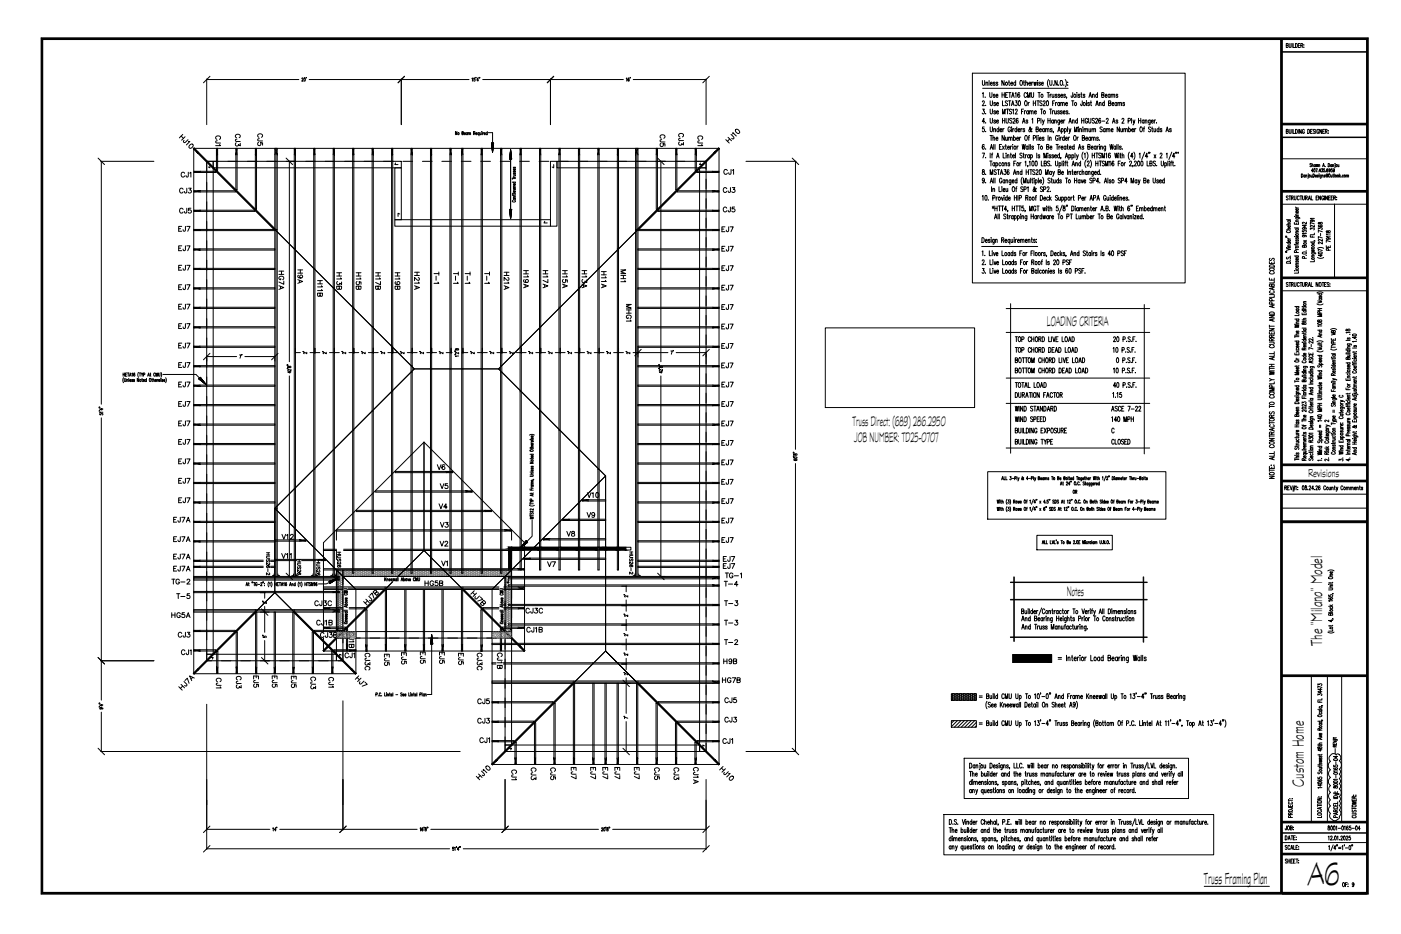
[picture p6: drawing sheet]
<svg xmlns="http://www.w3.org/2000/svg" width="914mm" height="610mm" viewBox="0 0 914 610" stroke-linecap="round" stroke-linejoin="round" font-family="sans-serif">
<defs><g id="words">
<text font-size="23" x="854" y="578">A6</text>
<g font-size="11.5">
<text x="863" y="421" transform="rotate(-90 863 421)">The &quot;Milano&quot; Model</text>
<text x="851" y="513" transform="rotate(-90 851 513)">Custom Home</text>
<text x="786" y="577">Truss Framing Plan</text>
</g>
<g font-size="9.8">
<text x="683" y="213">LOADING CRITERIA</text>
<text x="556" y="278">Truss Direct: (689) 286.2950</text>
<text x="557" y="288">JOB NUMBER: TD25-0707</text>
<text x="696" y="389">Notes</text>
</g>
<text font-size="8.2" x="854" y="311">Revisions</text>
<g font-size="6.6">
<text x="447" y="96" transform="rotate(-90 447 96)">CJ3</text>
<text x="145" y="96" transform="rotate(-90 145 96)">CJ1</text>
<text x="158" y="97" transform="rotate(-90 158 97)">CJ3</text>
<text x="173" y="96" transform="rotate(-90 173 96)">CJ5</text>
<text x="435" y="97" transform="rotate(-90 435 97)">CJ5</text>
<text x="460" y="96" transform="rotate(-90 460 96)">CJ1</text>
<text x="117" y="117">CJ1</text>
<text x="472" y="115">CJ1</text>
<text x="116" y="127">CJ3</text>
<text x="471" y="127">CJ3</text>
<text x="116" y="140">CJ5</text>
<text x="471" y="140">CJ5</text>
<text x="116" y="152">EJ7</text>
<text x="470" y="152">EJ7</text>
<text x="116" y="165">EJ7</text>
<text x="470" y="165">EJ7</text>
<text x="116" y="177">EJ7</text>
<text x="470" y="178">EJ7</text>
<text x="410" y="185" transform="rotate(-90 410 185)">MH1</text>
<text x="116" y="190">EJ7</text>
<text x="186" y="190" transform="rotate(-90 186 190)">HG7A</text>
<text x="199" y="186" transform="rotate(-90 199 186)">H9A</text>
<text x="224" y="190" transform="rotate(-90 224 190)">H13B</text>
<text x="237" y="190" transform="rotate(-90 237 190)">H15B</text>
<text x="249" y="190" transform="rotate(-90 249 190)">H17B</text>
<text x="262" y="190" transform="rotate(-90 262 190)">H19B</text>
<text x="275" y="190" transform="rotate(-90 275 190)">H21A</text>
<text x="288" y="186" transform="rotate(-90 288 186)">T-1</text>
<text x="300" y="186" transform="rotate(-90 300 186)">T-1</text>
<text x="308" y="186" transform="rotate(-90 308 186)">T-1</text>
<text x="321" y="186" transform="rotate(-90 321 186)">T-1</text>
<text x="333" y="190" transform="rotate(-90 333 190)">H21A</text>
<text x="346" y="189" transform="rotate(-90 346 189)">H19A</text>
<text x="359" y="189" transform="rotate(-90 359 189)">H17A</text>
<text x="371" y="189" transform="rotate(-90 371 189)">H15A</text>
<text x="384" y="189" transform="rotate(-90 384 189)">H13A</text>
<text x="397" y="189" transform="rotate(-90 397 189)">H11A</text>
<text x="470" y="190">EJ7</text>
<text x="212" y="195" transform="rotate(-90 212 195)">H11B</text>
<text x="116" y="203">EJ7</text>
<text x="470" y="203">EJ7</text>
<text x="116" y="216">EJ7</text>
<text x="413" y="211" transform="rotate(-90 413 211)">MHG1</text>
<text x="470" y="216">EJ7</text>
<text x="116" y="228">EJ7</text>
<text x="470" y="229">EJ7</text>
<text x="116" y="241">EJ7</text>
<text x="470" y="241">EJ7</text>
<text x="116" y="254">EJ7</text>
<text x="470" y="254">EJ7</text>
<text x="116" y="266">EJ7</text>
<text x="470" y="266">EJ7</text>
<text x="116" y="279">EJ7</text>
<text x="470" y="279">EJ7</text>
<text x="116" y="291">EJ7</text>
<text x="470" y="292">EJ7</text>
<text x="116" y="304">EJ7</text>
<text x="470" y="304">EJ7</text>
<text x="285" y="308">V6</text>
<text x="116" y="317">EJ7</text>
<text x="470" y="317">EJ7</text>
<text x="286" y="320">V5</text>
<text x="116" y="329">EJ7</text>
<text x="382" y="326">V10</text>
<text x="470" y="330">EJ7</text>
<text x="286" y="333">V4</text>
<text x="382" y="339">V9</text>
<text x="113" y="342">EJ7A</text>
<text x="286" y="345">V3</text>
<text x="470" y="343">EJ7</text>
<text x="183" y="353">V12</text>
<text x="369" y="351">V8</text>
<text x="113" y="355">EJ7A</text>
<text x="286" y="358">V2</text>
<text x="470" y="355">EJ7</text>
<text x="183" y="365">V11</text>
<text x="113" y="366">EJ7A</text>
<text x="288" y="370">V1</text>
<text x="357" y="371">V7</text>
<text x="471" y="368">EJ7</text>
<text x="113" y="374">EJ7A</text>
<text x="471" y="372">EJ7</text>
<text x="111" y="382">TG-2</text>
<text x="277" y="383">HG5B</text>
<text x="472" y="384">T-4</text>
<text x="472" y="379">TG-1</text>
<text x="114" y="392">T-5</text>
<text x="205" y="397">CJ3C</text>
<text x="342" y="401">CJ3C</text>
<text x="472" y="397">T-3</text>
<text x="111" y="404">HG5A</text>
<text x="206" y="409">CJ1B</text>
<text x="343" y="414">CJ1B</text>
<text x="472" y="409">T-3</text>
<text x="115" y="417">CJ3</text>
<text x="472" y="422">T-2</text>
<text x="117" y="429">CJ1</text>
<text x="224" y="430">CJ1</text>
<text x="255" y="436" transform="rotate(-90 255 436)">EJ5</text>
<text x="266" y="435" transform="rotate(-90 266 435)">EJ5</text>
<text x="279" y="434" transform="rotate(-90 279 434)">EJ5</text>
<text x="291" y="434" transform="rotate(-90 291 434)">EJ5</text>
<text x="304" y="435" transform="rotate(-90 304 435)">EJ5</text>
<text x="329" y="437" transform="rotate(-90 329 437)">CJ1B</text>
<text x="471" y="434">H9B</text>
<text x="243" y="439" transform="rotate(-90 243 439)">CJ3C</text>
<text x="316" y="439" transform="rotate(-90 316 439)">CJ3C</text>
<text x="170" y="450" transform="rotate(-90 170 450)">EJ5</text>
<text x="182" y="450" transform="rotate(-90 182 450)">EJ5</text>
<text x="219" y="450" transform="rotate(-90 219 450)">CJ1</text>
<text x="471" y="447">HG7B</text>
<text x="146" y="450" transform="rotate(-90 146 450)">CJ1</text>
<text x="159" y="450" transform="rotate(-90 159 450)">CJ3</text>
<text x="195" y="450" transform="rotate(-90 195 450)">EJ5</text>
<text x="207" y="451" transform="rotate(-90 207 451)">CJ3</text>
<text x="311" y="460">CJ5</text>
<text x="472" y="460">CJ5</text>
<text x="311" y="473">CJ3</text>
<text x="472" y="472">CJ3</text>
<text x="312" y="486">CJ1</text>
<text x="471" y="486">CJ1</text>
<text x="377" y="509" transform="rotate(-90 377 509)">EJ7</text>
<text x="390" y="509" transform="rotate(-90 390 509)">EJ7</text>
<text x="398" y="509" transform="rotate(-90 398 509)">EJ7</text>
<text x="406" y="509" transform="rotate(-90 406 509)">EJ7</text>
<text x="418" y="509" transform="rotate(-90 418 509)">EJ7</text>
<text x="338" y="510" transform="rotate(-90 338 510)">CJ1</text>
<text x="351" y="510" transform="rotate(-90 351 510)">CJ3</text>
<text x="364" y="510" transform="rotate(-90 364 510)">CJ5</text>
<text x="431" y="510" transform="rotate(-90 431 510)">CJ5</text>
<text x="444" y="510" transform="rotate(-90 444 510)">CJ3</text>
<text x="457" y="513" transform="rotate(-90 457 513)">CJ1A</text>
</g>
<g font-size="6.6" fill="#7f7f7f">
<text x="208" y="417">CJ3B</text>
<text x="232" y="424" transform="rotate(-90 232 424)">CJ1B</text>
</g>
<g font-size="5.3">
<text x="700" y="323">OR</text>
<text x="224" y="371" transform="rotate(-90 224 371)">HUS26</text>
<text x="177" y="376" transform="rotate(-90 177 376)">HUS26-2</text>
<text x="198" y="376" transform="rotate(-90 198 376)">HUS26</text>
<text x="210" y="377" transform="rotate(-90 210 377)">HUS26</text>
<text x="414" y="376" transform="rotate(-90 414 376)">HUS26-2</text>
</g>
<g font-size="4.4">
<text x="197" y="232">2'</text>
<text x="210" y="232">2'</text>
<text x="222" y="232">2'</text>
<text x="235" y="232">2'</text>
<text x="248" y="232">2'</text>
<text x="260" y="232">2'</text>
<text x="273" y="232">2'</text>
<text x="286" y="232">2'</text>
<text x="306" y="232">2'</text>
<text x="319" y="232">2'</text>
<text x="332" y="232">2'</text>
<text x="344" y="232">2'</text>
<text x="357" y="232">2'</text>
<text x="370" y="232">2'</text>
<text x="382" y="232">2'</text>
<text x="395" y="232">2'</text>
<text x="408" y="232">2'</text>
<text x="441" y="232" transform="rotate(-90 441 232)">7'</text>
<text x="159" y="235" transform="rotate(-90 159 235)">7'</text>
<text x="170" y="395">2'</text>
<text x="406" y="391">2'</text>
<text x="406" y="404">2'</text>
<text x="170" y="417">5'</text>
<text x="406" y="416">2'</text>
<text x="406" y="429">2'</text>
<text x="406" y="442">2'</text>
<text x="406" y="470">7'</text>
</g>
</g></defs>
<g fill="none" stroke="#000" stroke-width=".65">
<path d="M27 25h866v559h-866zM27 25h866v558h-866zM27 25h865v558h-865zM28 26h864v557h-864zM28 26h864v556h-864zM836 26v556M837 26v556M837 34h55M840 30h1v-1l-1-1v3h1l-1-1M841 28l1 3h1v-3M843 28v3M844 28v3h1"/>
<path d="M846 28a1.3 1.3 0 0 1 1 2 1.3 1.3 0 0 1-1 1zM847 30h1M848 28h-1v3h1M849 30h1v-1l-1-1v3M850 30v1M851 29h.1M851 31h.1M135 52v29M135 52h60M137 50l-4 4M197 51h1l-1 2h1M199 51a1 1 0 0 1 0 1 1 1 0 0 1 0 1z"/>
<path d="M200 51h.1M202 52h104M262 52v29M264 50l-4 4M308 51v2M310 51h-1v1h1v1h-1M311 51h.1M312 52h-1l1-1v2M313 51h.1M315 52h92M359 52v29M361 50l-4 4"/>
<path d="M409 51v2M411 51h-1v1v1h1v-1h-1M411 51h.1M413 52h48M461 52v29M463 50l-4 4M635 48h139v137h-139zM641 53v2l1 1 1-1v-2M641 58h56M644 54h1v2M644 54v2M646 53v3"/>
<path d="M646 54h2h-1a.8 .8 0 0 0-1 1 1 1 0 0 0 2 0M649 54h-1l1 1v1l-1-1M651 54h-1l1 1v1l-1-1M655 53v3l-1-3v3M658 54h1M659 53v2v1M660 54h1a.8 .8 0 0 0-1 1 .8 .8 0 0 0 1 0M663 54a.8 .8 0 0 0-1 1 .8 .8 0 0 0 1 0M663 53v3M666 53a1.5 1.5 0 0 1 1 1 1.5 1.5 0 0 1-1 2v-2zM668 54h1M668 53v2l1 1"/>
<path d="M669 54h2v2M669 53v3M671 54h2a1.1 1.1 0 0 0-2 1 1 1 0 0 0 2 0M673 54v2M674 54h-1M675 54v2l1-2v2v-2M677 53h.1M677 54v2M679 54h-1l1 1v1l-1-1M680 54h1a.8 .8 0 0 0-1 1 .8 .8 0 0 0 1 0M684 52a4 4 0 0 0 0 5M685 53v2l1 1 1-1v-2"/>
<path d="M688 55v1M690 53v3l-1-3v3M691 55v1M692 53h1a1.5 1.5 0 0 1 1 1 1.5 1.5 0 0 1-2 2v-2zM694 55v1M695 52a4 4 0 0 1 0 5M697 54h.1M697 55h.1M641 61l1-1v4M641 67v-1a.7 .7 0 0 1 1 0 .7 .7 0 0 1 0 1l-1 2h2M641 71h1v1a1.1 1.1 0 0 1 1 2 1 1 0 0 1-2 0M643 79h-2l1-2v3"/>
<path d="M643 63h.1M643 69h.1M643 74h.1M646 60v3l1 1v-1v-3M646 66v2l1 1h1v-3M646 71v2l1 1h1v-3M646 77v3h1h1v-3M649 62v-1l-1 1 1 1h-1M650 67h-1l1 2h-1M650 73l-1-1 1 2h-1M650 79l-1-1 1 2h-1M650 62h1a.9 .9 0 0 0-1 1 .9 .9 0 0 0 1 0"/>
<path d="M650 68h2l-1-1a.8 .8 0 0 0-1 1 1.1 1.1 0 0 0 2 1M650 73h2l-1-1a.8 .8 0 0 0-1 1 1.1 1.1 0 0 0 2 1M650 79h2l-1-1a.8 .8 0 0 0-1 1 1.1 1.1 0 0 0 2 1M654 60v4M654 62h1M654 66v3h2M654 74v-3l1 3 1-3v3M654 77v3M654 79h2M655 60v4M656 77v3M656 62h1"/>
<path d="M657 77v3h1v-3M657 71h1M658 66h-1l-1 1a1.4 1.4 0 0 1 1 2h-1M658 71v3M658 60h-2v4h2M658 66h2M658 60h2M659 66v3M659 60v4M660 69l1-3 1 3M660 64l1-4 1 4M660 72l-1-1v1a1.4 1.4 0 0 1 1 2h-1"/>
<path d="M660 78a.8 .8 0 0 0-1-1 .8 .8 0 0 0 0 1l1 1a.8 .8 0 0 1 0 1 .8 .8 0 0 1-1 0M660 68h2M661 63h1M661 72v-1v3M661 78a.7 .7 0 0 1 1-1 .7 .7 0 0 1 0 1l-1 2h2M663 61v-1v4M663 66h1l-1 1a.9 .9 0 0 1 1 1 1 1 0 0 1-2 0M663 72a.7 .7 0 0 1 1-1 .7 .7 0 0 1 0 1l-1 2h1M664 78v-1a1.6 1.6 0 0 0-1 2 1.6 1.6 0 0 0 1 1 .9 .9 0 0 0 1-1 .9 .9 0 0 0-1 0h-1M665 66a1.5 1.5 0 0 1 1 1 1.5 1.5 0 0 1-1 2zM666 61l-1-1a1.6 1.6 0 0 0-1 2 1.6 1.6 0 0 0 1 1 .9 .9 0 0 0 1-1 .9 .9 0 0 0-1 0l-1 1M667 73h1"/>
<path d="M668 79h1M668 71h-1v3M669 72v2M669 66a1.5 1.5 0 0 1 1 1 1.5 1.5 0 0 1-1 2v-1zM669 72v1M670 61l-1-1a1.6 1.6 0 0 0-1 2 1.6 1.6 0 0 0 2 1M671 64v-4v4l1-4v4M671 79l-1-1 1 2h-1M671 67v2M671 73v-1a.8 .8 0 0 0-1 1 .8 .8 0 0 0 1 1M671 72v2M672 67l-1 1"/>
<path d="M672 73l1-1v2M672 72v2M673 60v3l1 1 1-1v-3M673 73l1-1v2M673 78l1-1v3M674 66v3M674 67h2M675 73h1v-1a.8 .8 0 0 0-1 1 .8 .8 0 0 0 1 1M676 66v3M677 66h1M677 79h1v-2h-1v3M678 66v3"/>
<path d="M678 60h1M678 60v4M679 71h2M679 77v3M680 71v3M680 66h-1v1a1.4 1.4 0 0 1 1 2h-1M680 78l1 2 1-2M681 67v-1a.7 .7 0 0 1 1 0 .7 .7 0 0 1 0 1l-1 2h1M683 66a1.6 1.6 0 0 1 2 1 1.6 1.6 0 0 1-1 2l-1-1zM683 60h2M684 77v3M684 79h1"/>
<path d="M684 60v4M685 71h1M685 61v3M685 77v3M686 71v3M686 61l-1 1M687 61v2h1M687 72v2M687 67h1M688 79l-1-1a.8 .8 0 0 0-1 1 1.1 1.1 0 0 0 2 1M688 78v2M688 72l-1 1"/>
<path d="M688 61v3M688 72v2h1M688 79l1-1v2M688 66h-1v3M689 67v2M689 72v2M690 67l-1 1M690 62l-1-1v1l1 1h-1M691 73l-1-1 1 2h-1M692 67h-1a.8 .8 0 0 0-1 1 1.1 1.1 0 0 0 2 1M692 78l-1 3M692 79l-1-1a.8 .8 0 0 0-1 1 1.1 1.1 0 0 0 2 1"/>
<path d="M692 67v2M692 62l-1-1-1 1 2 1h-2M692 62h2h-1a.8 .8 0 0 0-1 1 1 1 0 0 0 2 0M692 67h1v2M692 79h2l-1-1a.8 .8 0 0 0-1 1 1.1 1.1 0 0 0 2 1M693 73l-1-1 1 2h-1M693 67h2v2M694 73h1v-1a.8 .8 0 0 0-1 1 .8 .8 0 0 0 1 1M694 78v2M695 78l-1 1M695 62v-1l-1 1 1 1h-1M695 68h2v-1a1.1 1.1 0 0 0-2 1 1.1 1.1 0 0 0 2 1"/>
<path d="M696 63v1M697 73l-1-1 1 2h-1M698 74h.1M698 79h1M699 66h2M700 79l1-1v2M700 78v2M700 60v3h-1M700 66v3M703 61v3M703 61h.1M703 79v-1a.8 .8 0 0 0-1 1 .8 .8 0 0 0 1 1"/>
<path d="M703 77v3M705 62l-1-1v1l1 1h-1M705 61h1M706 60v3v1M706 77v3M706 79h1M706 66v3l-1-1M707 77v3M708 62v-1l-1 1 1 1h-1M709 67v2M709 66h.1M710 78a.9 .9 0 0 0-1-1 .9 .9 0 0 0-1 1v1a.9 .9 0 0 0 1 1 .9 .9 0 0 0 1-1h-1"/>
<path d="M711 77v3h1v-3M711 64l1-4v4M711 67h-1l1 2h-1M711 63h1M712 67h.1M712 66v2l1 1M713 62h1v2M713 61v3M714 78a.8 .8 0 0 0-1-1 1 1 0 0 0 0 2h1a.8 .8 0 0 1 0 1 .8 .8 0 0 1-1 0M715 78a.7 .7 0 0 1 1-1 .7 .7 0 0 1 0 1l-1 2h1M715 69l1-3 1 3M715 68h2"/>
<path d="M716 62a.9 .9 0 0 0-1 1 .9 .9 0 0 0 1 0M716 60v4M718 67h1v2M718 67v2M718 78v-1a1.6 1.6 0 0 0-1 2 1.6 1.6 0 0 0 1 1 .9 .9 0 0 0 0-1 .9 .9 0 0 0-1 0M719 62h1v-1l-1-1v4l1-1v-1M719 79h2M721 67a1.1 1.1 0 0 0-2 1 1.1 1.1 0 0 0 2 1M721 66v3M721 62h2h-1a.8 .8 0 0 0-1 1 1 1 0 0 0 2 0M722 78a.7 .7 0 0 1 1-1 .7 .7 0 0 1 0 1l-1 2h1M724 67h1v-1h-1v3h1l-1-2"/>
<path d="M724 62a.8 .8 0 0 0-1 1 .8 .8 0 0 0 1 0M724 61v3M725 62h1v2M725 61v3M726 68h1v-1a.8 .8 0 0 0-1 1 .8 .8 0 0 0 1 1M726 62h1l1 2M726 79h1M729 67a.8 .8 0 0 0-1 1 .8 .8 0 0 0 1 1M729 67v2M730 62l-1-1-1 1 1 1h-1M730 79l-1-1 1 2h-1h-1M730 67h1v2"/>
<path d="M730 67v2M731 67h1v2M732 78a.7 .7 0 0 1 1-1 .7 .7 0 0 1 0 1l-1 2h2M734 67h-1l1 2h-1M736 79h2v-2h-2v3M739 77v3M739 78l1 2 1-2M743 79h2M743 77v3M745 77v3M747 79l-1-1a.8 .8 0 0 0-1 1 1.1 1.1 0 0 0 2 1M747 78v2"/>
<path d="M747 79l1-1 1 2M751 78v3h-1M751 79l-1-1a.8 .8 0 0 0-1 1 1.1 1.1 0 0 0 2 1M751 79h2v-1a1.1 1.1 0 0 0-2 1 1.1 1.1 0 0 0 2 1M753 78v2M754 78l-1 1M118 89l2 1M119 88l-2 2M121 89l-2 2M123 91l-2 2-1-1M123 92h1l-2 3M124 95l1-1a1.5 1.5 0 0 1 0 2 1.5 1.5 0 0 1-2 0z"/>
<path d="M126 97l4 3M127 97l52 52v1l-53-53h1l2 3M141 97l1 4M142 97v14l-1-14h1l-1 4M154 97l1 4M155 97l-1 27v-27h1l-1 4M167 97v4M167 97v40v-40v4M179 97v290M180 97v279M181 97l-2 4M192 97v279"/>
<path d="M193 97l-1 4M205 97v279M206 97l-1 4M217 97v279M218 97l-1 4M230 97v277h1v-277h-1l1 4M231 97l-1 4M243 97v277h1v-277h-1l1 4M244 97l-1 4M256 97v277v-277v4M256 97v4M268 97v277h1v-277h-1l1 4"/>
<path d="M269 97l-1 4M281 97v277h1v-277h-1l1 4M282 97l-1 4M294 97v277v-277v4M294 97v4M298 86v2l-1-2v2M301 97l1 4M301 87h1v-1h-1v2h1v-1M302 97v277h-1v-277h1l-1 4M303 87h1l-1 1h1M305 87h-1l1 1M305 87v1"/>
<path d="M306 87v1M306 87h1v1M309 87h1v-1h-1v2M310 87v1M311 87v1M313 87h-1v1h1M313 87v2M313 87v1h1M314 87v1M314 97l1 4M315 87v1M314 86h.1"/>
<path d="M315 97v277h-1v-277h1l-1 4M316 87h-1M316 87h1h-1v1h1M318 87h-1v1h1M318 86v2M319 87h2v6l1 1M321 93l1 2zM321 93h1M321 93v6l1-6M321 94l1 1zM321 94l1 1M321 95l1 1"/>
<path d="M321 93l1 1M321 96h1zM321 95l1 1-1-1 1 1M321 96l1 1-1-1M321 96l1 1M321 97h1M321 98h1M321 98h.1M322 98h.1M322 99h.1M321 99h.1M322 97h-1l1 1-1-1"/>
<path d="M322 93h.1M322 96l-1-1 1 1M322 94v-1v1M327 97l1 4M328 97v277h-1v-277h1l-1 4M333 100v-1v1M333 99v1M333 98h.1M334 100h-1M339 97l1 4M340 97v275M352 97l1 4"/>
<path d="M353 97v275h-1v-275h1l-1 4M365 97l1 4M366 97v275M378 97v4M378 97v275v-275v4M390 97l1 4M391 97v275h-1v-275h1l-1 4M403 97l1 4M404 97v275h-1v-275h1l-1 4M415 97l1 4M416 97v279M428 97l1 40v-40h-1l1 4"/>
<path d="M429 97l-1 4M441 97v27l1-27h-1l1 4M442 97l-1 4M454 97v14v-14v4M454 97v4M469 97l-2 3M470 97l-53 53h-1v-1l53-52h1l-4 3M474 91l2 2M475 90l2 2M476 91l-1 1M477 88l2 2v1l-1-1M478 87l3 2"/>
<path d="M641 100h2l-1 3M642 83h-1v1a.9 .9 0 0 1 1 0 1 1 0 0 1 0 2 .9 .9 0 0 1-1-1M642 95v-1a1.6 1.6 0 0 0-1 2 1.6 1.6 0 0 0 1 1 .9 .9 0 0 0 0-1 .9 .9 0 0 0-1 0M643 80h.1M643 86h.1M643 97h.1M646 88h2M646 83v2l1 1h1v-3M646 97l1-3 1 3M646 100v3M647 96h1M647 88v4"/>
<path d="M648 100l-1 1v2M648 90h1v2M648 88v4M649 85l1-1v2M649 84v2M649 94v3M650 90h1a.8 .8 0 0 0-1 1 .8 .8 0 0 0 1 0M652 84a.8 .8 0 0 0-1 1 .8 .8 0 0 0 1 1M652 83v3M652 96h1M653 85h1v-1a.8 .8 0 0 0-1 1 .8 .8 0 0 0 1 1M654 94h-2v3h2"/>
<path d="M654 95l1 2M655 84v2M655 100v3h1M655 84v1M655 95l-1 2M655 88v4l-1-4v4M656 95h1M656 90v1h1M656 94v3h1M657 100h.1M657 90v2M658 96h1v-1a.8 .8 0 0 0-1 1 .8 .8 0 0 0 1 1"/>
<path d="M658 90h1l1 2M658 90v2M660 84a1.1 1.1 0 0 0-2-1 .8 .8 0 0 0 0 1v1a.9 .9 0 0 0 1 1 .9 .9 0 0 0 1-1h-1M660 90h1v2M660 95v2M660 100v2v1M660 83h.1M660 84v2M660 95v1M661 84v2M661 95v2M661 94h.1"/>
<path d="M662 90a.8 .8 0 0 1 1 1 .8 .8 0 0 1-1 0M662 88v4M662 84l-1 1M663 100v3M664 90h1a.8 .8 0 0 0-1 1 .8 .8 0 0 0 1 0M664 84h-1a.8 .8 0 0 0-1 1 1.1 1.1 0 0 0 2 1M664 83v3M664 95v2M664 85h2l-1-1a.8 .8 0 0 0-1 1 1.1 1.1 0 0 0 2 1M665 95l-1 1M665 90v2M666 90h-1"/>
<path d="M666 84v2M667 84l-1 1M667 94l1 3v-3l1 3v-3M667 80l1-3 1 3M668 100v2l1 1M669 84h-1l1 2h-1M669 89v-1a1.6 1.6 0 0 1 2 2 1.6 1.6 0 0 1-2 1v-1zM671 96v-1a.8 .8 0 0 0-1 1 .8 .8 0 0 0 1 1M671 95v2M671 90h1M672 94v3M672 88l-1 1v3"/>
<path d="M673 94v3M674 84h-1a1.6 1.6 0 0 1-1 2v-1l1-1-1-1v1l1 2h1M674 90h2v-1l-2-1v4M675 96l-2-1 2 2h-1h-1M676 84h2v-1h-2v3h2l-1-2M677 88v4M677 100v3M677 94h2M678 90v2M678 89h.1M678 94v3M678 90h2h-1a.8 .8 0 0 0-1 1 1 1 0 0 0 2 0"/>
<path d="M678 85h2l-1-1a.8 .8 0 0 0-1 1 1.1 1.1 0 0 0 2 1M681 80l-1 1M681 90h-1l1 1v1l-1-1M682 84h-1a.8 .8 0 0 0-1 1 1.1 1.1 0 0 0 2 1M682 84v2M682 85l1-1 1 2M683 96h1v-2h-1v3h1v-1M684 85l1-1v2M684 100h.1M684 88v4M685 90h1v2M685 90v2"/>
<path d="M685 96h2l-1-1a.8 .8 0 0 0-1 1 1.1 1.1 0 0 0 2 1M687 84h-1l1 2h-1M688 86l-1 1M689 94h2M690 94v3M690 86l1-3 1 3M690 89v-1a1.6 1.6 0 0 0-1 2 1.6 1.6 0 0 0 1 1v-1M691 85h1M691 95v2M691 90v2M691 89h.1M691 100v3"/>
<path d="M692 90v2M692 95l-1 1M693 96h1v-1a.8 .8 0 0 0-1 1 .8 .8 0 0 0 1 1M693 84a.8 .8 0 0 1 1 1 .8 .8 0 0 1-1 1M693 84v3M693 90h-1M695 90h-1a.8 .8 0 0 0-1 1 1 1 0 0 0 2 0M695 88v4M695 84a.8 .8 0 0 1 1 1 .8 .8 0 0 1-1 1M695 84v3M695 90h2h-1a.8 .8 0 0 0-1 1 1 1 0 0 0 2 0M696 96l-1-1a.8 .8 0 0 0-1 1 1.1 1.1 0 0 0 2 1"/>
<path d="M696 95v2M696 95h1M697 94v3M697 83v3M697 90v2M698 80v-3l1 3M698 84v2l1-2M698 96h1v-1a.8 .8 0 0 0-1 1 .8 .8 0 0 0 1 1M698 90h-1M698 86v1M701 89v-1a1.6 1.6 0 0 1 1 2 1.6 1.6 0 0 1-1 1v-1zM701 96v-1a.8 .8 0 0 0-1 1 .8 .8 0 0 0 1 1"/>
<path d="M701 94v3M701 86v-3l1 3 1-3v3M702 100v3M703 90v2M704 90h-1M704 97l1-3 1 3M704 84v2M704 83h.1M704 96h1M705 85l1-1v2M705 84v2M706 90h2v-1l-2-1v4l2-1-1-1"/>
<path d="M707 84v2M707 83h.1M707 99a4 4 0 0 0 0 5M707 96l-1-1 1 2h-1M708 85l1-1v2M708 84v2M709 90h1a.8 .8 0 0 0-1 1 .8 .8 0 0 0 1 0M709 85l1-1v2M709 99a4 4 0 0 1 0 5M710 96h1v-2h-1v3h1v-1M711 84v2l1-1M712 90a1.1 1.1 0 0 0-2 1 1 1 0 0 0 2 0"/>
<path d="M712 90v2M712 84v2M712 96h1v-1a.8 .8 0 0 0-1 1 .8 .8 0 0 0 1 1M713 90h1v2M713 90v2M713 85l1-1v2M713 84v2M713 100v3M714 90h1v2M714 85l1-1v2M714 100v3M715 100h2"/>
<path d="M715 96v-1a.8 .8 0 0 0-1 1 .8 .8 0 0 0 1 1M715 95v2M716 100v3M716 95v2M717 90h-1l1 1-1 1v-1M717 95l-1 1M718 91h.1M718 95v2M718 94h.1M718 96l1-1v2M719 83h-1v1a1.4 1.4 0 0 1 1 2h-1M721 84a.8 .8 0 0 0-1 1 .8 .8 0 0 0 1 1"/>
<path d="M721 84v2M722 95v3h-1M722 96l-1-1a.8 .8 0 0 0-1 1 1.1 1.1 0 0 0 2 1M722 85l1-1v2M722 84v2M723 85l1-1v2M724 94l1 3v-3l1 3v-3M725 85h1v-1a.8 .8 0 0 0-1 1 .8 .8 0 0 0 1 1M726 80l1-3 1 3M728 100v3l1-3v3l1-3M728 96v-1a.8 .8 0 0 0-1 1 .8 .8 0 0 0 1 1M728 95v2"/>
<path d="M729 94v3M730 94v3M730 100h.1M731 83v3l-2-3v3M731 100v2l1 1M731 84l1 2 1-1M732 96l-1-1 1 2h-1M732 100v3M732 97h1M733 84v2M733 85l2-1v2M735 85l1-1v2"/>
<path d="M737 84a.8 .8 0 0 1 1 1 .8 .8 0 0 1-1 1M737 83v3M737 99a4 4 0 0 0 0 5M739 85h1v-1a.8 .8 0 0 0-1 1 .8 .8 0 0 0 1 1M740 99a4 4 0 0 1 0 5M740 80l-1 1M741 84v2M741 84v1M744 83h1a1.5 1.5 0 0 1 1 1 1.5 1.5 0 0 1-2 2v-1zM746 84h1M747 83v3M747 99l-2 5"/>
<path d="M750 99v1M751 83h-1v1a1.4 1.4 0 0 1 1 2h-1M752 84h.1M752 83v2l1 1M753 84v2l1-1M754 84v2M755 80h.1M756 84a.8 .8 0 0 0-1 1 .8 .8 0 0 0 1 1M756 83v3M758 84h-1l1 2h-1M761 86l1-3 1 3M761 85h1"/>
<path d="M764 84h-1l1 2h-1M765 99l-2 5M768 99l-1 1M768 99v1M769 99v1M837 80h55M837 81h55M837 82h55M837 90h55h-55M837 90h55v14h-55zM837 89h55M840 86h1v-1l-1-1v3h1l-1-1"/>
<path d="M841 84l1 3h1v-3M843 84v3M844 84v3h1M846 84a1.3 1.3 0 0 1 1 2 1.3 1.3 0 0 1-1 1zM847 84v3M849 84v3l-1-3v3M851 85a.7 .7 0 0 0-1-1 .7 .7 0 0 0 0 1v1a.7 .7 0 0 0 1 1 .7 .7 0 0 0 0-1M854 84a1.3 1.3 0 0 1 1 2 1.3 1.3 0 0 1-1 1zM855 86h1M857 84h-2v3h2M858 85a.6 .6 0 0 0-1 0 .6 .6 0 0 0 0 1h1a.7 .7 0 0 1 0 1 .7 .7 0 0 1-1 0M859 84v3"/>
<path d="M861 85a.7 .7 0 0 0-1-1 .7 .7 0 0 0 0 1v1a.7 .7 0 0 0 0 1 .7 .7 0 0 0 1-1h-1M863 84v3l-2-3v3M863 86h1M864 84h-1v3h1M865 86h1v-1l-1-1v3M866 86v1M867 85h.1M867 87h.1M64 103l4 4M66 105h34M66 105v159M127 112l4 1"/>
<path d="M131 112l-4 1v-1h14l-14 1M135 105h4v322h-4zM135 119v6M137 107v3l-1-1M139 105h123v5h-123zM142 105h-7v8M149 105h6M161 105h7M174 105h6M181 101l-2-4h2v279M187 103l4 4M187 105h6"/>
<path d="M189 105v131M193 101l-1-4h1v279M199 105h7M206 101l-1-4h1v279M212 105h7M218 101l-1-4h1v279M225 105h6M238 105h6M250 105h7M258 110h4v33h-4zM258 106v1h2M263 105h6"/>
<path d="M276 105h6M288 105h7M301 105h6M314 105h6M326 105h7M333 103l1-1-1 1M333 102l1-1-1 1M333 101l1-1-1 1M333 104l1-1-1 1M333 100v1zM333 104v33M333 103h1l-1 1z"/>
<path d="M334 104v-1l-1 1M334 100l-1 1M334 101l-1 1M334 101l-1 1 1-1M334 102l-1 2M334 104h.1M334 104h-1M334 104l-1-6v6M334 119h2M334 117h2M334 116v1M335 115l1 1"/>
<path d="M335 116h1M335 114h1M335 119l1 1v-1M335 113h1v1M335 112h1M335 109v1l1-1v1M336 114v1h-1M336 110v1h-1l1-1v1M339 105h7M339 101l1-4h-1v275M352 105h6M359 105h5v43h-5z"/>
<path d="M361 107v3l-1-1M364 105h97v5h-97zM365 105h6M365 101l1-4h-1v275M377 105h7M390 105h6M403 105h6M415 101l1-4h-1v279M415 105h7M428 105h6M429 103l4 4M431 105v131"/>
<path d="M441 105h6M453 105h8v6M457 110h4v380h-4zM457 106v1h2M461 117v6M465 112l4 1v-1h-15l15 1M469 112l-4 1M487 105h33M517 103l4 4M519 105v188M641 111v1a1.1 1.1 0 0 1 2 1 1.1 1.1 0 0 1-2 1v-1a1 1 0 0 0 1-1 1 1 0 0 0 0-1zM642 117v1a.8 .8 0 0 1-1-1 .8 .8 0 0 1 1 0v2h-1"/>
<path d="M643 103h.1M643 114h.1M643 119h.1M646 105h1M646 114v-3l1 3 1-3v3M646 119l1-3 1 3M647 118h1M647 105v3M647 101h1M649 116v3M649 107v-1a.8 .8 0 0 0-1 1 .8 .8 0 0 0 1 1M649 106v2"/>
<path d="M650 107v-1a.8 .8 0 0 1 1 1 .8 .8 0 0 1-1 1M650 106v3M650 111a.8 .8 0 0 0-1 0 .8 .8 0 0 0 0 1h1a1 1 0 0 1 0 2 .8 .8 0 0 1-1-1M650 103l1-3 1 3M651 102h1M651 111h1M652 111v3M653 114l1-3 1 3M653 113h1M653 107v-1a.8 .8 0 0 0-1 1 .8 .8 0 0 0 1 1M654 117l-1-1a1.6 1.6 0 0 0-1 2 1.6 1.6 0 0 0 2 1v-1h-1M655 111h2l-1 1a.9 .9 0 0 1 1 1 1 1 0 0 1-2 0"/>
<path d="M656 118v-1a.9 .9 0 0 0-1 1 .9 .9 0 0 0 1 1M656 117v2M656 107l1-1v2M656 106v2M657 118l1-1v2M657 117v2M657 101v2M657 102l1-1 1 2M659 111h-1a1.6 1.6 0 0 0-1 1 1.6 1.6 0 0 0 1 2 .9 .9 0 0 0 1-1 .9 .9 0 0 0-1-1l-1 1M659 107l-1-1 1 2h-1M659 101h1M660 117v3h-1"/>
<path d="M660 118v-1a.9 .9 0 0 0-1 1 .9 .9 0 0 0 1 1M661 118h1v-1a.8 .8 0 0 0-1 1 .8 .8 0 0 0 1 1M661 102h1v-1a.8 .8 0 0 0-1 1 .8 .8 0 0 0 1 1M661 114l1-3 1 3M662 107h1M662 113h1M663 105h-1v3M664 112h1v2M664 118v-1a1.1 1.1 0 0 0-2 1 1.1 1.1 0 0 0 2 1M664 112v2M664 116v3M666 106v2"/>
<path d="M666 106v1M667 112a.9 .9 0 0 0-1 1 .9 .9 0 0 0 1 1v-1M667 111v3M667 100h-1l1 2v1h-1M667 116a4 4 0 0 0 0 4M668 101h.1M668 119v-3l1 3 1-3v3M669 106l1-1v3M669 101v2M670 111v3M670 112h1M670 101l-1 1"/>
<path d="M671 117v2h1M671 108v1M671 111v3M672 117v2M672 106v-1v3M672 101a.8 .8 0 0 0-1 1 .8 .8 0 0 0 1 1M672 101v2M672 111h2M673 116v3M673 101a.8 .8 0 0 1 1 1 .8 .8 0 0 1-1 1M673 101v3M673 111v3"/>
<path d="M673 117h1M674 116v3M674 105a1.5 1.5 0 0 1 1 2 1.5 1.5 0 0 1-1 1zM675 117v2M675 116h.1M675 111a.8 .8 0 0 0-1 0 .8 .8 0 0 0 0 1h1a1 1 0 0 1 0 2 .8 .8 0 0 1-1-1M676 118v-1a.8 .8 0 0 1 1 1 .8 .8 0 0 1-1 1M676 117v3M676 105a1.5 1.5 0 0 1 1 2 1.5 1.5 0 0 1-1 1zM676 112v-1a.7 .7 0 0 1 1 0 .7 .7 0 0 1 0 1l-1 2h2M678 116v3M679 118h1v-1a.8 .8 0 0 0-1 1 .8 .8 0 0 0 1 1"/>
<path d="M679 111a1.9 1.9 0 0 1 0 3l-1-1zM679 101h-1l1 2h-1M680 105v3h1M680 116a4 4 0 0 1 0 4M681 103v-3l1 3 1-3v3M681 107l2-1v-1h-2v3h2l-1-1M682 114v-3l1 3 1-3v3M684 101v2M685 106l-1-1v1a1.4 1.4 0 0 1 1 2h-1M685 117a.8 .8 0 0 0-1-1 .8 .8 0 0 0 0 1l1 1a.8 .8 0 0 1 0 1 .8 .8 0 0 1-1 0M686 101h-1l1 2h-1M686 108h.1"/>
<path d="M686 117h1M686 112a.8 .8 0 0 0-1 1 .8 .8 0 0 0 1 0M686 112v2M686 116v3h1M687 112l1 2v-2M688 117v2h1M688 101h-1l1 2h-1h-1M688 114l-1 1M688 102h2l-1-1a.8 .8 0 0 0-1 1 1.1 1.1 0 0 0 2 1M689 117v2M689 105v3h1v-1v-2M691 112h1v-1h-1v3h1v-1v-1"/>
<path d="M691 118v-1a.8 .8 0 0 0-1 1 .8 .8 0 0 0 1 1M691 116v3M691 107v-1a1.1 1.1 0 0 1 2 1 1.1 1.1 0 0 1-2 1M691 106v3M691 101a.8 .8 0 0 0-1 1 .8 .8 0 0 0 1 1M692 103v1M693 118l-1-1v1l1 1h-1M693 113h1v-1a.9 .9 0 0 0-1 1 .9 .9 0 0 0 1 1v-1M693 105v3M694 105h.1M694 106v2M695 106h1"/>
<path d="M695 103l1-3 1 3M695 116h2M696 102h1M696 105l-1 1v2M696 116v3M696 106h1M697 105v3M697 111v3M698 101a.8 .8 0 0 1 1 1 .8 .8 0 0 1-1 1M698 112h1v2M698 101v3M698 112v2"/>
<path d="M700 101a.8 .8 0 0 1 1 1 .8 .8 0 0 1-1 1M700 101v3M700 112h.1M700 108l1-3v3M700 111v2v1M700 107h1M701 113h1v-1a.9 .9 0 0 0-1 1 .9 .9 0 0 0 1 1v-1M701 116v3M701 118h2M702 107l1-1v2M702 106v2M703 101v2l1-2"/>
<path d="M703 116v3M703 112v2M703 103l-1 1M704 112l-1 1M705 118v-1a.9 .9 0 0 0-1 1 .9 .9 0 0 0 1 1M705 117v2M705 107v-1a.8 .8 0 0 0-1 1 .8 .8 0 0 0 1 1M705 105v3M706 112h-1a.8 .8 0 0 0-1 1 1 1 0 0 0 2 0M706 117v2l1-2M706 112h1v2M706 111v3"/>
<path d="M707 118h2l-1-1a.8 .8 0 0 0-1 1 1.1 1.1 0 0 0 2 1M708 101v-1v3M709 105a4 4 0 0 0 0 4M710 112h-1a.9 .9 0 0 0-1 1 .9 .9 0 0 0 1 1l1-1M710 112v2M710 106v-1a.7 .7 0 0 1 1 0 .7 .7 0 0 1 0 1l-1 2h1M710 112h1v2M712 105a4 4 0 0 1 0 4M713 117a.8 .8 0 0 0-1-1 .8 .8 0 0 0-1 1l1 1a.8 .8 0 0 1 1 1 1 1 0 0 1-2 0M713 101h1M713 118h2v-2h-2v3M714 112l-1 3"/>
<path d="M714 112h-1a.9 .9 0 0 0-1 1 .9 .9 0 0 0 1 1l1-1M714 113h2l-1-1a.8 .8 0 0 0-1 1 1 1 0 0 0 2 0M715 107h2M715 105v3M717 105v3M717 118h-1l1-2v3M717 105h2M718 112h-1a.8 .8 0 0 0-1 1 1 1 0 0 0 2 0M718 111v3M718 119h.1M718 105v3M718 114h.1"/>
<path d="M719 100h-1h-1l2 2-1 1h-1M719 103v-3l1 3 1-3v3M721 119l1-3v3M721 106l-1-1-1 1a1.4 1.4 0 0 1 2 2h-2M721 118h1M721 108v-3l1 3 1-3v3M722 101v-1v3M723 116v3M724 106l1-1v3M725 100h-1a1.6 1.6 0 0 0-1 2 1.6 1.6 0 0 0 1 1 .9 .9 0 0 0 1-1 .9 .9 0 0 0-1-1l-1 1M725 118v-1l-1 1 1 1h-1M727 106v-1a1.6 1.6 0 0 0-1 2 1.6 1.6 0 0 0 1 1 .9 .9 0 0 0 0-1 .9 .9 0 0 0-1-1v1"/>
<path d="M730 107h1M730 101v2M731 101h1M731 105h-1v3M731 117a.8 .8 0 0 0-1-1 1 1 0 0 0 0 2h1a.8 .8 0 0 1 0 1 .8 .8 0 0 1-1 0M732 118h1v-2h-1v3M732 102l1-1 1 2M734 106v2M735 106l-1 1M736 118h-2l1-2v3M737 106v-1a.7 .7 0 0 1 1 0 .7 .7 0 0 1 0 1l-1 2h2M738 119v-3l1 3 1-3v3"/>
<path d="M739 102h-1l1-2v3M739 108v1M740 106l1-1a.7 .7 0 0 1 1 0 .7 .7 0 0 1 0 1l-2 2h2M742 118v-1a.9 .9 0 0 0-1 1 .9 .9 0 0 0 1 1M742 117v2M743 105a1.5 1.5 0 0 1 1 2 1.5 1.5 0 0 1-1 1zM743 117l1 2v-2M744 101v-1v3M744 119l-1 1M745 105a1.5 1.5 0 0 1 1 2 1.5 1.5 0 0 1-1 1zM746 118h2v-1l-2-1v3h2l-1-1M749 105v3h1"/>
<path d="M749 118h1v-1a.8 .8 0 0 0-1 1 .8 .8 0 0 0 1 1M749 102h-1l1-2v3M750 107l2-1v-1h-2v3h2l-1-1M753 116v3h1v-3M753 101l1 2M754 106l-1-1v1a1.4 1.4 0 0 1 1 2h-1M754 101l-1 2M755 108h.1M756 118v-1l-1 1 1 1h-1M757 118h1v-1a.8 .8 0 0 0-1 1 .8 .8 0 0 0 1 1M757 101v-1a.7 .7 0 0 1 1 0 .7 .7 0 0 1 0 1l-1 2h2M758 105v3h1v-1v-2"/>
<path d="M760 118v-1a.8 .8 0 0 0-1 1 .8 .8 0 0 0 1 1M760 116v3M760 107v-1a1.1 1.1 0 0 1 2 1 1.1 1.1 0 0 1-2 1M760 106v3M761 101l1-1v3M762 105v3M763 105h.1M763 106v2M764 106h1M765 105l-1 1v2M765 106h1M766 105v3"/>
<path d="M767 102h-2l1-2v3M767 108h.1M849 114a1.1 1.1 0 0 1 1 1 1.1 1.1 0 0 1-1 1zM852 115l-1-1v1v1l1-1M852 114v2M852 115l1-1v2M854 114h.1M854 114v2M856 114v2v-1M856 107h-1l1 2h-1M856 108l1-1v2M856 107v2"/>
<path d="M856 114v2M857 114a1.1 1.1 0 0 1 1 1 1.1 1.1 0 0 1-1 1zM857 112h-1l1-2v2M858 110a1 1 0 0 1 0 1 1 1 0 0 1 0 1zM858 115h1v-1l-1 1h1M859 108l-1-1v1v1h1M859 107v2M859 110h1l-1 2M859 107v2l1-2v2v-2M860 112h.1M860 115v-1v1M861 108v-1v2"/>
<path d="M861 107v2M861 114h.1M861 114v2M862 112h-1l1-2v2M862 114v2M862 115v-1l-1 1 1 1v-1M862 110h1v1v1h-1M863 115l1-1v2M863 114v2M863 109l1-2v2M863 108h1M865 110h-1v1a.7 .7 0 0 1 1 1 .6 .6 0 0 1-1 0"/>
<path d="M865 115l-1-1 1 1h-1M865 109h.1M865 112h.1M866 114v1M866 114v1a.8 .8 0 0 0 1-1 .8 .8 0 0 0-1 0 .8 .8 0 0 0-1 1l1 1 1-1M867 110a1 1 0 0 0-1 1 1 1 0 0 0 1 1v-1l-1 1M867 107a1.1 1.1 0 0 1 1 1 1.1 1.1 0 0 1-1 1zM868 111h-1v-1h1a1.1 1.1 0 0 1 0 1 1.1 1.1 0 0 1-1 1M869 114v2v-1M869 108v-1l-1 1 1 1M869 107v2M869 114v2"/>
<path d="M870 110h-1v1a.7 .7 0 0 1 1 1 .6 .6 0 0 1-1 0M870 108v-1v2M870 107v2M870 114h.1M870 114v2M871 114v2M871 111h-1v-1h1a1.1 1.1 0 0 1 0 1 1.1 1.1 0 0 1-1 1M871 107h.1M871 107v3M873 107v2l1-1M874 107v2M874 114v2"/>
<path d="M874 115l1 1M875 114l-1 1M875 115v1M877 115l-1-1v1v1l1-1M879 115v-1v2M879 114v2M879 115l1-1v2M127 137l4 1M127 125h4M131 137l-4 1v-1l40 1h-40M131 125h-4h27h-27M135 132v6"/>
<path d="M261 140l-1-1v2M333 137h1l-1 6zM333 137l1 1M333 137l1 1zM333 138l1 1M333 139l1 1-1-2 1 1M333 139l1 1zM333 139l1 1-1-1M333 140h1zM333 140l1 1zM334 137h.1M334 137h-1h1"/>
<path d="M334 127h.1M334 126h2M335 131h-1l1 1 1-1M335 121l1 1M335 129h1M335 122h1M335 123l1 1h-1M335 130h1M335 127v1M335 127h1M336 125v1l-1-1h1v1M336 122v1h-1l1-1v1"/>
<path d="M336 120v1l-1-1h1v1M336 128h-1v1M336 127h-2M461 130v6M465 125h4h-27h27M465 137l4 1v-1l-40 1h40M469 125h-4M469 137l-4 1M641 128h1v3M643 128a1.5 1.5 0 0 1 1 1 1.5 1.5 0 0 1-1 2zM645 130v1M647 122v3"/>
<path d="M648 135l1 1M648 129h1v-1h-1v3M648 124l1-1v2M648 123v2M648 134v2M649 135l-1 1M649 134v4M649 136h2M650 129v2M651 134v4M651 129l-1 1M651 140v3"/>
<path d="M652 134h1M652 122v3h1M652 140v3M652 134v4M654 134h1M654 129v2l1-2M654 123v2M654 122h.1M654 134v4M655 124h1v-1a.8 .8 0 0 0-1 1 .8 .8 0 0 0 1 1M655 129v2M655 128h.1"/>
<path d="M657 123v2l1-1M657 137h-2l2-3v4M657 129a.8 .8 0 0 0-1 1 .8 .8 0 0 0 1 0M657 128v3M658 140v2v1M658 123v2M658 137v1M658 130h1v-1a.8 .8 0 0 0-1 1 .8 .8 0 0 0 1 0M661 136h1M661 134v4M661 122a1.6 1.6 0 0 1 1 2 1.6 1.6 0 0 1-1 1v-1zM662 129h2"/>
<path d="M662 128v3M662 134v4M663 123h1M663 134h1M664 128v3M664 134v4M664 122l-1 1v2M665 134h1M665 129h1v-1h-1v3M666 134v4M666 140h.1M668 122a1 1 0 0 0-2 0 .8 .8 0 0 0 1 1v1l1 1h-1h-1"/>
<path d="M668 134h-1v2a.9 .9 0 0 1 1 0 .9 .9 0 0 1 0 1 .9 .9 0 0 1-1 0M668 124l2-1v-1h-2v3M669 137v1M669 129h2v-1h-2v3M670 129l1 2M671 123v-1v3M672 138v-4l1 4 1-4v4M673 140v3M674 140v3M676 129h.1M676 135a.9 .9 0 0 0-1-1 1.1 1.1 0 0 0-1 2 1.1 1.1 0 0 0 1 2 1.1 1.1 0 0 0 1-2M676 123a1.6 1.6 0 0 1-2 2v-1l1-1v-1v1l1 2"/>
<path d="M677 128h-1v3M677 134h1M677 134v4M679 128a1.6 1.6 0 0 1 2 1 1.6 1.6 0 0 1-2 2zM680 140v3M680 122a.8 .8 0 0 0-1 0 .8 .8 0 0 0 0 1l1 2h-1M681 136v2v-2l1 2v-2M681 124l1-1v-1h-1v3M681 130h1v-1a.8 .8 0 0 0-1 1 .8 .8 0 0 0 1 0M683 135h.1M683 136v2M683 123l1-1a.7 .7 0 0 1 1 0 .7 .7 0 0 1 0 1l-2 2h2"/>
<path d="M684 136h1M684 134v3l1 1M684 129a.8 .8 0 0 0-1 1 .8 .8 0 0 0 1 0M685 128v3M685 136h1v2M685 134v4M685 130l1 1M686 125h.1M686 129l-1 1M690 128h-1v1a1.4 1.4 0 0 1 1 2l-1-1M690 140h2M691 134h-1l-1 2a1 1 0 0 1 2 0 .9 .9 0 0 1 0 1 1 1 0 0 1-2 0"/>
<path d="M691 129v2l1-1M691 140v3M692 129v2M693 129a.8 .8 0 0 1 1 1 .8 .8 0 0 1-1 0M693 129v3M693 134l-2 5M694 135v1a1 1 0 0 1 1 1 1 1 0 0 1-1 0v-1a1.1 1.1 0 0 0 1 0 1.1 1.1 0 0 0 0-2zM695 129a.8 .8 0 0 1 1 1 .8 .8 0 0 1-1 0M695 129v3M696 134v1M697 134v1M698 140h2"/>
<path d="M699 129v2M699 140v3M699 134a1.6 1.6 0 0 1 2 2 1.6 1.6 0 0 1-2 2zM700 129l-1 1M700 129h1M701 128v2v1M702 136v2M702 135h.1M702 140v3h2M704 129h1v-1h-1v3M704 136a.8 .8 0 0 0-1 1 .8 .8 0 0 0 1 0M704 136v2"/>
<path d="M705 136h1v2M705 136v2M706 136h1v2M706 130h1v-1a.8 .8 0 0 0-1 1 .8 .8 0 0 0 1 0M708 136h1a.8 .8 0 0 0-1 1 .8 .8 0 0 0 1 0M708 129v2M709 129l-1 1M709 140v3M710 136h1v2M710 136v2M711 131l1-3 1 3M712 130h1"/>
<path d="M712 136h.1M712 134v3l1 1M713 136h1a.8 .8 0 0 0-1 1 .8 .8 0 0 0 1 0M714 129h1v-1h-1v3M715 136v2M716 136h-1M716 131l1-3 1 3M716 130h1M717 140h1M717 140v3M718 138l1-4 1 4M719 137h1"/>
<path d="M721 137h.1M722 128a.8 .8 0 0 0-1 0 .8 .8 0 0 0-1 1l1 2 1-1h-1M722 136h1v-1l-1-1v4l1-1v-1M722 129l1 2 1-1M724 129v2M724 137h.1M725 129v2M724 128h.1M727 129h-1a.8 .8 0 0 0-1 1 1 1 0 0 0 2 0M727 128v3M727 134l1 4v-4l1 4v-4M727 130h2l-1-1a.8 .8 0 0 0-1 1 1 1 0 0 0 2 0"/>
<path d="M729 128v3M730 136v2M730 135h.1M730 129v2M730 128h.1M731 136h.1M731 134v3v1M731 129h1v2M731 129v2M732 136h1v2M732 134v4M733 130h1v-1a.8 .8 0 0 0-1 1 .8 .8 0 0 0 1 0"/>
<path d="M733 140v3M736 129h-1l1 1v1l-1-1M737 130v1M737 135v-1a1.6 1.6 0 0 0-1 2 1.6 1.6 0 0 0 1 1 .9 .9 0 0 0 0-1 .9 .9 0 0 0-1 0v1M738 134v1M739 134v1M740 140h.1M742 136h1M743 134h-1v4h1M744 136h1v2M744 136v2M745 136h1v2"/>
<path d="M745 140v3M747 136a.8 .8 0 0 1 1 1 .8 .8 0 0 1-1 0M747 134v4M749 136h1a.8 .8 0 0 0-1 1 .8 .8 0 0 0 1 0M752 136a.8 .8 0 0 0-1 1 .8 .8 0 0 0 1 0M752 134v4M753 136h1v2M753 136v2M754 136h1v2M756 136h1a.8 .8 0 0 0-1 1 .8 .8 0 0 0 1 0M758 136h1v2M758 136v2"/>
<path d="M760 136h1M760 134v3l1 1M837 125h55M837 124h55M837 133h55M841 128h-1v1a.7 .7 0 0 1 1 1 .7 .7 0 0 1-1 0M841 128h2M842 128v2M843 129h1v-1h-1v2M843 129l1 1M845 128v2h1v-2M846 135v1"/>
<path d="M846 136h1M847 138a.7 .7 0 0 1 0 1 .7 .7 0 0 1-1-1v1M847 136a.7 .7 0 0 1 0 1 .7 .7 0 0 1-1-1v1M847 140h-1v1M848 128a.7 .7 0 0 0-1 0 .7 .7 0 0 0 0 1 .7 .7 0 0 0 0 1 .7 .7 0 0 0 1 0M848 128h2M849 128v2M850 128l1 2v-2M852 129h1v-1h-1v2M853 129v1M854 130l1-2v2M854 130h1"/>
<path d="M856 128v2h1M859 129h1M860 128h-1v2h1M862 128v2l-1-2v2M864 128a.7 .7 0 0 0-1 0 .7 .7 0 0 0 0 1 1 1 0 0 0 0 2 1.1 1.1 0 0 0 1-2M864 128v2M866 128v2l-1-2v2M867 129h1M868 128h-1v2h1M869 129h.1M870 128h-1v2h1M870 129h2v-1h-2v2"/>
<path d="M871 133v48M871 129l1 1M872 129h.1M872 130h.1M126 150h55M131 151l-5-1v1h53M131 150l-5 1M135 144v7M135 157v7M258 143h101v5h-101zM333 141h.1M333 141v1"/>
<path d="M333 142h.1M333 142v1M333 143h.1M334 141l-1-1v1M356 144l-1 2h2M415 150h54M416 151h53v-1l-4 1M461 142v7M461 155v6M465 150l4 1M641 155a1.6 1.6 0 0 1 1 2 1.6 1.6 0 0 1-1 1zM643 157h1v-1a.8 .8 0 0 0-1 1 .8 .8 0 0 0 1 1"/>
<path d="M646 157l-1-1 1 2h-1M647 155h.1M647 156v2M649 156v3h-1M649 157v-1a.8 .8 0 0 0-1 1 .8 .8 0 0 0 1 1M649 143l1-3 1 3M649 142h1M650 157l1-1v2M650 156v2M654 157l1-1v-1h-1v3M654 157l1 1M656 157h1v-1a.8 .8 0 0 0-1 1 .8 .8 0 0 0 1 1"/>
<path d="M657 140a1 1 0 0 0-2 0 .8 .8 0 0 0 0 1h1l1 1-1 1-1-1M657 141h1M659 141v2M659 157v-1a.8 .8 0 0 0-1 1 .8 .8 0 0 0 1 1M659 156v3M660 141l-1 1M660 156v2h1M661 156v2M661 141a.8 .8 0 0 0-1 1 .8 .8 0 0 0 1 0M661 141v2M662 156v2M662 155h.1"/>
<path d="M662 141a.8 .8 0 0 1 1 1 .8 .8 0 0 1-1 0M662 141v3M663 156v2M664 156l-1 1M664 141a.8 .8 0 0 1 1 1 .8 .8 0 0 1-1 0M664 157h1v-1a.8 .8 0 0 0-1 1 .8 .8 0 0 0 1 1M664 141v3M666 157l1-1v2M666 156v2M666 141v2M667 141h1v2M667 141v2"/>
<path d="M667 157l1-1v2M669 157h1v-1a.8 .8 0 0 0-1 1 .8 .8 0 0 0 1 1M670 141v3h-1M670 141a.8 .8 0 0 0-1 1 .8 .8 0 0 0 1 0M671 157l1-1v2M671 156v2M673 141h1M673 156h1M673 155v3h1M676 157l-1-1 1 2h-1M676 156h.1M676 158h.1"/>
<path d="M677 141h-1a.8 .8 0 0 0-1 1 1 1 0 0 0 2 0M677 141v2M678 141l-1 1M680 141a.8 .8 0 0 0-1 1 .8 .8 0 0 0 1 0M681 141v2l1-2v2v-2M684 141a.8 .8 0 0 0-1 1 .8 .8 0 0 0 1 0M684 141v2M685 141v2M686 141l-1 1M686 142h2l-1-1a.8 .8 0 0 0-1 1 1 1 0 0 0 2 0M696 141h2v-1h-2v3M704 141v2l1-1"/>
<path d="M705 141v2M706 141h1v2M706 141v2M707 141h1l1 2M709 141h1a.8 .8 0 0 1 1 1 1 1 0 0 1-2 0M711 142h2l-1-1a.8 .8 0 0 0-1 1 1 1 0 0 0 2 0M713 141v2M714 141l-1 1M723 141h1v-1h-1v3h1v-2M725 142h1v-1a.8 .8 0 0 0-1 1 .8 .8 0 0 0 1 0M730 140a.9 .9 0 0 0-1 0 .9 .9 0 0 0 0 1v1a.9 .9 0 0 0 1 1 .9 .9 0 0 0 0-1M732 141a.8 .8 0 0 0-1 1 .8 .8 0 0 0 1 0"/>
<path d="M732 141v2M734 141v2l1-2M737 141a1.1 1.1 0 0 0-2 1 1 1 0 0 0 2 0M737 141v2M738 141h1v2M738 141v2M740 141v2M740 141h2l-2 2h2M742 142h1v-1a.8 .8 0 0 0-1 1 .8 .8 0 0 0 1 0M745 141a.8 .8 0 0 0-1 1 .8 .8 0 0 0 1 0M746 143h.1M839 155h1"/>
<path d="M839 154h1M840 158h2M840 150h2M840 147h2M840 143h2M840 151a.7 .7 0 0 0 1 1 .7 .7 0 0 0 1-1M841 144h1M841 155v1M841 156h1M841 158a.7 .7 0 0 0 0 1 .7 .7 0 0 0 1-1M841 144a.7 .7 0 0 0 0 1 .7 .7 0 0 0 1-1M842 157a.7 .7 0 0 1-1 1 .7 .7 0 0 1 0-1v1"/>
<path d="M842 147a.7 .7 0 0 1-1 1 .7 .7 0 0 1 0-1v1M842 160h-1v1M842 149h-1v1M842 146h-1v1M845 145v1h2v-1M845 149h2M845 159l2 1M845 154h.1M845 141h.1M846 142h2v1M846 141h1M846 159v1"/>
<path d="M846 154h1M846 149h1M846 152h1M846 145h1M846 156v1h1M846 155v1l1-1v1M846 149v1a.7 .7 0 0 0 1 0 .7 .7 0 0 0 0-1M846 142a.7 .7 0 0 0 1 1 .7 .7 0 0 0 0-1M846 146h.1M847 158a.7 .7 0 0 1 0 1 .7 .7 0 0 1-1-1v1M847 151h-1v1M847 144h-1v1"/>
<path d="M850 150v1h1a.7 .7 0 0 1 0-1 .7 .7 0 0 1 1 0 .7 .7 0 0 1 0 1M851 157l2 1M851 154h1a.7 .7 0 0 1-1 1 .7 .7 0 0 1-1-1h3l-1 1M851 149h1a.7 .7 0 0 1-1 1 .7 .7 0 0 1-1-1h3l-1 1M852 147v1l-2-1h3M853 157l-2 1M853 152h-3l1 1M853 145v1l-2-1-1 1h1M855 154v1h3M855 150v-1h1a.7 .7 0 0 1 1 0 .7 .7 0 0 1 0 1M855 158h3M856 144h1a.7 .7 0 0 1-1 1 .7 .7 0 0 1 0-1h2v1"/>
<path d="M856 158a.7 .7 0 0 0 1 1 .7 .7 0 0 0 1-1M856 154v1M858 157h.1M858 143h-3h1M858 147v1l-2-1-1 1h1M858 152v1h-3M858 146l-3-1v1M860 150v-1h1h1a.8 .8 0 0 1 1 0 .8 .8 0 0 1 0 1M861 145l-1 1a.9 .9 0 0 0 1 0 .9 .9 0 0 0 1-1h1a.9 .9 0 0 1-1 1 .9 .9 0 0 1-1-1zM861 147a1.2 1.2 0 0 0 1 1 1.2 1.2 0 0 0 1-1 .8 .8 0 0 0-1 0 .8 .8 0 0 0 0 1M862 152v2M863 155l-3-1v2"/>
<path d="M863 151l-3-1v2M863 158v1l-1-1a.7 .7 0 0 0-1 0 .7 .7 0 0 0 0 1M863 156v1h-1a.7 .7 0 0 0-1-1 .7 .7 0 0 0 0 1M866 151a.9 .9 0 0 0 1 1 .9 .9 0 0 0 0-1h1a.9 .9 0 0 1-1 1 .9 .9 0 0 1 0-1zM867 155a.7 .7 0 0 1-1 1 .7 .7 0 0 1 0-1h2v1M868 158l-2-1v1M868 154h-2v1M868 153h-2M126 162h53M126 175h53M131 176l-5-1v1h53M131 163l-5-1v1h53"/>
<path d="M131 175l-5 1M131 162l-5 1M135 170v6M192 162h1M205 175h1M403 162h1M416 163h53v-1l-4 1M416 176h53v-1l-4 1M416 162h53M416 175h53M461 168v6M465 162l4 1"/>
<path d="M465 175l4 1M641 161h36M641 164v3M641 170a.7 .7 0 0 1 1 0 .7 .7 0 0 1 0 1l-1 2h1M641 175h1v1a1 1 0 0 1 0 2 .9 .9 0 0 1-1 0M643 167h.1M643 178h.1M643 172v1M646 164v3h1M646 175v3h1M646 170v3h1M648 165v2"/>
<path d="M648 164h.1M648 175h.1M648 170h.1M648 171v2M648 176v2M648 165l1 2 1-2M649 176v2l1-2M649 171v2l1-2M650 166h1v-1a.8 .8 0 0 0-1 1 .8 .8 0 0 0 1 0M650 177h2v-1a1.1 1.1 0 0 0-2 1 1.1 1.1 0 0 0 2 1M650 172h2v-1a1.1 1.1 0 0 0-2 1 1 1 0 0 0 2 0M654 164v3h1"/>
<path d="M654 175v3h2M654 170v3h2M659 165a.9 .9 0 0 0-1 1 .9 .9 0 0 0 1 1v-1M659 165v2M659 177v-1a.8 .8 0 0 0-1 1 .8 .8 0 0 0 1 1M659 171a.8 .8 0 0 0-1 1 .8 .8 0 0 0 1 0M659 171v2M659 176v2M661 165a.8 .8 0 0 0-1 1 .8 .8 0 0 0 1 0M661 164v3M662 177l-1-1a.8 .8 0 0 0-1 1 1.1 1.1 0 0 0 2 1M662 171h-1a.8 .8 0 0 0-1 1 1 1 0 0 0 2 0"/>
<path d="M662 170v3M662 175v3M663 165h-1l1 1v1l-1-1M663 177l-1-1 1 2h-1M663 171h-1l1 1v1l-1-1M666 165h.1M666 177h1M666 171h1M667 164h-1v3M667 175h-1v3M667 170h-1v3M670 165v2"/>
<path d="M670 171v2M670 176v2M670 165v1M671 176l-1 1M671 171l-1 1M673 165h1M673 171h2v-1h-2v3M673 177h2v-2h-2v3h2l-1-1M674 171l1 2M674 164h-1v3M675 164v3M677 177v-1a.8 .8 0 0 0-1 1 .8 .8 0 0 0 1 1"/>
<path d="M677 176v2M678 175v3M680 171h.1M680 177l-1-1a.8 .8 0 0 0-1 1 1.1 1.1 0 0 0 2 1M680 165v2M680 170v3M681 165l-1 1M682 165h-1l1 1v1l-1-1M682 177l1-1 1 2M682 176v2M683 170v3M683 167h.1"/>
<path d="M684 176v2M684 175h.1M685 171h-1l1 1-1 1v-1M685 177h1v-1a.8 .8 0 0 0-1 1 .8 .8 0 0 0 1 1M686 164a1.6 1.6 0 0 1 1 1 1.6 1.6 0 0 1-1 2zM688 170a.7 .7 0 0 1 1 0 .7 .7 0 0 1 0 1l-1 2h1M688 166h1v-1a.8 .8 0 0 0-1 1 .8 .8 0 0 0 1 0M688 177l-1-1 1 2h-1M690 170a1.5 1.5 0 0 1 1 1 1.5 1.5 0 0 1-1 2zM691 175v3M691 165a.8 .8 0 0 0-1 1 .8 .8 0 0 0 1 0M692 164v3"/>
<path d="M692 166l1 1M693 177l-1-1 1 2h-1M693 165l-1 1M694 171h1v-1h-1v3M695 165h-1l1 1v1l-1-1M696 167h.1M697 176l-1-1a1.6 1.6 0 0 0-1 2 1.6 1.6 0 0 0 2 1 .9 .9 0 0 0 0-1 .9 .9 0 0 0-1 0M697 170h-1v1a1.4 1.4 0 0 1 1 2l-1-1M698 175a1.4 1.4 0 0 1 1 2 1.4 1.4 0 0 1-1 1zM698 171h1M699 167v-3l1 3M699 166h1"/>
<path d="M699 170h-1v3M701 165h1v2M701 165v2M702 177h1v-2h-1v3M704 165a.9 .9 0 0 0-1 1 .9 .9 0 0 0 1 1v-1M704 164v3M705 176a.8 .8 0 0 0-1-1 .8 .8 0 0 0 0 1l1 1a.8 .8 0 0 1 0 1 .8 .8 0 0 1-1 0M706 177h1M708 175h-2v3M708 178h.1M708 164a.8 .8 0 0 0-1 0 .8 .8 0 0 0 0 1h1a1 1 0 0 1 0 2 .8 .8 0 0 1-1-1M709 165h1"/>
<path d="M709 164v2l1 1M712 165a.9 .9 0 0 0-1 1 .9 .9 0 0 0 1 1v-1M712 165v2M713 164h.1M713 165v2M714 165l-1 1M716 165h-1l1 1v1l-1-1M719 164v3M721 165h-1h-1l2 1v1l-2-1M725 166h-2l1-2v3M726 164a1.9 1.9 0 0 1 0 3l-1-1zM730 165h1v-1h-1v3"/>
<path d="M733 164a.8 .8 0 0 0-1 0 .8 .8 0 0 0 0 1h1a1 1 0 0 1 0 2 .8 .8 0 0 1-1-1M734 165h1M735 164h-1v3M829 171v1h3v-1M829 175a1.5 1.5 0 0 1 2 0 1.5 1.5 0 0 1 1 1h-1a1.5 1.5 0 0 1-1 1 1.5 1.5 0 0 1-1-2zM829 173a1.8 1.8 0 0 1 2 0 1.8 1.8 0 0 1 1 1h-3zM829 169a.8 .8 0 0 0 0 1 .8 .8 0 0 0 1 0v-1h1h1l-1 1M829 177v1a1.6 1.6 0 0 0 1 1 1.6 1.6 0 0 0 2-1l-1-1M830 171v1M839 165h1M839 164h1M840 162l2 1h-2"/>
<path d="M840 162h.1M840 171a1.4 1.4 0 0 1 1 0 1.4 1.4 0 0 1 1 1h-2zM840 168a.6 .6 0 0 0 0 1 .6 .6 0 0 0 1 0v-1a.7 .7 0 0 1 1 0 .7 .7 0 0 1 0 1M841 162h1M841 161h1M842 170h.1M842 167h.1M845 167h2M845 177h.1M846 177h1M846 162v1M846 173h1"/>
<path d="M846 163h1M846 175a.7 .7 0 0 0 1 1 .7 .7 0 0 0 0-1M846 170v1l1-1v1M846 167a.7 .7 0 0 0 1 1 .7 .7 0 0 0 0-1M846 165v-1h-1v1h2M847 173v1a.7 .7 0 0 1-1-1v1M847 169a.7 .7 0 0 1 0 1 .7 .7 0 0 1-1-1v1M847 172h-1v1M847 177v1h-2M850 165a1.3 1.3 0 0 1 2-1 1.3 1.3 0 0 1 1 1l-2 1zM851 161l1-1 1 1h-3v-1h1v1M851 169v-1h-1v1h3"/>
<path d="M853 167h-1M853 164h-1M856 168h2M856 165h2l1 1M856 163h2l-2 1h2h-2M856 165a.7 .7 0 0 0 1 1 .7 .7 0 0 0 1-1M858 167h-2l1 1M858 170v1h-3M860 168l2 1 2-1M860 162h2h2M861 165a1.3 1.3 0 0 1 1-1 1.3 1.3 0 0 1 1 1 1.3 1.3 0 0 1-2 1 1.3 1.3 0 0 1 0-1zM862 166v1h-2h3"/>
<path d="M863 164l-3-1v1M866 160v1h2v-1M867 161h.1M867 163v-1h-1v1h2M126 188h53M131 189l-5-1v1h53M131 188l-5 1M135 183v6M135 195v7M416 189h53v-1l-4 1M416 188h53M461 180v7"/>
<path d="M461 193v6M465 188l4 1M660 198v98M747 199v97M829 181v2h3v-2M829 192h3M829 190a.9 .9 0 0 0 0 1 .9 .9 0 0 0 1 0h2l-1-1M830 186l1-1 1 1v1h-3v-1h1v1M830 182v1M830 199v-2h-1v2h3M830 196v-1h-1v1h3M831 188v1"/>
<path d="M831 199v2M832 193v1h-3M832 183v2h-3M832 199l-3 1 3 1M832 188h-3l3 1M837 182h55M837 181h55M837 190h55M841 185h-1v1a.7 .7 0 0 1 1 1 .7 .7 0 0 1-1 0M841 184h2M842 184v3M843 186h1v-1l-1-1v3"/>
<path d="M843 186l1 1M845 184v3h1v-3M848 185a.7 .7 0 0 0-1-1 .7 .7 0 0 0 0 1v1a.7 .7 0 0 0 0 1 .7 .7 0 0 0 1-1M848 184h2M849 184v3M850 184l1 3v-3M851 198h1M852 186h1v-1l-1-1v3M852 197h-1v1M853 186v1M854 187l1-3v3M854 186h1"/>
<path d="M856 184v3h1M860 198l1 1 3-1M860 191h1h3M860 196l3 1-3 1M860 192h3M860 184v3l-1-3v3M861 195h2M861 185h1v1a.8 .8 0 0 1 0 1 .8 .8 0 0 1-1-1zM861 195a.7 .7 0 0 0 1 1 .7 .7 0 0 0 0-1M861 193v1l2-1-1 1M861 192a.7 .7 0 0 0 1 1 .7 .7 0 0 0 0-1M863 184h1"/>
<path d="M864 184v3M864 186h1M866 184h-2v3h2M867 185a.7 .7 0 0 0-1-1 1 1 0 0 0 0 2h1a.7 .7 0 0 1 0 1 .7 .7 0 0 1-1 0M868 185h.1M868 187h.1M126 201h53M126 213h53M131 214l-5-1v1h53M131 201h-5h53M131 213l-5 1M131 201h-5"/>
<path d="M135 208v6M230 201h1M243 213h1M352 213h1M365 201h1M416 201h53h-4M416 214h53v-1l-4 1M416 201h53M416 213h53M461 206v6M461 219v6M465 201h4"/>
<path d="M465 213l4 1M539 214h97v52h-97zM657 217h93M657 201h93M663 220h1M663 220v3M665 220a1.5 1.5 0 0 1 1 1 1.5 1.5 0 0 1-1 2v-1zM673 220v3M675 220v3M676 220a1.5 1.5 0 0 1 1 1 1.5 1.5 0 0 1-1 2v-1zM680 220a1.6 1.6 0 0 1 2 1 1.6 1.6 0 0 1-2 2zM684 220v3h2"/>
<path d="M686 220v3M687 220l1 3 1-3M691 220h-2v3h2M693 220v3h1M695 220h1a1.5 1.5 0 0 1 1 1 1.5 1.5 0 0 1-2 2v-1zM700 220a1.6 1.6 0 0 1 1 1 1.6 1.6 0 0 1-1 2zM729 220a1.4 1.4 0 0 1 1 1 1.4 1.4 0 0 1-1 2zM741 220h-2v3M829 212v2M829 213h3M829 217v1h3v-1M829 215h3l-3 1h3"/>
<path d="M829 206h3l-3 1h3M829 204a1.8 1.8 0 0 1 2 0 1.8 1.8 0 0 1 1 1h-3zM830 217v1M831 208v1M832 219h-2M832 208l-3 1 3 1M845 219h3M845 212h3l-3 1h3l-3 1M845 220h3M845 200h3M845 219v1M845 208h3"/>
<path d="M845 212h.1M846 211h2M846 212h2M846 202h2M846 208a.7 .7 0 0 0 1 1 .7 .7 0 0 0 0-1M846 202a.7 .7 0 0 0 1 1 .7 .7 0 0 0 0-1M846 200a.7 .7 0 0 0 1 1 .7 .7 0 0 0 0-1M847 216h1a.7 .7 0 0 1-1 1 .7 .7 0 0 1-1-1h1v1M848 205v1h-3M848 218h-2v1M848 210h-2v1M850 203h2"/>
<path d="M850 202h.1M850 200h.1M850 204v1h2v-1M850 214h2M850 209h2M850 211a.9 .9 0 0 0 1 1 .9 .9 0 0 0 0-1h1a.8 .8 0 0 1 0 1 .8 .8 0 0 1-1-1zM850 217h.1M851 201h.1M851 209v1M851 217v1M851 216h1M851 215h1"/>
<path d="M851 202h1M851 200h1M851 219h1M851 215a.7 .7 0 0 0 1 1 .7 .7 0 0 0 0-1M851 203a.7 .7 0 0 0 1 1 .7 .7 0 0 0 0-1M851 205h.1M852 220a.7 .7 0 0 1 0 1 .7 .7 0 0 1-1-1v1M852 218l-1 1M852 208h-1v1M852 217l-2 1M852 209l-2 1M852 201h-2"/>
<path d="M860 203h3M860 201h3M860 215h3M860 211a1.3 1.3 0 0 1 2-1 1.3 1.3 0 0 1 1 2 1.3 1.3 0 0 1-2 0 1.3 1.3 0 0 1-1-1zM860 209v1a.9 .9 0 0 0 1 0 .9 .9 0 0 0 1-1h1a.9 .9 0 0 1-1 1 .9 .9 0 0 1-1-1zM861 218h2M861 215v1a.7 .7 0 0 0 1 1 1 1 0 0 0 0-2M861 201v2M861 204v-1h-1v1h3M862 219v1M863 217h-2v1M863 219h-3l3 1"/>
<path d="M863 205h-3l3 1-3 1h3M863 213h-3h1M868 215l2-1 2 1M869 217l3 1-3 1M870 216h1h1v1h-3v-1h1v1M879 215v1a.9 .9 0 0 0 1 0 .9 .9 0 0 0 0-1h1a.9 .9 0 0 1-1 1 .9 .9 0 0 1-1-1zM881 218h.1M881 217h-2M883 218a1.3 1.3 0 0 1 1 0 1.3 1.3 0 0 1 1 1 1.3 1.3 0 0 1-1 0 1.3 1.3 0 0 1-1-1zM884 220v1l-1-1h2M126 226h53M126 239h53"/>
<path d="M131 227l-5-1v1h53M131 239h-5h53M131 226l-5 1M131 239h-5M135 221v6M135 232v8M135 233h19M137 231l-4 4M160 233h19M181 231l-4 4M187 238l1 1M187 238h1"/>
<path d="M188 239v1l1-1 1 1h-1zM193 230h3M193 227v4M202 230h7M206 227v4M215 230h6M218 230h.1M218 227v4M228 230h6M231 230h.1M231 227v4M240 230h7"/>
<path d="M244 230h.1M244 227v4M253 230h7M256 226h.1M256 230h.1M256 227v4M266 230h6M268 239h1M269 230h.1M269 227v4M279 230h6M282 230h.1"/>
<path d="M282 227v4M291 230h4M294 230h.1M294 227v4M297 231v1M297 229v1M297 229h.1M297 228h1h1v1zM299 230v1l-1-1-1 1h1M299 232h-2l1 1M301 230h4M302 230h.1"/>
<path d="M312 230h6M315 230h.1M324 230h7M327 239h1M328 230h.1M337 230h6M339 226h1M350 230h6M362 230h7M375 230h7M388 230h6M401 230h6"/>
<path d="M413 230h23M416 227h53v-1l-4 1M416 239h53h-4M416 226h53M416 239h53M419 228l-5 4M430 238v1M430 238h.1M430 239v1l2-1v1zM441 230h20M461 230v8M463 228l-4 4"/>
<path d="M465 226l4 1M465 239h4M663 227h1M663 235h1v-1h-1v3l1-1v-1M663 227v3M665 227a1.6 1.6 0 0 1 1 1 1.6 1.6 0 0 1-1 2v-1zM665 234a1.5 1.5 0 0 1 2 1 1.5 1.5 0 0 1-2 2v-2zM667 221h1v-1h-1v3M667 228h1v-1h-1v3M667 234h2M668 234v3M669 234h2"/>
<path d="M670 234v3M671 234h1a1.5 1.5 0 0 1 1 1 1.5 1.5 0 0 1-2 2v-2zM673 221l-1-1a1.5 1.5 0 0 0-1 1 1.5 1.5 0 0 0 1 2l1-1M673 228l-1-1a1.6 1.6 0 0 0-1 1 1.6 1.6 0 0 0 1 2l1-1M673 237v-3l1 3 1-3v3M673 227v3M673 221h2M673 228h2M675 227v3M676 227a1.6 1.6 0 0 1 1 1 1.6 1.6 0 0 1-1 2v-1zM678 221h1v-1h-1v3M678 228h1v-1h-1v3"/>
<path d="M679 221v2M679 228v2M679 234a.8 .8 0 0 0-1 0 .8 .8 0 0 0 0 1l1 2v-1M680 234v3M680 235h2M680 227a1.6 1.6 0 0 1 2 1 1.6 1.6 0 0 1-2 2zM682 234v3M683 234a1.5 1.5 0 0 1 1 1 1.5 1.5 0 0 1-1 2l-1-2zM684 227a1.6 1.6 0 0 1 2 1 1.6 1.6 0 0 1-2 2zM685 235h1v-1h-1v3M686 235v2M687 228h.1"/>
<path d="M687 234a1.6 1.6 0 0 1 2 1 1.6 1.6 0 0 1-2 2zM688 227h-1v3h1M689 230l1-3v3M689 229h1M689 221h1M691 227a1.6 1.6 0 0 1 2 1 1.6 1.6 0 0 1-2 2zM691 234v3h1M693 234v3M694 234l1 3 1-3M695 227v3h2M696 235h1M697 234h-1v3h1"/>
<path d="M697 223l1-3 1 3M697 227h1a1.6 1.6 0 0 1 1 1 1.6 1.6 0 0 1-2 2v-1zM698 222h1M699 230l1-3 1 3M700 229h1M700 234v3h1M702 227a1.6 1.6 0 0 1 1 1 1.6 1.6 0 0 1-1 2zM702 234a1.5 1.5 0 0 1 2 1 1.5 1.5 0 0 1-2 2v-2zM704 237l1-3 1 3M704 236h1M706 234a1.6 1.6 0 0 1 2 1 1.6 1.6 0 0 1-2 2zM727 227v3"/>
<path d="M727 221v-1a.7 .7 0 0 1 1 0 .7 .7 0 0 1 0 1l-1 2h1M729 227a1.5 1.5 0 0 1 1 1 1.5 1.5 0 0 1-1 2zM729 234a1.6 1.6 0 0 1 1 1 1.6 1.6 0 0 1-1 2v-2zM732 228h2v-1h-2v3M733 235h1v-1h-1v3M733 221h1v-1h-1v3M735 230h.1M735 236v1M735 223h.1M737 227a.8 .8 0 0 0-1 0 .8 .8 0 0 0 0 1l1 2h-1M738 234h-2v1a1.4 1.4 0 0 1 1 2l-1-1M738 220a.8 .8 0 0 0-1 0 .8 .8 0 0 0-1 1h1a1.1 1.1 0 0 1 1 2 1 1 0 0 1-2 0"/>
<path d="M738 230h.1M738 236v1M738 223h1M739 228h1M739 235h1M739 221h1M740 227h-1v3M741 234h-2v3M741 230h.1M741 236v1M741 223h1M829 223h2l1 1-1 1h-2"/>
<path d="M829 240v1M829 238h3M829 239h3M829 225a.9 .9 0 0 0 0 1 .9 .9 0 0 0 1 1h2l-1-2M830 238v1M830 222v-1h-1v1h3M830 220v-1h-1v1h3M831 234v1M832 221l-2 1M832 231v2h-3M832 230v1h-3M832 233l-3 1 3 1"/>
<path d="M845 230v2h3v-2M845 223h3M845 235a1.3 1.3 0 0 1 2 0 1.3 1.3 0 0 1 1 1h-1a1.3 1.3 0 0 1-1 0 1.3 1.3 0 0 1-1-1zM846 234h1M846 234h2M846 229l2 1M846 239h.1M846 227v1a.7 .7 0 0 0 1 0 .7 .7 0 0 0 0-1M846 223a.7 .7 0 0 0 1 1 .7 .7 0 0 0 0-1M846 231v1M847 240h1a.7 .7 0 0 1-1 1 .7 .7 0 0 1-1-1h1v1M847 226h1a.7 .7 0 0 1-1 1 .7 .7 0 0 1-1-1h1v1"/>
<path d="M847 224h1a.7 .7 0 0 1-1 1 .7 .7 0 0 1-1-1h1v1M848 229l-2 1M848 239h-3M850 232h2M850 222h2M850 223h.1M850 235a.7 .7 0 0 0 0 1 .7 .7 0 0 0 1 1 .7 .7 0 0 0 1-1 .7 .7 0 0 0 0-1M851 239h2v1M851 223h1M851 239a.7 .7 0 0 0 1 1 .7 .7 0 0 0 0-1M851 232a.7 .7 0 0 0 1 1 .7 .7 0 0 0 0-1M851 224v1l1-1v1"/>
<path d="M851 222a.7 .7 0 0 0 1 1 .7 .7 0 0 0 0-1M851 228v-1h-1v1h2M852 231a.7 .7 0 0 1 0 1 .7 .7 0 0 1-1-1v1M852 225v1a.7 .7 0 0 1 0 1 .7 .7 0 0 1-1-1v-1v1M852 227l-1 1M854 230v1h3v-1M855 234v1l1-1a.7 .7 0 0 1 1 0 .7 .7 0 0 1 0 1M855 232a.7 .7 0 0 0-1 1 .7 .7 0 0 0 1 0h1a.7 .7 0 0 0 1 0 .7 .7 0 0 0-1-1M855 239h3v1M856 239h-1a.7 .7 0 0 0 1 1 .7 .7 0 0 0 1-1M856 231h.1M856 225v1"/>
<path d="M856 236v1M857 220h.1M857 223v1l-2-1-1 1h1M857 221v1l-2-1-1 1h1M857 236h-3l3 1M857 228l-3-1v1M860 229l1 1 3-1M860 223l1-1 3 1M860 225h3M860 227l3 1h-3M860 232h3M860 238a.6 .6 0 0 0 0 1 .6 .6 0 0 0 1 0 1 1 0 0 1 2 0 .7 .7 0 0 1-1 1"/>
<path d="M861 238h3M861 224h.1M861 226h2M861 238a.7 .7 0 0 1 1-1 .7 .7 0 0 1 0 1M861 232a.7 .7 0 0 0 1 1 .7 .7 0 0 0 0-1M862 226l1 1h-2M862 235h1a.7 .7 0 0 1-1 1 .7 .7 0 0 1-1-1h1v1M862 234h1a.7 .7 0 0 1-1 1 .7 .7 0 0 1-1-1h1v1M863 224h-3M868 228h2h2M869 224l1 1-1 1M869 226v1"/>
<path d="M869 238h3M869 227h3M869 233h.1M869 221v1h3v-1M869 231h3M870 234h.1M870 233h2M870 231h2M870 236h2M870 238v1a.7 .7 0 0 0 1 0 .7 .7 0 0 0 0-1M870 231v1a.7 .7 0 0 0 1 1 1 1 0 0 0 0-2M870 225h2"/>
<path d="M870 221v1M870 224v-1h-1v1h3M871 237a.7 .7 0 0 1 0 1 .7 .7 0 0 1-1-1h1v1M872 235h-2v1M872 234h-3M879 230h2M879 222h2M879 237h2M879 229h2M879 231h.1M879 228h.1M879 227h2"/>
<path d="M879 224l3 1M879 232h2M879 231h2M879 228h2M880 237a.7 .7 0 0 0 0 1 .7 .7 0 0 0 1-1M880 234v-1l1 1v1h-2v-2h1v2M880 229a.7 .7 0 0 0 0 1 .7 .7 0 0 0 1-1M880 224v1a.7 .7 0 0 0 0 1 1.1 1.1 0 0 0 1-2M880 220v1h1M881 232v1h-2M881 238v1a.7 .7 0 0 1-1 0 .7 .7 0 0 1 0-1v1M881 226h-1v1"/>
<path d="M883 238h2M883 237h2M883 236h.1M883 234h.1M883 227h2M884 232h1M884 229v1M884 237h.1M884 238h.1M884 236h1M884 234h1M884 235a.7 .7 0 0 0 1 1 .7 .7 0 0 0 0-1"/>
<path d="M884 225v1l1-1v1M885 239a.7 .7 0 0 1-1 1 .7 .7 0 0 1 0-1v1M885 232a.7 .7 0 0 1-1 1 .7 .7 0 0 1 0-1v1M885 222h.1M885 229l-2 1M885 223h-2M885 231h-1v1M80 244h1M80 243v3M81 247l-1 1 1 2M81 247l1 2v-1v-1M81 243v3"/>
<path d="M82 244h.1M83 248v1M83 243h-1v3h1M83 243h1M84 243v3M84 247v2M84 246l1-3 1 3M85 248v1M85 245h.1M86 244v-1v3M87 248h-1l1 1h-1M88 248h-1l1 1h-1"/>
<path d="M88 244a1 1 0 0 0-1 0 1 1 0 0 0 1 1v-1l-1 1M90 243v1v2M91 247v2l-1-2v2M91 243h1M91 243v3M92 243l1 1v-1M92 248h1M93 247v2M93 244v2M93 248h1h-1l1 1M94 245v-1v-1v3M96 248h-1v1h1"/>
<path d="M96 247v2M96 246l1-3 1 3M97 245h.1M98 244h.1M98 243l1 3M99 248h.1M99 247l1 2M100 248h1v1M100 247v2M101 248h1h-1l1 1M101 244v-1l-1 1 1 1M102 246v-3v3l1-3v3"/>
<path d="M103 248v1M103 248h.1M103 243l1 3v-1v-2M104 248v1v-1v1l1-1M105 243v1v2M105 248v1M105 247h.1M106 244h22l2 3M106 248v1M107 248h1h-1v1h1M108 247l1 1-1 2M126 251h53"/>
<path d="M130 247h2M130 247l1-1 4 5zM130 247h1M130 247h1zM130 247h2zM130 248h2zM130 248h2M131 246h.1M131 248h1M131 252l-5-1v1h53M131 251l-5 1M131 248h1z"/>
<path d="M131 249h2zM132 249h1M132 249h1zM132 249h1h-1M133 249h.1M133 250h.1M133 249h-1h1M133 250h1h-1M133 250h1M134 250h.1M134 251h.1M135 251h.1"/>
<path d="M135 246v6M135 259v6M187 241h1M189 245v131M189 242v1h-1h2M190 241v1l-2-1v1M256 256h.1M268 243h1M270 241l-144-144 144 144-91 91M270 241h55M270 241l-91 91M325 241l70 70"/>
<path d="M325 241l144-144-144 144 70 70M327 243h1M339 256h1M416 252h53v-1l-4 1M416 251h53M430 241h.1M431 245v131M432 242v1h-2h2M432 241v1l-2-1 1 1M461 244v6M461 257v6M465 251l4 1"/>
<path d="M657 247h93M663 256a1.6 1.6 0 0 1 1 2 1.6 1.6 0 0 1-1 1zM663 250h1M663 242h1v-2h-1v3h1v-1M663 250v3M665 256v3h1v-3M665 250a1.5 1.5 0 0 1 1 1 1.5 1.5 0 0 1-1 2v-1zM665 240a1.5 1.5 0 0 1 2 2 1.5 1.5 0 0 1-2 1v-1zM667 250h1M667 258h1l1-1-2-1v3M667 240h2M668 250v3"/>
<path d="M668 240v3M668 258l1 1M669 253l1-3v3M669 240h2M669 252h1M669 259l1-3 1 3M670 258h1M670 240v3M671 250v3h1M671 240h1a1.5 1.5 0 0 1 1 2 1.5 1.5 0 0 1-2 1v-1zM672 256h1M672 256v3"/>
<path d="M673 243v-3l1 3 1-3v3M674 256v3M675 250v3h1M675 256a1.6 1.6 0 0 1 1 2 1.6 1.6 0 0 1-1 1l-1-1zM677 250a1.5 1.5 0 0 1 1 1 1.5 1.5 0 0 1-1 2v-1zM678 256v3l-1-3v3M679 253l1-3 1 3M679 252h1M679 241v-1a1.5 1.5 0 0 0-1 2 1.5 1.5 0 0 0 1 1M680 240v3M680 242h2M681 258h1"/>
<path d="M681 250a1.6 1.6 0 0 1 2 1 1.6 1.6 0 0 1-2 2zM682 240v3M683 256h-2v3M683 240a1.5 1.5 0 0 1 1 2 1.5 1.5 0 0 1-1 1l-1-1zM683 259l1-3 1 3M683 258h1M685 242h1v-1l-1-1v3M686 242v1M687 240a1.6 1.6 0 0 1 2 2 1.6 1.6 0 0 1-2 1zM687 257a.9 .9 0 0 0-1-1 .9 .9 0 0 0-1 1v1a.8 .8 0 0 0 1 1 .8 .8 0 0 0 1 0M688 256h1M688 256v3"/>
<path d="M690 256a1.6 1.6 0 0 1 1 2 1.6 1.6 0 0 1-1 1v-1zM691 240a1.6 1.6 0 0 1 2 2 1.6 1.6 0 0 1-2 1zM692 258h1v-2h-1v3M693 258v1M693 242h1M695 240h-2v3h2M695 243l1-3 1 3M696 242h1M698 240a1.6 1.6 0 0 1 1 2 1.6 1.6 0 0 1-1 1zM702 240v3h1M704 240a1.5 1.5 0 0 1 2 2 1.5 1.5 0 0 1-2 1v-1zM706 243l1-3 1 3"/>
<path d="M706 242h2M708 240a1.6 1.6 0 0 1 2 2 1.6 1.6 0 0 1-2 1zM726 257l1-1v3M727 241v-1v3M728 259h.1M728 252h-1l1-2v3M729 240a1.4 1.4 0 0 1 1 2 1.4 1.4 0 0 1-1 1zM729 257l1-1v3M729 250a1.6 1.6 0 0 1 2 1 1.6 1.6 0 0 1-1 2l-1-1zM732 256h-1v2a.9 .9 0 0 1 1 0 .9 .9 0 0 1 0 1 .9 .9 0 0 1-1 0M733 242h1v-2h-1v3M733 251h1v-1h-1v3"/>
<path d="M735 243h.1M735 253h.1M737 241a.8 .8 0 0 0-1-1 .8 .8 0 0 0 0 1l1 1a.8 .8 0 0 1 0 1 .8 .8 0 0 1-1 0M738 250h-1h-1l2 2-1 1-1-1M738 243h.1M738 253h1M739 242h1M739 251h1M740 240h-1v3M741 250h-2v3M741 243h.1M741 253h1"/>
<path d="M829 247l1 1-1 1M829 242l3 1-3 1h3l-3 1M829 240h3M829 242h3M829 256a1.5 1.5 0 0 1 2 0 1.5 1.5 0 0 1 1 1h-1a1.5 1.5 0 0 1-1 1 1.5 1.5 0 0 1-1-2zM829 258a.9 .9 0 0 0 0 1 .9 .9 0 0 0 1 1l2-1-1-1M830 248h2M830 253v-2h-1v2h3M832 249v2h-3M832 254h-3h3l-3 1h3M845 252h3M845 248v2"/>
<path d="M845 249h3M845 259h.1M846 256h2M846 257h2l1 1M846 258h2M846 259v1l1-1v1M846 257a.7 .7 0 0 0 1 1 .7 .7 0 0 0 0-1M846 252a.7 .7 0 0 0 1 1 .7 .7 0 0 0 0-1M847 253l1 1a.7 .7 0 0 1-1 0 .7 .7 0 0 1-1-1h1v1M847 241l1 1a.7 .7 0 0 1-1 0 .7 .7 0 0 1-1-1h1v1M848 243h-3l3 1-3 1h3M848 255h-2v1"/>
<path d="M850 253h2M850 243h2M850 255h.1M850 246h.1M850 243h.1M850 259v1h2M850 258h2M850 245h2M851 242h1M851 255h1M851 251h1M851 246h1"/>
<path d="M851 255v1M851 256h1M851 253a.7 .7 0 0 0 1 1 .7 .7 0 0 0 0-1M851 251v1a.7 .7 0 0 0 1 1 1 1 0 0 0 0-2M851 248h1v1h-2v-1h1v1M851 243a.7 .7 0 0 0 1 1 .7 .7 0 0 0 0-1M851 259v1M852 246v1h-1M852 241h-1v1M854 243h.1M854 247h3M854 251h3"/>
<path d="M854 243h3M854 253h3M855 245h2M855 243h2M855 242h2M855 256h2M855 250h2M856 253h-1a.7 .7 0 0 0 1 1 .7 .7 0 0 0 1-1M856 247h-1a.7 .7 0 0 0 1 1 .7 .7 0 0 0 1-1M856 243l-1 1a.7 .7 0 0 0 1 0 .7 .7 0 0 0 1-1M856 257h.1M856 245l1 1h-2"/>
<path d="M857 255h-2l1 1M857 249h-2l1 1M857 241h-2l1 1M857 256l-3 1 3 1M860 259h3M860 260h3l-1 1h-2M860 246h3l-3 1h3h-3M860 242h3M860 257h.1M860 245h.1M861 256h2M861 245h2"/>
<path d="M861 251v1M861 258h.1M861 257h2M861 253h2M861 253a.7 .7 0 0 0 1 1 .7 .7 0 0 0 0-1M861 242a.7 .7 0 0 0 1 1 .7 .7 0 0 0 0-1M862 250h1a.7 .7 0 0 1-1 1 .7 .7 0 0 1-1-1h1v1M863 255h-2v1M863 254h-2v1M863 244h-2v1M863 258h-3M863 251l-3 1"/>
<path d="M869 250h.1M869 240h.1M869 254v1h3M869 249h3M869 259h3M870 247l2 1h-2M870 253h2M870 249h2M870 240h2M870 252h2M870 253a.7 .7 0 0 0 1 1 .7 .7 0 0 0 0-1M870 241v1l1-1v1"/>
<path d="M870 255h.1M870 245v-1h-1v1h3M871 258a.7 .7 0 0 1 0 1 .7 .7 0 0 1-1-1h1v1M871 242a.7 .7 0 0 1 0 1 .7 .7 0 0 1-1-1h1v1M872 244h-2M872 251h-2v1M872 250h-2v1M872 248h.1M875 258a.7 .7 0 0 0-1 1 .7 .7 0 0 0 1 0h1a.7 .7 0 0 0 1 0 .7 .7 0 0 0-1-1M879 253v1h2M879 247v1h2v-1M879 243h2"/>
<path d="M879 259h2M879 251h2M879 247h2M879 257h.1M879 250l1 1M880 244a.7 .7 0 0 0 0 1 .7 .7 0 0 0 1-1M880 240v1l1-1v1M880 248h.1M880 254h.1M881 259v1a.7 .7 0 0 1-1 1 .7 .7 0 0 1 0-1v-1v2M881 257h-2M881 258h-1v1"/>
<path d="M881 246h-1v1M883 258h2M883 257h.1M883 242a.7 .7 0 0 0 0 1 .7 .7 0 0 0 1 1 .7 .7 0 0 0 1-1 .7 .7 0 0 0 0-1M884 252h1M884 248h1M884 257l2 1M884 246h.1M884 253v1M884 256h1M884 258a.7 .7 0 0 0 1 1 .7 .7 0 0 0 0-1M884 254v1l1-1v1"/>
<path d="M885 256v1h-1M885 249a.7 .7 0 0 1-1 1 .7 .7 0 0 1 0-1v1M885 253h-2M885 246h-2M885 260l-2 1h2M885 251l-1 1M885 250l-1 1M885 247h-1v1M65 268h.1M65 266h.1M65 270v1h1a.6 .6 0 0 1 0-1 .7 .7 0 0 1 1 1M66 273v184"/>
<path d="M66 267v1l-1-1h2M67 269h-2M126 264h53M126 277h53M131 265l-5-1v1h53M131 278l-5-1v1h53M131 264l-5 1M131 277l-5 1M135 271v7M243 268h1M352 268h1M416 265h53v-1l-4 1"/>
<path d="M416 278h53v-1l-4 1M416 264h53M416 277h53M461 269v7M465 264l4 1M465 277l4 1M657 263h93M663 265v3l1-3v3l1-3M663 272v3l1-3v3l1-3M665 279v3v1l1-1v-3M665 265v3M665 272v3"/>
<path d="M667 279v4M668 265v3l-2-3v3M668 272v3l-2-3v3M668 279v4h1M668 265a1.6 1.6 0 0 1 2 2 1.6 1.6 0 0 1-2 1zM668 272a1.6 1.6 0 0 1 2 2 1.6 1.6 0 0 1-2 1zM670 279a1.6 1.6 0 0 1 1 2 1.6 1.6 0 0 1-1 2zM672 279v4M674 266l-1-1v1a1.4 1.4 0 0 1 1 2h-1M674 272h-1l1 2v1h-1M674 279v4l-1-4v4M675 274l1-1v-1h-1v3"/>
<path d="M675 265h1M675 265v3M677 268v-3l1 3M677 267h1M677 273h1M678 272h-1v3h1M679 273h1M680 272h-1v3h1M680 265v3l-1-3v3M681 279h-2v4h2M681 272a1.6 1.6 0 0 1 1 2 1.6 1.6 0 0 1-1 1zM681 265a1.6 1.6 0 0 1 2 2 1.6 1.6 0 0 1-2 1z"/>
<path d="M681 279l2 4M683 279l-2 4M683 268l1-3 1 3M684 267h1M686 267h1v-2h-1v3M686 280v-1a1.6 1.6 0 0 1 2 2 1.6 1.6 0 0 1-2 1v-1zM687 267v1M688 265a1.6 1.6 0 0 1 2 2 1.6 1.6 0 0 1-2 1zM690 280a1 1 0 0 0-2 0 .8 .8 0 0 0 1 1l1 1-1 1-1-1M690 279v3l1 1 1-1v-3M696 279h-1v4h1M725 268l1-3 1 3"/>
<path d="M726 273v-1v3M726 267h1M729 274h-2l1-2v3M729 266l-1-1v1a1.4 1.4 0 0 1 1 2h-1M730 272a1.5 1.5 0 0 1 1 2 1.5 1.5 0 0 1-1 1zM732 266a1.1 1.1 0 0 0-2-1 .8 .8 0 0 0 0 1v1a.9 .9 0 0 0 0 1 1 1 0 0 0 2 0M732 267h1M734 265h-2v3h2M734 275v-3v3l1-3v3M736 274l1-1v-1h-1v3M736 265h2l-1 3M738 272v3"/>
<path d="M738 273h2M738 267h2M740 272v3M741 266v-1a.7 .7 0 0 1 1 0 .7 .7 0 0 1 0 1l-1 2h2M743 266v-1a.7 .7 0 0 1 1 0 .7 .7 0 0 1 0 1l-1 2h2M829 265v1M829 275v2M829 276h3M829 265h3M829 273a1.5 1.5 0 0 1 2 0 1.5 1.5 0 0 1 1 1l-1 1a1.5 1.5 0 0 1-1 0 1.5 1.5 0 0 1-1-2zM829 263a1.5 1.5 0 0 1 2-1 1.5 1.5 0 0 1 1 2h-1a1.5 1.5 0 0 1-1 0 1.5 1.5 0 0 1-1-1zM829 269a.8 .8 0 0 0 0 1 .8 .8 0 0 0 1 0v-1h1h1l-1 1"/>
<path d="M829 277a.9 .9 0 0 0 0 1 .9 .9 0 0 0 1 1l2-1-1-1M830 272v-1h-1v1h3M831 280v1M832 271l-2 1M832 279l-3 1 3 1M845 279h3M845 277h3M845 263v-1a1.4 1.4 0 0 1 2 0 1.4 1.4 0 0 1 1 1h-3zM846 267h2M846 276h2M846 276a.7 .7 0 0 0 1 1 .7 .7 0 0 0 0-1M846 274v1l1-1v1"/>
<path d="M846 271h1h1v1h-3v-1h1v1M846 277v2M847 269h1a.7 .7 0 0 1-1 1 .7 .7 0 0 1-1-1h1v1M847 267l1 1a.7 .7 0 0 1-1 0 .7 .7 0 0 1-1-1h1v1M847 261h1a.7 .7 0 0 1-1 1 .7 .7 0 0 1-1-1h1v1M848 266h-2v1M850 277l2 1M850 263v-1l1 1v-1a.8 .8 0 0 1 1 0 .8 .8 0 0 1 0 1M850 275h2M850 274v1M850 274h2M850 279a1.2 1.2 0 0 1 2-1 1.2 1.2 0 0 1 0 2h-2z"/>
<path d="M850 266h1h1a1.4 1.4 0 0 1-1 1 1.4 1.4 0 0 1-1-1zM851 277v1M852 271a.7 .7 0 0 1 0 1 .7 .7 0 0 1-1-1v1M852 273h-1v1M852 268v1l-2-1v1M852 264v1l-2-1v1M854 275h.1M854 266h.1M854 262h.1M854 279h1a1.4 1.4 0 0 1 1 0 1.4 1.4 0 0 1 1 1h-3zM855 268a.7 .7 0 0 0-1 1 .7 .7 0 0 0 1 0h1a.7 .7 0 0 0 1 0 .7 .7 0 0 0-1-1M855 273h3v1"/>
<path d="M855 266h2M855 265v1M855 275h2M855 262h2M855 260h2M855 267l1 1M855 262l1 1M855 273h2M855 268h2M855 263h2M856 276l-1 1 2-1v1M856 273l-1 1a.7 .7 0 0 0 1 0 .7 .7 0 0 0 1-1"/>
<path d="M856 260h-1a.7 .7 0 0 0 1 1 .7 .7 0 0 0 1-1M857 277a.7 .7 0 0 1-1 1 .7 .7 0 0 1-1-1h1v1M857 263v1a.7 .7 0 0 1-1 1 .7 .7 0 0 1-1-1l1-1v2M857 272h-2l1 1M857 265h-3M860 265h3M860 263h3M860 271a1.3 1.3 0 0 1 2-1 1.3 1.3 0 0 1 1 2 1.3 1.3 0 0 1-2 0 1.3 1.3 0 0 1-1-1zM861 277v2M861 263v2M861 266v-1h-1v1h3M862 272v2l-2-1h3"/>
<path d="M862 277v2M863 267h-3l3 1h-3h3M863 275h-3h1M865 280h2M865 277l2 1h-2M865 279l1 1M867 278h1M867 274v1l-2-1v1M869 277h3M869 276v1M869 263h.1M869 264a.6 .6 0 0 0 0 1 .6 .6 0 0 0 1 0v-1a.7 .7 0 0 1 1 0 .7 .7 0 0 1 0 1"/>
<path d="M870 274l2 1h-2M870 260h2v1M870 263h2M870 274h2M870 268v1M870 274a.7 .7 0 0 1 1-1 .7 .7 0 0 1 0 1M870 260a.7 .7 0 0 0 1 1 .7 .7 0 0 0 0-1M871 268v1M871 271v1a.7 .7 0 0 1-1-1h1v1M872 280h-2v1M872 262h-2v1M872 275v1"/>
<path d="M875 272a.7 .7 0 0 0-1 1 .7 .7 0 0 0 1 0h1a.7 .7 0 0 0 1 0 .7 .7 0 0 0-1-1M875 278l1 1M875 263l1 1M875 279h2M875 264h2M875 276h.1M875 266h2v1M875 261l2 1h-2M875 280h2M875 270h2M875 269v1M875 270a.7 .7 0 0 0 1 1 .7 .7 0 0 0 0-1"/>
<path d="M875 266a.7 .7 0 0 0 1 1 .7 .7 0 0 0 0-1M876 280v1h-1M876 277a.7 .7 0 0 1 0 1 .7 .7 0 0 1-1-1h1v1M876 267v1a.7 .7 0 0 1 0 1 .7 .7 0 0 1-1-1l1-1v1M876 276h.1M877 269h-3M877 262h.1M879 265h2M879 264h2M879 264h.1M879 261h.1M879 269a.7 .7 0 0 0 0 1 .7 .7 0 0 0 1 1 .7 .7 0 0 0 1-1 .7 .7 0 0 0 0-1"/>
<path d="M879 275h2M879 276h2M879 264v1M879 265v1M879 263h2M879 261h2M879 274l1 1M880 279v1l1-1v1M880 277v1l1-1v1M880 262a.7 .7 0 0 0 0 1 .7 .7 0 0 0 1-1M881 276v1h-2M881 273a.7 .7 0 0 1-1 1 .7 .7 0 0 1 0-1v1"/>
<path d="M881 266a.7 .7 0 0 1-1 1 .7 .7 0 0 1 0-1v1M883 274v1h2v-1M884 265v1M884 273l1 1M884 266h1M884 272h2M884 278l1 1-2-1v1h1l1-1M884 272a.7 .7 0 0 1 1-1 .7 .7 0 0 1 0 1M884 268v1l1-1v1M884 275h.1M884 260v1M885 266v1h-1"/>
<path d="M885 263v1a.7 .7 0 0 1-1 1 .7 .7 0 0 1 0-1v-1v2M885 273l-1 1M126 289h53M131 290l-5-1v1h53M131 289l-5 1M135 284v7M135 297v6M217 294h1M230 281h1M277 289l-66 65v59M277 289v70M277 289l65 65"/>
<path d="M346 284h1h2M346 287h.1M346 296h2M346 292h2M347 289h.1M347 289h1M347 287l1 1h-1h1l-1 1M347 293h.1M347 299v1M347 287h1M347 296v1h1v-1M347 286h1"/>
<path d="M348 298v1l-1-1v1M348 290v1l-1-1v1M348 284v1h-1v-1v1M348 291h-1v1M348 299h-2M348 293h-2M365 281h1M378 294h.1M416 290h53v-1l-4 1M416 289h53M461 282v6M461 295v6"/>
<path d="M465 289l4 1M518 298h.1M518 296h.1M518 295h.1M518 298a1 1 0 0 1 1 0 1 1 0 0 1 1 1 1 1 0 0 1-1 0 1 1 0 0 1-1-1zM518 296v1l2-1v1zM518 300l1 1h1v-1h-1l1 1M657 292h93M663 281h1v-1l-1-1v4l1-1v-1M663 288h1v-1h-1v3h1v-2M665 287v2v1l1-1v-2M667 287v3"/>
<path d="M668 287v3h1M670 287a1.6 1.6 0 0 1 1 1 1.6 1.6 0 0 1-1 2zM672 287v3M674 287v3l-1-3v3M677 280a.9 .9 0 0 0-1-1 1.1 1.1 0 0 0-1 2l1 2 1-1-1-1M677 287a.8 .8 0 0 0-1 0 .8 .8 0 0 0-1 1v1a.9 .9 0 0 0 1 1 .9 .9 0 0 0 1-1h-1M679 281h1M679 287h2M680 287v3M681 287l1 1 1-1M682 288v2M683 288h2v-1h-2v3"/>
<path d="M684 281h1v-1l-1-1v4M686 288h1M687 287h-1v3h1M693 281h1v-1l-1-1v4M693 281l1 2M695 281h1M727 280v-1a1.6 1.6 0 0 0-1 2 1.6 1.6 0 0 0 1 1M727 287a.8 .8 0 0 0-1 0 .8 .8 0 0 0 0 1v2l1-1M728 287v3h1M730 287a1.5 1.5 0 0 1 1 1 1.5 1.5 0 0 1-1 2v-1zM733 287h-1v1a1.4 1.4 0 0 1 1 2l-1-1M734 288h1"/>
<path d="M735 287h-1v3h1M736 287a1.6 1.6 0 0 1 2 1 1.6 1.6 0 0 1-2 2zM829 284v1M829 285h3M829 286h3l-3 2h3M829 289v-1a1.5 1.5 0 0 1 2 0 1.5 1.5 0 0 1 1 2h-1a1.5 1.5 0 0 1-1 0 1.5 1.5 0 0 1-1-1zM829 291a.9 .9 0 0 0 0 1 .9 .9 0 0 0 1 0h2l-1-1M830 283v-1h-1v1h3M831 299v1M832 282l-2 1M832 297v1h-3M832 295v1h-3"/>
<path d="M832 298l-3 1 3 1M845 299h3M845 300h3M845 299v1M845 297h.1M845 292v1l1-1a1 1 0 0 1 2 0 .7 .7 0 0 1-1 1M846 290h1M846 282l1 1M846 290h2M846 283h2M846 285v1M846 291v1"/>
<path d="M846 288h2M846 297h2M846 284h2M846 296h1v1M846 286v1a.7 .7 0 0 0 1 1 1 1 0 0 0 0-2M847 288l1 1h-2M847 284l1 1h-2M847 281h1a.7 .7 0 0 1-1 1 .7 .7 0 0 1-1-1h1v1M848 291h-3M848 285l-3 1M848 298h-2v1M850 294h.1"/>
<path d="M851 296h2M851 294h1M851 284h.1M851 292v1M851 293h1M851 290h1M851 286h1M851 296a.7 .7 0 0 0 1 1 .7 .7 0 0 0 0-1M851 282v1l1-1v1M852 294v1h-1M852 298a.7 .7 0 0 1 0 1 .7 .7 0 0 1-1-1v1M852 291a.7 .7 0 0 1 0 1 .7 .7 0 0 1-1-1v1"/>
<path d="M852 287a.7 .7 0 0 1 0 1 .7 .7 0 0 1-1-1v1M852 299l-1 1M852 289h-1v1M852 288h-1v1M852 285h-1v1M852 284h-2M854 294h.1M854 287v-1h1a1 1 0 0 1 2 0 .8 .8 0 0 1 0 1h-1M854 284a1.3 1.3 0 0 1 2-1 1.3 1.3 0 0 1 1 2 1.3 1.3 0 0 1-2 0 1.3 1.3 0 0 1-1-1zM855 299a.7 .7 0 0 0-1 1 .6 .6 0 0 0 1 0h1a.7 .7 0 0 1 1-1 .7 .7 0 0 1 0 1M855 295v1M855 294h2"/>
<path d="M855 292h2M856 296h-1a.7 .7 0 0 0 1 1 .7 .7 0 0 0 1-1M856 289l-1-1v-1l-1 2h3M857 298a.7 .7 0 0 1-1 1 .7 .7 0 0 1-1-1h1v1M857 283h-3h1M857 287l-1 1M857 291h-2l1 1M857 295h-3M860 295l3 1h-3h3l-3 1M860 291h3M860 281h3M860 295h.1"/>
<path d="M860 288v1l1-1a1 1 0 0 1 2 0 .7 .7 0 0 1-1 1M861 294h2M861 295h2M861 287h3M861 291a.7 .7 0 0 0 1 1 .7 .7 0 0 0 0-1M861 287a.7 .7 0 0 1 1-1 .7 .7 0 0 1 0 1M861 281v1a.7 .7 0 0 0 1 0 .7 .7 0 0 0 0-1M862 285h1a.7 .7 0 0 1-1 1 .7 .7 0 0 1-1-1h1v1M862 283h1a.7 .7 0 0 1-1 1 .7 .7 0 0 1-1-1h1v1M863 299h-1M863 293h-2v1M865 295h.1"/>
<path d="M865 292h2M865 288a.7 .7 0 0 0 0 1 .7 .7 0 0 0 1 0 .7 .7 0 0 0 1 0 .7 .7 0 0 0 0-1M865 282h3v1M865 295h2M865 286h2M865 285v1M866 297v-2h-1v2h2M866 293v1l1-1v1M866 286v1a.7 .7 0 0 0 1-1M866 282a.7 .7 0 0 0 0 1 .7 .7 0 0 0 1-1M867 283v1a.7 .7 0 0 1-1 1 .7 .7 0 0 1 0-1v-1v2M867 299h.1"/>
<path d="M867 285l-2 1M867 300v1l-2-1v1M867 295l-1 1M867 291l-1 1M869 283h.1M870 295a.7 .7 0 0 0-1 1 .7 .7 0 0 0 1 0h1a.7 .7 0 0 0 1 0 .7 .7 0 0 0-1-1M870 286h2M870 284h.1M870 289v1M870 283h2M870 288l1 1M870 289h2"/>
<path d="M870 293h2M870 281h2M870 290v1l1-1v1M870 285a.7 .7 0 0 0 1 1 .7 .7 0 0 0 0-1M871 286v1h-1M872 292h-2v1M872 289h-3M872 283l-3 1M874 295h3l-3 1h3l-3 1M874 291h3M874 294h.1M874 288v1h3v-1"/>
<path d="M875 294h2M875 286l2 1M875 286h2M875 291a.7 .7 0 0 0 1 1 .7 .7 0 0 0 0-1M875 286v-1a.7 .7 0 0 1 1-1 1 1 0 0 1 0 2M875 281v1l1-1v1M875 288v1M876 299h.1M877 293h-2v1M877 286l-2 1M879 287h2M879 297h2"/>
<path d="M879 283h2M879 290h2M879 296h2M879 291h2M879 294h.1M879 291h1M879 282l1 1M880 287v1a.7 .7 0 0 0 1-1M880 284v-1h-1v1h2M880 300v1l-1-1h2M881 292a.7 .7 0 0 1-1 1 .7 .7 0 0 1 0-1v1M881 280v1a.7 .7 0 0 1-1 0 .7 .7 0 0 1 0-1v1"/>
<path d="M881 299h.1M881 293l-2 1M881 295h-1v1M881 289h-1v1M883 292h2M883 289h2M883 286h.1M883 290h2M883 284h2M884 295h1M884 285h2M884 286h1"/>
<path d="M884 282h.1M884 292a.7 .7 0 0 0 1 1 .7 .7 0 0 0 0-1M884 285a.7 .7 0 0 0 1 1 .7 .7 0 0 0 0-1M884 289v1M884 296v1M885 287a.7 .7 0 0 1-1 1 .7 .7 0 0 1 0-1v1M885 282h-2M885 295l-2 1 2 1M885 294h-1v1M885 283h-1v1M126 302h53M126 315h53"/>
<path d="M131 303l-5-1v1h53M131 316l-5-1v1h53M131 302l-5 1M131 315l-5 1M135 310v6M192 319h1M205 306h1M291 308h4h-37h37M295 308h-4M346 310h2l-2 1M346 319v1h2M346 302h2h-2h2"/>
<path d="M346 308h2M347 318v1M347 319h1M347 316h1M347 309h1M347 317h1M347 317v1l1-1M347 305v1l1-1v1M347 304v1l1-1v1M347 319v1M348 313v1h-1v-1v1M348 307h-1"/>
<path d="M348 313h.1M348 316h-1M348 315h-1v1M348 309h-1M390 306h1M395 311v114M395 311l-74 74M416 303h53v-1l-4 1M416 316h53v-1l-4 1M416 302h53M416 315h53M461 307v7"/>
<path d="M465 302l4 1M465 315l4 1M519 303v187M645 308h116v31h-116zM654 313v-2l1 2M654 312h1M655 311v2h1M657 311v2M659 311h1v1v1h-1M660 312h2M662 312h1v-1h-1v2M664 311v2"/>
<path d="M664 312l1 1v-1M665 313l-1 1M668 312l-1 1v-2v1l1 1M671 312h-1l1-1v2M671 312h2M673 312h1v-1h-1v2M675 311v2M675 312l1 1v-1M676 313l-1 1M678 312l1-1h-1v2h1l-1-1M679 312h1l-1 1h1M681 312h-1l1 1"/>
<path d="M681 312v1M682 312v1M682 312h1v1M685 312h-1v1M686 311h1M687 311v2M690 312h1v-1h-1v2h1v-1M692 312h1h-1v1h1M692 317l1-3v3M692 316h1M694 315h.1M694 314v3"/>
<path d="M694 312h1v-1h-1v2h1v-1M696 315h1l-1 2h1M697 311v2M698 312h.1M698 311v2M698 316h-1l1-2v3M699 312v1M699 314v1M701 312h-1v1h1M701 311v2M703 311h1M703 316h.1"/>
<path d="M703 311v2M704 315v-1l-1 1 1 2v-1M705 316h.1M706 312v2h-1M706 312h-1v1h1M707 312v1M708 312h.1M708 315h-1l1 1h-1M708 311v2M708 315h1M708 314l1 3M709 312l1 1"/>
<path d="M709 311v2M710 312h1l-1 1h1M710 315l-1 1 1 1v-1M710 315v2M711 312v1M711 315v2M711 315v1v1v-1M712 312h-1M713 315v2h-1M713 315h-1v1v1l1-1M713 316h1v-1l-1 1h1M714 311v2v-2l1 2v-2"/>
<path d="M715 315v2M715 315v1M715 312v1M715 311h.1M715 316h1v-1l-1 1 1 1v-1M716 312h.1M716 311v2M717 312h1v1M717 311v2M718 315h-1v1v1l1-1M718 314v3M719 311h1v2"/>
<path d="M722 311l-1 3M722 312l1-1v1l-1 1h1M724 311h.1M726 311a1 1 0 0 1 1 1 1 1 0 0 1-1 1zM727 311h.1M727 312v1M729 312h-1v1h1M729 312v1M729 312h1v1M730 312h1v1M731 312h1l-1 1h1M733 312h.1"/>
<path d="M733 311v2M734 312v1M735 312v1M735 312h.1M737 311h1M738 311v2M738 312h1v1M740 312v1M740 312h.1M741 312v1M742 312h1M744 312h1v-1h-1v2h1l-1-1"/>
<path d="M747 311v2M747 312h1M747 311l1 2M749 312h-1l1 1h-1M829 307h3M829 306v2M829 311h3l-3 1h3M829 304v2h3v-2M829 309v-1a1.5 1.5 0 0 1 2 0 1.5 1.5 0 0 1 1 2h-1a1.5 1.5 0 0 1-1 0 1.5 1.5 0 0 1-1-1zM830 304h.1M830 305v1M831 304h.1"/>
<path d="M837 314h55M837 313h55M837 304h55M837 303h55M839 318h1v-1h-1v3M839 318l1 2M840 318h1M842 317h-2v3h2M842 317l1 3v-3M844 319h1M844 318h1M845 317l-1 4"/>
<path d="M846 318v-1v3M847 318h.1M847 319h.1M850 317a1.3 1.3 0 0 1 1 1 1.3 1.3 0 0 1-1 2zM851 300v-1h-1v1h2M852 317v1a.8 .8 0 0 1 1 1 .8 .8 0 0 1-1 0l1-1zM854 319v1M854 318l1-1v1l-1 2h2M857 319h-1l1-2v3M858 319v1M859 318v-1l1 1-1 2h1M862 317h-1a1.3 1.3 0 0 0-1 1 1.3 1.3 0 0 0 1 2 .8 .8 0 0 0 1-1 .8 .8 0 0 0-1-1v1"/>
<path d="M863 300h-3l1 1M865 318a.7 .7 0 0 0-1-1 .7 .7 0 0 0 0 1v1a.7 .7 0 0 0 0 1 .7 .7 0 0 0 1-1M867 318l1 2v-1M868 318v2M869 318h1v2M869 318v2M871 318h.1M871 317l1 3M872 318l1 2v-2M873 320l-1 1M874 301v-1h1a.7 .7 0 0 1 1 0 .7 .7 0 0 1 0 1M876 318a.7 .7 0 0 0 0-1 .7 .7 0 0 0-1 1v1a.7 .7 0 0 0 1 1 .7 .7 0 0 0 0-1"/>
<path d="M879 318h1v2M879 318v2M880 318h1v2M881 318h1v2M881 318v2M882 318h1v2M884 319h1v-1a.7 .7 0 0 0-1 1 .7 .7 0 0 0 1 0M886 318l1 2M886 318v2M887 318h1M887 317l1 3M889 318h-1l1 2-1-1"/>
<path d="M126 328h53M131 328h-5h53M131 328h-5M135 322v7M135 335v6M179 332l53 53v55l-53-53-53 53 53-53M179 332h2M304 320l4 1v-1h-63v1h63M308 320l-4 1M317 333l4 1v-1h-88v1h88M321 333l-4 1M346 330h1h2"/>
<path d="M346 327h1l-1 1M346 336h2M346 328v1M346 336v1M346 329h2M346 335v1l1-1h1v1M347 322h.1M347 327h1M347 327v-1h-1v1h2M347 339v11l-3 3v1M347 323v1M348 332v1l-2-1v1"/>
<path d="M348 334h-2M348 322h-2M348 337h-2l2 1-2 1h2M348 323h-2l2 1M367 340h28M367 339l4 1M371 339l-4 1v-1h28M380 327h15M380 326l4 1M384 326l-4 1v-1h15M416 328h53h-4M416 328h53"/>
<path d="M461 320v6M461 333v6M465 328h4M651 326v2l1-2v2v-2M651 331v2l1-2v2v-2M653 327v1M653 332v1M652 326h.1M652 331h.1M653 327h1M653 332h1M653 326l1 2"/>
<path d="M653 331l1 2M654 327h1v1M654 332h1v1M654 326v2M654 331v2M657 326v1v2M657 331v1v2M658 326h1l-1 1 1 1h-1M658 331h1l-1 1 1 1h-1M659 326l1 1-1 2M659 331l1 1-1 2M661 327h1v-1h-1v2"/>
<path d="M661 332h1v-1h-1v2M662 327v1M662 332v1M664 327l1 1v-1v1v-1M664 332l1 1v-1v1v-1M667 327h-1l1 1h-1M667 332h-1l1 1h-1M670 327h.1M670 332h.1M670 326v2M670 331v2M672 327v-1v2"/>
<path d="M672 332v-1v2M674 326l-1 3M674 331l-1 3M676 328h-1v-2v2M676 333h-1v-2v2M676 326v1M676 331h.1M677 326v1M677 331h.1M679 327v1M679 332v1M682 331a1 1 0 0 0-1 1 1 1 0 0 0 1 1v-1l-1 1"/>
<path d="M682 328h-1l1-2v2M683 328h.1M683 331h.1M684 326h-1v1a.7 .7 0 0 1 1 1 .6 .6 0 0 1-1 0M685 326v1M686 331h-1l1 2h-1M686 331a1.1 1.1 0 0 1 1 1 1.1 1.1 0 0 1-1 1zM688 327h-1l1 1h-1M688 326a1.1 1.1 0 0 1 1 1 1.1 1.1 0 0 1-1 1zM689 331h-1l1 2h-1M691 333v-2l1 2M691 333h1"/>
<path d="M691 327h-1l1 1h-1M692 332h1M692 331l1 2M693 328v-2l1 2M693 328h1M694 327h1M694 326l1 2M694 332l1-1v2M696 332v-1l1 1-1 1h1M697 327v-1v2M697 331h.1M698 331h-1"/>
<path d="M698 327v-1l1 1-1 1h1M699 326v1M700 326v1M701 333h.1M703 332l-1-1v1v1h1M703 328h.1M703 333h.1M705 327l-1-1v1v1h1M705 328h.1M707 332l1 1M707 332v1M709 327h1v1"/>
<path d="M709 327v1M709 332h1v-1h-1v2h1v-1M712 327v-1v2v-1M712 332h1M712 331l1 2M713 332h1v1M713 331v2M714 327h1M715 326v2M715 327h1v1M717 331h-1l1 2h-1M717 331h.1"/>
<path d="M717 332v1M719 332h-1v1h1M719 331v2M719 327h-1l1 1h-1M719 332h1l-1 1h1M719 326h.1M719 327v1M721 327h-1v1h1M721 326v2M721 332v1h-1M721 328h1v-1l-1 1h1M723 327v1"/>
<path d="M725 332h.1M725 331v2M727 327h.1M727 332h1v-1h-1v2h1l-1-1M727 326v2M728 332h1l-1 1h1M729 327h1v-1h-1v2h1v-1M730 328h1v-1l-1 1h1M730 332v1M731 332h1v1M731 332v1M732 332v1"/>
<path d="M732 327v1M733 327h1v1M733 327v1M734 327l1 1M734 332h1M735 331h-1v2M736 327h1M737 332v1M737 326h-1v2M737 332h.1M739 327v1M740 327l-1 1"/>
<path d="M740 333h-1l1-2v2M741 332h1M741 326h1v1a.6 .6 0 0 1 0 1 .6 .6 0 0 1-1 0M742 332h1v-1h-1v2M743 328h1M744 331v2M745 327v-1v2M745 332v1v-1M745 333l-1 1M746 326v2M747 327v1l1-1M747 332h1v-1h-1v2h1v-1"/>
<path d="M747 328v1M748 332h1l-1 1h1M749 327h1v-1h-1v2h1v-1M751 328v-1v1M751 332h-1v1h1M751 332v1M751 332h1v1M752 332h1v1M753 327h-1v1h1M753 327v1M753 327h1v1M754 327h1v1"/>
<path d="M754 332h-1l1 1h-1M756 327h-1l1 1h-1M837 332h55M837 323h55M126 353h53M126 340h53M131 354l-5-1v1h53M131 341l-5-1v1h53M131 353l-5 1M131 340l-5 1M135 348v6M179 352h21v1l-5-1"/>
<path d="M179 353h21M200 352l-5 1M211 359h9M211 358h9M220 346v7M224 359h118M224 358h118M329 346l5 1v-1h-114v1h114M332 357h80v2h-80zM332 359h2v13h-2zM333 358h1v1M334 346l-5 1"/>
<path d="M334 346v7M334 359v6M338 358l4 1v-1l-4 1M340 358h.1M340 357v1M340 357h.1M341 356v1M341 356v1zM341 356v1v-1M341 356h.1M341 355v1zM342 355v1v-1"/>
<path d="M342 355v1M342 354v2zM342 354v71h-131M342 354v2v-2M342 354v1v-1M343 354v1M343 354v1v-1M343 353v2zM343 353v2M343 353l-3 5 4-4M343 353l1 1M344 353v1"/>
<path d="M344 353v1zM344 354h.1M355 352h40M355 352h4M359 352h-4h40M416 341h53v-1l-4 1M416 354h53v-1l-4 1M416 340h53M416 353h53M461 346v6M461 358v7M465 340l4 1"/>
<path d="M465 353l4 1M677 349h49v10h-49zM680 355l1-2v2M680 354h1M682 353v2h1M683 353v2h1M685 353v2h1M687 353v2l1-2M688 353v2h1M689 352v1M691 354h-1l1 1h-1M692 353h1"/>
<path d="M693 353v2M696 354h1v-1h-1v2h1v-1M698 354h1l-1-1v2h1M701 353l-1 2h2M702 355h.1M704 354h1M705 353h-1v2h1M707 355v-2v2l1-2v2M708 353h.1M708 353v2M710 354l-1-1v1v1h1M710 353v2"/>
<path d="M711 353l-1 1M713 353v2M714 354l-1-1v1v1h1M714 353v2M714 354h1v1M715 354h1v1M718 353v2l1-2M719 355h1M721 353v2l-1-2v2M722 355h.1M724 355h.1M837 340h55"/>
<path d="M837 341h55M126 370h46M126 366h46M126 376h95M126 377h95M126 378h95M126 379h95M131 366h-5h5M131 370h-5h5M135 360v7M135 373v6M165 380h-1"/>
<path d="M165 380h.1M172 380h-1M172 380h.1M175 380v1v2M177 370h2M177 366h2M177 380l1 1-1 2M179 366h15M179 365h33v1l-4-1M181 375v1h2M187 374l4 4M192 375v1h-2"/>
<path d="M195 380v1v2M197 380v1v2M197 366h9M204 375v1h-1M209 366h3M211 371h131v1l-4-1M211 372h131M212 365l-3 1M215 379l6-1-6 3M215 379v2M215 379h.1M215 379v1"/>
<path d="M215 379v1v-1M216 379l-1 1zM216 379l-1 2zM216 379l-1 2M216 379v2zM216 379v2M216 379v1M216 379v1l1-1M217 379l-1 1M217 375v1h-1M217 379v1M217 376l4 3"/>
<path d="M217 379v1zM218 379l-1 1M218 378l-1 2M218 378l-1 1M218 378v1M219 378l-1 1M219 378l-1 1zM219 375v1h1M219 378v1v-1M219 378v1M219 378v1zM219 378h.1"/>
<path d="M220 378h-1zM220 372v6M220 372h4v59h-4zM220 378h.1M221 378h.1M221 372v40M221 372h-1v40l4-1v1h-19l19-1M221 376l-4 3M221 376v3M224 372h110v4h-110zM224 376v6M224 376h5"/>
<path d="M230 376h1M235 376h7M243 376h1M248 376h7M251 377v2M251 378l1 1M252 377l-1 1M253 378v1M254 378h1h-1v1h1M255 378h1l-1 1h1M256 376h.1M256 380l-45 45"/>
<path d="M256 378l1 1v-1v1l1-1M259 378h-1v1h1M259 378v1M259 377v2M260 376l17-17 65 66-65-66zM260 377v2M261 376h6M262 379v-2l1 2M262 378h1M263 378h1v1h-1M263 377v2M264 371v1"/>
<path d="M266 378v1l1-1M267 378h1l-1 1h1M268 376h1M271 378l-1-1v1v1h1M271 379v-2l1 2v-2v2M273 377v2l1-2M274 376h6M294 376h.1M299 376h6M312 376h6M324 376h145M330 376h4v110h-4z"/>
<path d="M330 376v10M332 378v2h-1M332 377h137M333 370v1M334 372v6M342 365h53M342 364l4 1M342 371l-4 1M346 364l-4 1v-1h53M416 370h53h-4M416 366h53h-4M416 370h53"/>
<path d="M416 366h53M417 375v1h1M429 374l4 4M461 371v6M465 378l4-2v2h-137v-2h2v36h-2M465 370h4M465 366h4M465 376l4 2M659 380h90M662 377v42M746 377v42M867 373l1-1 3 1"/>
<path d="M867 377h1a1.3 1.3 0 0 1 1-1 1.3 1.3 0 0 1 1 1l-1 1a1.3 1.3 0 0 1-1 0 1.3 1.3 0 0 1-1-1zM868 376h2M869 373h1a.7 .7 0 0 1-1 1 .7 .7 0 0 1-1-1h1v1M870 380h-3M870 375h-2l1 1M126 400h95M126 387h95M126 386h95M126 399h95M126 398h95M135 386v6M135 398v7"/>
<path d="M161 382v-2l1 2M161 382h.1M162 381h1M162 380l1 2M165 380h1M166 380v2M167 398v2M167 400v40h1l-1-5M168 400v40M168 381l-1-1v1v1h1h-1M168 381h2M170 381l1-1v1l-1 1h1"/>
<path d="M171 397l4 5M173 381h.1M173 382h.1M173 387v3M173 396v17M176 381v-1v2M179 400v40M179 381h1M180 400v40h-1l1-5M180 380v2M181 381h.1M182 380h-1v2h1"/>
<path d="M182 380h1M183 380v2M184 382v-2l1 2M184 382h.1M185 381v-1v2M187 381l-1-1v1v1h1v-1l-1 1M189 382l1-2v2M189 382h1M191 381v1M191 400v40M192 400v40h-1l1-5M192 398v2"/>
<path d="M193 381h-1v1h1M193 380v2M196 381v-1v2M199 381h1M199 380v2M200 380v2M201 380h1M201 380v2M203 381h-1l1 1h-1M203 382v-2l1 2v-2v2M205 381v-1v2M207 381l-1-1v1v1h1v-1l-1 1"/>
<path d="M211 384h13M211 397h13M211 383h115M211 385h13M215 380l-2 1h-5M217 386l4 1M217 398l4 2M220 384v7M220 397v6M221 386l-4 1M221 398l-4 2M221 386v1"/>
<path d="M221 398v2M224 386v1M224 388v6M224 398v2M225 384l2 1h-1h-1M225 399h2M225 398h2M225 395h2M225 387v1h2l-1-1M225 391l2 1h-2M226 399l-1 1h1h1l-1-1M226 395l-1-1h1h1l-1 1"/>
<path d="M226 395v1M226 390v1l-1-1h1v1M227 395l-2 1h2M227 386h-2h2l-2 1h2M227 384h99M227 385h99M228 397h10h-10M237 393l3 2M239 391l2 2M240 392l-2 2M241 389l2 2-1 1h-1M241 389l2-2 1 3"/>
<path d="M246 387l1-1v2l-1 1-2-3 1-1 1 1-1 1M251 383v2M252 385v40v-4M252 385v40M264 385v40h1l-1-4M265 385v40M276 385v40M277 385v40h-1l1-4M288 385v40M289 385v40h-1l1-4M301 385v40M302 385v40h-1l1-4"/>
<path d="M302 383v2M308 387l2 1M310 386l-3 2M311 387l-2 2M313 389l-2 2h-1v-2M314 390l1 1-3 1M315 393l1 1 1-1-1-1-3 2 2 1 1-1M321 385v114h148v-402h-343v343h106l-53-53M321 385l74-74v114M326 397h-11h11M326 384l2 1h-2M326 399h2"/>
<path d="M326 398h2M326 395h2M327 387l-1 1h1h1v-1M327 391l1 1h-1M327 399h1M327 399v1h1v-1M327 395v-1h1v1M328 395v1M328 390v1l-1-1h1v1M328 395l-2 1h2M328 386h-2h2l-2 1h2M329 397h13"/>
<path d="M329 385h13M329 384h13M329 383h13M330 395h.1M330 394h.1M330 392v6M334 384v7M334 397v6M338 397h4h-4M338 383l4 2v-2l-4 2M409 383v3M409 392v7"/>
<path d="M461 384v6M461 396v7M465 394l4 1v-1l-4 1M465 382l4 1v-1h-137v1h137M469 382l-4 1M469 394h-137v1h137M659 391h90M659 392h90M667 399h1v-1l-1-1v4l1-1v-1M669 398v2h1M670 398v3M671 398v3"/>
<path d="M671 398h.1M672 397v4M674 399a.8 .8 0 0 0-1 1 .8 .8 0 0 0 1 0M674 397v4M675 399h1a.8 .8 0 0 0-1 1 .8 .8 0 0 0 1 0M677 398v3M677 398v1M680 397l-2 5M682 398l-1-1a1.5 1.5 0 0 0-1 2 1.5 1.5 0 0 0 2 1M685 399h1v2M685 398v3M687 398h.1"/>
<path d="M687 397v3v1M688 398v3M689 398l-1 1M691 399h-1a.8 .8 0 0 0-1 1 1 1 0 0 0 2 0M691 398v3M693 399h-1a.8 .8 0 0 0-1 1 1 1 0 0 0 2 0M693 398h1M694 397v3v1M697 398v3M698 398l-1 1M700 397h2M701 397v4"/>
<path d="M706 397l1 4 1-4M708 399h2h-1a.8 .8 0 0 0-1 1 1 1 0 0 0 2 0M710 398v3M711 398l-1 1M711 398h.1M712 398v3M712 398h1M713 397v1v3M714 398v3l1-3M718 400h1M720 397v4M721 397v4"/>
<path d="M723 397a1.6 1.6 0 0 1 2 2 1.6 1.6 0 0 1-2 2zM726 398v3M726 398h.1M726 399h1l1 2M728 399h1v2M730 399h1a.8 .8 0 0 0-1 1 .8 .8 0 0 0 1 0M732 399h1v2M732 398v3M735 399h-1l1 1-1 1v-1M735 398h.1M735 398v3M738 399h1v2"/>
<path d="M738 398v3M741 399h-1l1 1v1l-1-1M867 400h3M867 396h3M867 388v1h1a.7 .7 0 0 1 0-1 .7 .7 0 0 1 1 0 .7 .7 0 0 1 0 1M867 384h3l-1 1h-2M867 381h.1M868 390h-1a1.3 1.3 0 0 0 1 1 1.3 1.3 0 0 0 2-1 .8 .8 0 0 0-1 0 .8 .8 0 0 0-1 1h1M868 383h2M868 381h2M868 380v1M868 395l1 1"/>
<path d="M868 396a.7 .7 0 0 0 1 1 .7 .7 0 0 0 0-1M870 387v1M870 392h-3l1 1M870 382h-2l1 1M870 395h-1M126 411l28 1h-1h-27v-1l5 1M131 411l-5 1M135 411v7M173 418v13M211 409l15 1h-1h-14v-1l4 1M211 416v9M220 410v6h8h-8v-4h114v4h-102h3"/>
<path d="M220 411l4 1M222 414h2l-1 1M224 401v6M224 413v7M224 412h8v4M225 406l1 1M225 407h2M225 401h2h-2h2l-2 1M225 406h2M226 410v15h1l-1-4M226 403l1 1h-1h-1l1-1v1M226 402l1 1h-1l-1-1h1v1"/>
<path d="M227 406l-1 1M227 405h-2l1 1M227 410v15M241 416h7M254 416h7M267 416h6M280 416h6M281 420l1-1-1 1M281 419l1-1-1 2M281 418l1-1-1 2M281 417h1l-1 1M281 417l1-1-1 1"/>
<path d="M282 415v1M282 414v1M282 415h.1M282 414h.1M282 419l-1 1zM282 417h-1zM282 416h.1M282 416h-1M282 417h-1M282 418l-1 1M282 419l-1 1M282 420h-1l1-1-1 1"/>
<path d="M292 416h7M305 416h6M318 416h6M326 406l2 1M326 407h2M327 401h1h-1h1l-1 1M327 406h1M328 403v1h-1l1-1v1M328 402v1l-1-1h1v1M328 406l-1 1M328 405h-1v1M330 412h-9v4"/>
<path d="M330 408h.1M330 407h.1M330 405v6M330 418v6M333 411v-1v1M334 410v6h-4M338 409l4 1M342 409l-14 1h14v-1l-4 1M409 404v8M409 417v7M461 409v6M465 407l4 1v-1l-4 1"/>
<path d="M465 420l4 1v-1h-148v1h148M469 420l-4 1M469 407h-137v1h137M659 416h90M667 405l1-3v3M667 411l1-4 1 4M667 404h1M667 410h1M669 404l1-1v2M669 403v2M669 409h1v2M669 409v2"/>
<path d="M672 404v-1a.8 .8 0 0 0-1 1 .8 .8 0 0 0 1 1M672 402v3M672 409a.8 .8 0 0 0-1 1 .8 .8 0 0 0 1 0M672 407v4M675 404l1-1v-1h-1v3h2l-1-1M675 407h2M676 407v4M677 409v2M677 404h2l-1-1a.8 .8 0 0 0-1 1 1.1 1.1 0 0 0 2 1M678 409h-1M679 409v1h1M680 409v2"/>
<path d="M681 404l-1-1a.8 .8 0 0 0-1 1 1.1 1.1 0 0 0 2 1M681 403v2M682 409h-1l1 1-1 1v-1M682 403l-1 1M683 403v2M683 402h.1M683 409h-1l1 1v1l-1-1M684 404l1-1v2M684 403v2M686 411v-4l1 4 1-4v4M687 403v3h-1M687 404v-1a.8 .8 0 0 0-1 1 .8 .8 0 0 0 1 1"/>
<path d="M690 402v3M690 404h1M690 409a.8 .8 0 0 0-1 1 .8 .8 0 0 0 1 0M690 409v2M691 409h1v2M691 409v2M691 402v3M692 404h1v-1a.8 .8 0 0 0-1 1 .8 .8 0 0 0 1 1M693 409v1h1M694 409v2M694 403v2M694 402h.1"/>
<path d="M695 409h.1M696 407l-1 1v3M696 403v3h-1M696 404v-1a.8 .8 0 0 0-1 1 .8 .8 0 0 0 1 1M697 404l1-1v2M697 402v3M697 409a.8 .8 0 0 0-1 1 .8 .8 0 0 0 1 0M697 409v2M699 403h.1M699 402v3h1M699 409a.8 .8 0 0 0-1 1 .8 .8 0 0 0 1 0M700 409h1"/>
<path d="M700 407v3l1 1M701 404l-1-1 1 2h-1M701 409v1h2M703 409v2M704 404h1v-2h-1v3M704 409h-1M705 409v2M705 408h.1M706 409h1v2M706 409v2M706 403v2M707 403l-1 1"/>
<path d="M708 403v2M708 402h.1M709 409v2l-1 1M709 409a.8 .8 0 0 0-1 1 .8 .8 0 0 0 1 0M710 410h.1M710 403v2M711 403l-1 1M714 402h1M714 401v1M715 402v3M717 401l1-4 1 4M721 403a.9 .9 0 0 0-1-1 .9 .9 0 0 0 0 1v1a.9 .9 0 0 0 0 1 .9 .9 0 0 0 1-1"/>
<path d="M724 404l1-1v2M724 403v2M727 404l-1-1 1 2h-1M728 403h1M728 402v3h1M729 403v2M730 403l-1 1M731 403v2h1M732 403v2M734 404v-1a.8 .8 0 0 0-1 1 .8 .8 0 0 0 1 1M735 403h.1M735 402v3"/>
<path d="M736 402h.1M736 403v2M739 404l1-1v2M739 403v2M867 413h1h3M868 408v1M868 401l1-1 1 1v1h-3v-2h1v2M869 405v1l-2-1h3M870 404h.1M870 411v1h-3M870 408h-3M64 429l4 4"/>
<path d="M66 431h34M126 424h15v1h-15v-1l5 1M129 436l-2 4M130 437l-4 2 1 1 40-40h-1l-40 39M131 424l-5 1M135 427h85v4h-85zM135 424v7h3M137 429h2v1M141 435l1 5h-1l1-15v15M142 435l-1 5M144 431h7M154 435l1 5h-1l1-28v28"/>
<path d="M155 435l-1 5M157 431h6M168 435l-1 5M170 431h6M171 429l4 4M179 435l1 5M183 431h6M191 435l1 5M195 431h7M204 435l1 5M205 435l-1 5h1v-27l-1-1v28M208 431h6"/>
<path d="M214 422l-3 3M214 422l-3 3 40-40-40 40M216 435l1 5M217 435l-1 5h1v-15l-1 15M223 428l-1-1v2M224 426v5h-3M229 437l4 2M230 436l2 4 1-1-41-39 40 40M232 424h-14v1h14v-1l-4 1M239 421l1 4h-1v-27l1 27M240 421l-1 4M252 421v4"/>
<path d="M265 421l-1 4M276 421l1 4M281 420l1-6v6M281 420h1M282 420v33h-3M282 420h.1M288 421l1 4M301 421l1 4M314 421l1 4M315 421l-1 4h1v-27h-1v27M324 433h-3h3M327 421v4"/>
<path d="M327 421v4v-15v15M328 433h141M339 422l4 3M340 422l2 3h1l-40-40h-1l40 40M387 433h.1M395 425l74 74-74-74M395 425l-74 74M404 433h.1M409 430v7M461 422v6M461 434v7M465 433h4h-4"/>
<path d="M661 427h25v5h-25zM691 429h2M691 430h2M696 428v3M697 430l1-1v2M697 429v2M699 429h1M700 428v3M701 430h1v-1a1.1 1.1 0 0 0-1 1 1.1 1.1 0 0 0 1 1M703 429v2M704 429l-1 1M705 429v2"/>
<path d="M705 428h.1M708 429v2M709 429l-1 1M712 428v3h1M718 429a1.1 1.1 0 0 0-2 1 1.1 1.1 0 0 0 2 1M718 429v2M720 429a1 1 0 0 0-1 1 1 1 0 0 0 1 1M720 428v3M723 429h2v-1h-2v3h2l-1-2M726 430h1v-1a1 1 0 0 0-1 1 1 1 0 0 0 1 1M729 429a1 1 0 0 0-1 1 1 1 0 0 0 1 1M729 429v2"/>
<path d="M730 429v2M731 429l-1 1M732 429v2M732 428h.1M733 430v-1h1v2M733 429v2M736 429v3h-1M736 429a1 1 0 0 0-1 1 1 1 0 0 0 1 1M740 428v3l1-3v3l1-3M744 429a1.1 1.1 0 0 0-1 1 1.1 1.1 0 0 0 1 1M744 429v2M745 428v3"/>
<path d="M746 428v3M748 429h-1l1 1v1h-1M65 459h.1M66 460v1l-1-1h2M117 448l2 2M118 447l2 2M119 448l-1 1M120 445l2 2v1l-1-1M121 444l1-1 1 3M126 442l-1 1M127 443l-3-2 1 3M135 460v94"/>
<path d="M224 457v85M233 442l2 2M234 441l-2 2M236 443l-3 2M238 445l-3 1v-1M238 445l2 2-4 1M245 453h1v-1h-1v2M247 454h.1M249 453l-1-1v1v1h1M249 454h.1M251 452v2h1M252 453v1"/>
<path d="M252 452h.1M253 453h1v1M253 453v1M254 453h1M254 452l1 2M255 453h1l-1 1h1M256 452v2M258 453h2M262 452v2h-1M263 453h1l-1 1h1M264 453h1l-1 1h1M267 452v2h1"/>
<path d="M268 452h.1M268 453v1M269 453v1M270 453h.1M270 452v2M271 453h1h-1v1h1M272 452v2M274 453h1v-1h-1v2M276 452v2M277 453h-1v1h1M277 453v1M277 453h1v1"/>
<path d="M321 445h148M321 458h40l-40 1v-1l4 1M325 458l-4 1M330 443v6M330 456v6M374 444v2M374 446v53h1l-1-4M375 446v53M387 446v53h1l-1-4M388 446v53M395 446v53M396 446v53h-1l1-4"/>
<path d="M403 446v53M404 446v53h-1l1-4M407 444l4 4M409 442v24M415 446v53M416 446v53h-1l1-4M416 444v2M461 447v6M461 460v6M465 444l4 2v-2h-148v2h148M465 458l4 1M469 444l-4 2"/>
<path d="M469 458h-40l40 1v-1l-4 1M621 453h16v4h-16zM621 453h.1M621 455h.1M621 456h.1M621 456l1 1M621 455l1 1M621 453l1 1M622 453h.1M622 453h-1M622 454l-1 1M622 456h-1"/>
<path d="M622 453h1M622 454h1M622 456h1M622 457h1M622 457h.1M623 456h.1M623 454v1M623 453h.1M623 457h.1M623 453h1M623 455h1M623 456h1"/>
<path d="M623 453v1M623 455v1M623 456v1M624 456v1M624 455v1M624 453v1M624 457h.1M624 453h.1M624 454v1M624 456h.1M624 453h1M624 454h1"/>
<path d="M624 456h1M624 457h1M625 457h.1M625 453h.1M625 456h.1M625 454v1M625 453v1M625 455v1M625 456v1M625 453h1M625 455h1M625 456h1"/>
<path d="M626 456l1 1M626 455l1 1M626 453l1 1M627 453h-1M627 454l-1 1M627 456h-1M627 453h.1M627 454h.1M627 456h.1M627 457h.1M627 457h-1M627 456h1"/>
<path d="M627 454l1 1M627 453h1M628 453h1M628 455h1M628 456h1M628 453l-1 1M628 455l-1 1M628 456l-1 1M629 456v1M629 455v1M629 453v1M629 457h.1"/>
<path d="M629 453h.1M629 454v1M629 456h.1M629 453h1M629 454h1M629 456h1M629 457h1M630 457h.1M630 456h.1M630 454v1M630 453h.1M630 453v1"/>
<path d="M630 455v1M630 456v1M630 453h1M630 455h1M630 456h1M631 456v1M631 455v1M631 453v1M631 453h.1M631 454v1M631 456h.1M631 453h1"/>
<path d="M631 454h1M631 456h1M631 457h1M631 457h.1M632 456h1M632 454l1 1M632 453h1M632 457h.1M632 453h.1M633 453h.1M633 455h.1M633 456h.1"/>
<path d="M633 453l-1 1M633 455l-1 1M633 456l-1 1M633 456l1 1M633 455l1 1M633 453l1 1M634 457h.1M634 453h-1M634 454l-1 1M634 456h-1M634 453h.1M634 454h.1"/>
<path d="M634 456h.1M634 457h1M634 456h1M634 454l1 1M634 453h1M635 453l-1 1M635 455l-1 1M635 456l-1 1M635 453h1M635 455h1M635 456h1M636 456v1"/>
<path d="M636 455v1M636 453v1M636 453h.1M636 454v1M636 456h.1M636 453h1M636 454h1M636 456h1M636 457h1M636 457h.1M637 456v1M637 454v2"/>
<path d="M637 453v1M637 457h.1M637 453h.1M639 454h2M639 455h2M644 454h1v-1h-1v3h1v-2M644 458a4 4 0 0 0 0 5M646 454v2l1-1M646 459v-1l-1 1 1 2v1l-1-1M647 454v2M648 454v2M648 453h.1"/>
<path d="M649 453v3M651 454a.8 .8 0 0 0-1 1 .8 .8 0 0 0 1 1M651 453v3M653 458v4M653 460l1 2M654 458l-1 2M655 459v3M655 454a.9 .9 0 0 0-1-1 .9 .9 0 0 0 0 1v2l1-1M656 456v-3l1 3 1-3v3M659 453v3l1-1v-2M661 459v3l1-3v3l1-3M663 453v2l1 1v-3"/>
<path d="M665 460h-1a.8 .8 0 0 0-1 0 1.1 1.1 0 0 0 2 1M665 459v3M665 454a1.1 1.1 0 0 1 2 1 1.1 1.1 0 0 1-2 1M665 454v3M665 458v4M666 458v4M669 458a1.6 1.6 0 0 1 1 2 1.6 1.6 0 0 1-1 2zM669 453h2M670 453v3M673 459h1M673 458v3l1 1M675 453h1v3"/>
<path d="M676 460a.8 .8 0 0 0-1 0 .8 .8 0 0 0 1 1M676 459v3M677 458h.1M677 459v3M677 453a1.6 1.6 0 0 1 2 1 1.6 1.6 0 0 1-1 2l-1-1zM677 458v4M679 452v1M680 455h2M681 458a1.5 1.5 0 0 1 1 2 1.5 1.5 0 0 1-1 1l-1-1zM683 459v3M683 453a1.5 1.5 0 0 1 1 1 1.5 1.5 0 0 1-1 2zM685 452v1"/>
<path d="M686 452v1M688 459v-1l-1 1 1 2v1l-1-1M688 456l1-3 1 3M689 458v4M689 455h1M691 455l1-1v2M691 454v2M694 454a.8 .8 0 0 0-1 1 .8 .8 0 0 0 1 1M694 453v3M695 459h.1M695 458v3v1M697 454h1"/>
<path d="M698 453h-1v3M699 454v2M700 454l-1 1M701 454a.8 .8 0 0 0-1 1 .8 .8 0 0 0 1 1M701 454v2M702 459l-1 1a.8 .8 0 0 1-1-1 1 1 0 0 1 2 0l-1 2h-1M702 455l1-1v2M702 454v2M703 458a4 4 0 0 1 0 5M703 455l1-1v2M705 455h2l-1-1a.8 .8 0 0 0-1 1 1.1 1.1 0 0 0 2 1M709 453v3"/>
<path d="M710 454l1 2M711 453l-2 2M711 455l1-1 1 2M711 454v2M713 455h2v-1a1.1 1.1 0 0 0-2 1 1.1 1.1 0 0 0 2 1M715 455h2l-1-1a.8 .8 0 0 0-1 1 1.1 1.1 0 0 0 2 1M717 454l1 2v-2l1 2v-2M721 454a.8 .8 0 0 0-1 1 .8 .8 0 0 0 1 1M721 454v2M722 453v3M725 453v3h1l1-1v-2M728 454a.8 .8 0 0 1 1 1 .8 .8 0 0 1-1 1"/>
<path d="M728 454v3M732 453h1M732 453v3M738 453v3M739 453h2l-1 1a.9 .9 0 0 1 1 1 1.1 1.1 0 0 1-2 1v-1M742 452l-1 1M742 455h2M747 455h-2l1-2v3M747 452v1M748 452v1M751 453h1M752 453v3"/>
<path d="M753 454v2M754 454l-1 1M754 454v2l1-1M755 454v2M757 454h-1l1 2h-1M759 454h-1l1 2h-1M762 454h1v-1h-1v3h1v-1v-1M764 455h1v-1a.8 .8 0 0 0-1 1 .8 .8 0 0 0 1 1M767 454a.8 .8 0 0 0-1 1 .8 .8 0 0 0 1 1M767 454v2M768 454v2M769 454l-1 1"/>
<path d="M769 453h.1M769 454v2M770 455l1-1v2M770 454v2M773 454v3h-1M773 454a.8 .8 0 0 0-1 1 .8 .8 0 0 0 1 1M837 441h55M837 442h55M856 442v94M860 457v1h3M860 454v-1h1a.8 .8 0 0 1 1 0 .8 .8 0 0 1 1 1h-1M860 447v-1l1 1v-1a.8 .8 0 0 1 1 0 .8 .8 0 0 1 1 1h-1"/>
<path d="M861 458h.1M862 451v1l-2-1h3M862 449v2l-2-1h3M863 456v1h-3M863 449l-3-1v1M866 442v94M876 442v94M65 461h.1M66 462v1h-1v-1a1.1 1.1 0 0 1 1 0 1.1 1.1 0 0 1 1 1M66 465v25M321 471h28h-28h4M325 471h-4"/>
<path d="M330 468v7M409 471v19M461 472v7M465 471h4M469 471h-27h27h-4M621 470h16v5h-16zM623 470l-2 2M625 470l-4 4M627 470l-4 5M629 470l-4 5M632 470l-5 5M634 470l-4 5"/>
<path d="M636 470l-4 5M637 471l-3 4M637 474l-1 1M639 472h2M639 473h2M644 472h1v-1l-1-1v4l1-1v-1M646 471v2h1M647 460h1a.8 .8 0 0 0-1 0 .8 .8 0 0 0 1 1M647 471v3M648 471v3M648 471h.1M649 460h1a.8 .8 0 0 0-1 0 .8 .8 0 0 0 1 1"/>
<path d="M649 470v4M651 472a.8 .8 0 0 0-1 1 .8 .8 0 0 0 1 0M651 470v4M655 460h1v2M655 471v-1a1.5 1.5 0 0 0-1 2 1.5 1.5 0 0 0 1 1M656 474v-4l1 4 1-4v4M657 460h1a.8 .8 0 0 0-1 0 .8 .8 0 0 0 1 1M659 470v3v1l1-1v-3M659 460h1a.8 .8 0 0 0-1 0 .8 .8 0 0 0 1 1M663 470v3l1 1v-1v-3M665 472a1.1 1.1 0 0 1 2 1 1 1 0 0 1-2 0M665 471v4"/>
<path d="M669 470h2M670 470v4M671 460h1a.8 .8 0 0 0-1 0 .8 .8 0 0 0 1 1M675 471l1-1v4M677 470h1v2a.9 .9 0 0 1 0 1 .9 .9 0 0 1-1 0M679 470v1M680 472h2M683 460h1v2M684 473h-1l1-3v4M685 470v1M686 470v1M688 470h2"/>
<path d="M689 460h1v2M689 470v4M690 471v3M691 460h1a.8 .8 0 0 0-1 0 .8 .8 0 0 0 1 1M691 471l-1 1M692 471v2h1M693 460h1a.8 .8 0 0 0-1 0 .8 .8 0 0 0 1 1M693 471v3M695 472h-1l1 1-1 1v-1M697 472h-1l1 1-1 1v-1M698 462l1-4 1 4M698 460h1"/>
<path d="M699 472h2v-1l-2-1v4l2-1-1-1M702 472h1a.8 .8 0 0 0-1 1 .8 .8 0 0 0 1 0M705 472a1.1 1.1 0 0 0-2 1 1 1 0 0 0 2 0M705 471v3M706 471l-1 1M707 471v3M707 471h.1M708 472h1v2M708 471v3M711 471v3h-1M711 472a.8 .8 0 0 0-1 1 .8 .8 0 0 0 1 0M715 470a4 4 0 0 0 0 5"/>
<path d="M715 472h1v-1l-1-1v4l2-1-1-1M719 471h1M720 470v3v1M721 471h1M721 470v3l1 1M724 472h2v2M724 471v3M726 472h1v2M730 471v-1a1.5 1.5 0 0 1 1 2 1.5 1.5 0 0 1-1 1v-1zM732 471h1M733 470l-1 1v3M735 472h2v-1l-2-1v4"/>
<path d="M738 473h.1M740 471v-1a1.5 1.5 0 0 0-2 2 1.5 1.5 0 0 0 2 1M741 473h.1M744 470v4h1M746 471h.1M746 471v3M746 472h2v2M748 471h1M749 470v3v1M750 472h1a.8 .8 0 0 0-1 1 .8 .8 0 0 0 1 0M752 470v4M755 474l1-4v4"/>
<path d="M755 473h1M757 471h1M757 470v3l1 1M761 471v-1v4M762 471l1-1v4M764 470v1M765 472h2M769 473h-1l1-3v4M770 470v1M771 470l-1 1M772 473l-1 1M774 470h2"/>
<path d="M775 470v4M778 472h1a.8 .8 0 0 1 1 1 1 1 0 0 1-2 0M778 471v4M782 474l1-4 1 4M783 473h1M785 471h.1M785 470v3v1M788 471l1-1v4M790 470h1v2a.9 .9 0 0 1 0 1 .9 .9 0 0 1-1 0M792 470v1M793 472h2M797 473h-1l1-3v4"/>
<path d="M798 470v1M799 470l-1 1M799 470a4 4 0 0 1 0 5M860 463h3M860 467l2-1 1 1-2 1zM860 471h3M861 480h2l-2 1M861 472h2M861 464h2M861 461h2M861 477v-1h-1v1h3M861 472a.7 .7 0 0 0 1 1 .7 .7 0 0 0 0-1"/>
<path d="M861 471a.7 .7 0 0 0 1 1 .7 .7 0 0 0 0-1M861 465a.7 .7 0 0 0 1 1 .7 .7 0 0 0 0-1M861 464a.7 .7 0 0 0 1 1 .7 .7 0 0 0 0-1M861 461a.7 .7 0 0 0 1 1 .7 .7 0 0 0 0-1M862 479h1a.7 .7 0 0 1-1 1 .7 .7 0 0 1-1-1h1v1M863 470h.1M863 461h.1M863 475l-2 1M64 488l4 5M66 490h234M321 483l15 1h-15v-1l4 1M324 496l-3 3"/>
<path d="M324 496l-3 3 53-52v-1l-53 53M325 483l-4 1M330 486h127v4h-127zM330 481v9M330 490h5M332 488h2l-1 1M336 495l1 4h-1v-14l1-1v15M337 495l-1 4M341 490h7M349 495l1 4h-1v-27v-1l1 28M350 495l-1 4M354 490h6"/>
<path d="M362 495v4v-40v40M362 495v4M367 490h6M375 495l-1 4M379 490h7M388 495l-1 4M392 490h6M395 495l1 4M403 495l1 4M405 490h7M407 488l4 5M415 495l1 4"/>
<path d="M417 490h7M428 495l1 4M429 495l-1 4h1v-40l-1 40M430 490h6M441 495l1 4M442 495l-1 4h1v-27l-1-1v28M443 490h6M454 495v4M454 495v4v-14v-1v15M456 490h5M460 487l-1-1v2M461 485v5"/>
<path d="M465 483l4 1M466 496l4 3M467 496l2 3h1l-53-53h-1v1l53 52M469 483l-14 1h14v-1l-4 1M487 490h33M517 488l4 5M629 495h147v26h-147zM633 498a1.6 1.6 0 0 1 1 2 1.6 1.6 0 0 1-1 1zM636 500v-1a.8 .8 0 0 0-1 1 .8 .8 0 0 0 1 1M636 499v2M637 500l1-1v2M637 499v2"/>
<path d="M639 498h.1M640 499v3h-1M642 499v2h1M643 499v2M646 498a1.6 1.6 0 0 1 2 2 1.6 1.6 0 0 1-2 1zM651 500l-1-1 1 2h-1M652 499v2M652 498h.1M654 499v3h-1M654 500v-1a.8 .8 0 0 0-1 1 .8 .8 0 0 0 1 1M655 500l1-1v2M655 499v2"/>
<path d="M658 500l-1-1 1 2h-1M662 498v3h1M664 498v3h1M667 499a.9 .9 0 0 0-1-1 .9 .9 0 0 0-1 1l1 2h1M671 499v2l1-2v2v-2M673 499v2M673 498h.1M674 498v3M675 498v3M678 500v-1a.8 .8 0 0 1 1 1 .8 .8 0 0 1-1 1M678 498v3M683 500v-1a1.1 1.1 0 0 0-2 1 1.1 1.1 0 0 0 2 1"/>
<path d="M683 499v2M684 499v2M684 499v1M687 500l1-1v2M687 499v2M693 499v2M694 499l-1 1M697 500l-1-1 1 2h-1M698 500v-1a.8 .8 0 0 1 1 1 .8 .8 0 0 1-1 1M698 499v3M702 500l1-1v2M702 499v2"/>
<path d="M705 500l-1-1 1 2h-1M706 499v2M706 498h.1M707 500v-1a.8 .8 0 0 1 1 1 .8 .8 0 0 1-1 1M707 498v3M709 499v2M709 498h.1M710 498v3M710 499v2M710 498h.1M711 499h1M712 498v3"/>
<path d="M713 499v2l1-2M716 499h1M717 498v1v2M720 499v2M721 499l-1 1M725 499v2M726 499l-1 1M726 499v2M727 499l-1 1M730 499v2M731 499l-1 1M733 498h.1"/>
<path d="M733 499v2M734 500l1-1v2M734 499v2M738 498h1M739 498v3M740 499v2M741 499l-1 1M741 499v2h1M742 499v2M744 500l-1-1 1 2h-1M746 500l-1-1 1 2h-1M749 498l-2 4"/>
<path d="M749 498v3h1M751 498l1 3 1-3M753 498v3h1M758 500v-1a.8 .8 0 0 0-1 1 .8 .8 0 0 0 1 1M758 498v3M762 500l-1-1 1 2h-1M763 499v2M763 498h.1M765 499v3h-1M765 500v-1a1.1 1.1 0 0 0-2 1 1.1 1.1 0 0 0 2 1M766 500l1-1v2M766 499v2"/>
<path d="M860 499h3M860 486h3M860 488h1a.8 .8 0 0 1 1-1 .8 .8 0 0 1 1 1zM861 496l2 1h-2h2l-2 1M861 486v1M861 492v1M861 500h.1M861 493v1l1-1v1M862 489v1l-2-1h3M862 482h.1M862 495h1a.7 .7 0 0 1-1 1 .7 .7 0 0 1-1-1h1v1M863 498h-2l1 1"/>
<path d="M863 485h-2l1 1M863 481l-3 1 3 1M863 500h-3M863 492l-3 1M863 486l-3 1M869 493l1-1 2 1a2.3 2.3 0 0 1 3 1 2.3 2.3 0 0 1-1 3 3 3 0 0 1 0 5l1 1-1 2 1 2-1 1 1 2-1 1 1 2-1 2a3 3 0 0 1 0 5l1 1-1 2 1 1-1 2 1 2-1 1a3 3 0 0 1 0 4v1a3 3 0 0 1-4 1 3 3 0 0 1-2-4 3 3 0 0 1 0-5l-1-2 1-2a3 3 0 0 1 0-5 2.7 2.7 0 0 1 0-4 3 3 0 0 1 0-6 3 3 0 0 1 0-5 3 3 0 0 1 0-5 2.6 2.6 0 0 1 1-4zM870 484h2l-2 1M870 483h3M870 482l3 1M870 485v1h2v-1M870 499v1h1a.7 .7 0 0 1 1-1 .7 .7 0 0 1 1 0 .7 .7 0 0 1 0 1M871 495a1.3 1.3 0 0 1 1 0 1.3 1.3 0 0 1 1 1 1.3 1.3 0 0 1-2 1 1.3 1.3 0 0 1 0-2z"/>
<path d="M871 485v1M871 487h-1h2M871 482v1M871 489v3M872 482v1M872 497v2M872 493v2l-2-1h3M872 487h-1M872 482h-2h1M311 507l2 2M312 505l3 2M313 506l-1 2"/>
<path d="M314 503l2 2v1h-1M315 503v-1l3 2M330 509v33M461 509v45M471 501l1 2M472 500l-2 3M473 502l-2 2M475 504l-2 2-1-1 1-1M476 505h1l-3 2M476 507l2-1a1.5 1.5 0 0 1 0 3 1.5 1.5 0 0 1-2-1zM633 503h1M633 503v4"/>
<path d="M634 510a.8 .8 0 0 0-1 1 .8 .8 0 0 0 1 1M634 516v-1a.8 .8 0 0 0-1 1 .8 .8 0 0 0 1 1M634 509v3M634 515v2M635 505h1v2M635 503v4M635 516l1-1v2M635 515v2M635 509h.1M635 510v2M636 511l1-1v2M636 510v2"/>
<path d="M637 505h1a.8 .8 0 0 0-1 1 .8 .8 0 0 0 1 0M637 511l1-1v2M637 515v2l1-2M637 517v1M639 511h1v-1a.8 .8 0 0 0-1 1 .8 .8 0 0 0 1 1M641 505a.8 .8 0 0 1 1 1 .8 .8 0 0 1-1 0M641 503v4M641 511l1-1v2M641 510v2M642 516l-1-1a.8 .8 0 0 0-1 1 1.1 1.1 0 0 0 2 1M642 515v3M642 515l1 2h1"/>
<path d="M643 505v1h1M644 515v2M644 505v2M644 510h-1l1 2h-1M644 516h2l-1-1a.8 .8 0 0 0-1 1 1.1 1.1 0 0 0 2 1M645 510v2M644 509h.1M645 505v2M645 504h.1M645 503v4M647 511l1-1v2M647 510v2"/>
<path d="M648 505h-1a.8 .8 0 0 0-1 1 1 1 0 0 0 2 0M648 516l-2-1 2 2h-1h-1M648 503v4M648 515h1M648 505h2h-1a.8 .8 0 0 0-1 1 1 1 0 0 0 2 0M648 500h2l-1-1a.8 .8 0 0 0-1 1 1.1 1.1 0 0 0 2 1M648 514v3h1M650 515v2M650 514h.1M650 505v2M650 510h-1l1 2h-1M651 505h-1"/>
<path d="M651 512v1M652 516l2-1v2M652 515v2M655 505a.8 .8 0 0 0-1 1 .8 .8 0 0 0 1 0M655 505v2M655 510h-1l1 2h-1M656 505h1v2M656 505v2M656 516l-1-1 1 2h-1M656 510a.8 .8 0 0 1 1 1 .8 .8 0 0 1-1 1M656 510v3M659 505a.8 .8 0 0 0-1 1 .8 .8 0 0 0 1 0"/>
<path d="M659 503v4M659 501v1M659 510a.8 .8 0 0 0-1 1 .8 .8 0 0 0 1 1M659 510v2M660 511l1-1v2M660 510v2M660 516l1-1 1 2M660 515v2M662 505h.1M662 503v3v1M663 505h1v2M663 503v4"/>
<path d="M663 510h-1l1 2h-1M664 512v1M664 514v3M665 505h1a.8 .8 0 0 0-1 1 .8 .8 0 0 0 1 0M667 510a.8 .8 0 0 1 1 1 .8 .8 0 0 1-1 1M667 510v3M668 501h.1M668 516v-1a.8 .8 0 0 0-1 1 .8 .8 0 0 0 1 1M668 515v2M669 505h1M669 510v2M669 509h.1"/>
<path d="M669 503v3l1 1M670 510h.1M670 509v2l1 1M670 516v-1a.8 .8 0 0 0-1 1 .8 .8 0 0 0 1 1M670 505v2M670 514v3M671 514h.1M671 505h-1M671 515v2M672 505v1h1M672 516l1-1v2M672 515v2"/>
<path d="M673 510h-1a.8 .8 0 0 0-1 1 1.1 1.1 0 0 0 2 1M673 505v2M673 511l1-1v2M673 509v3M675 505h-1l1 1v1l-1-1M675 511h1v-1a.8 .8 0 0 0-1 1 .8 .8 0 0 0 1 1M675 515v3h-1M675 516v-1a.8 .8 0 0 0-1 1 .8 .8 0 0 0 1 1M677 505h-1l1 1-1 1v-1M678 510h-1l1 2h-1M679 512v1M679 505h2v2"/>
<path d="M679 505v2M680 500h1v-1a.8 .8 0 0 0-1 1 .8 .8 0 0 0 1 1M680 515v2M681 505h1v2M681 515l-1 1M683 510a.8 .8 0 0 0-1 1 .8 .8 0 0 0 1 1M683 510v2M684 505a.8 .8 0 0 0-1 1 .8 .8 0 0 0 1 0M684 511l1-1v2M684 505v2M684 510v2M685 505h1v2"/>
<path d="M685 505v2M685 516v-1a1.1 1.1 0 0 0-2 1 1.1 1.1 0 0 0 2 1M685 514v3M686 516h1v-1a1.1 1.1 0 0 0-2 1 1.1 1.1 0 0 0 2 1M687 505v1h1M687 510a.8 .8 0 0 0-1 1 .8 .8 0 0 0 1 1M687 509v3M688 505v2M689 516l-1-1 1 2h-1h-1M689 505h.1M689 515v2M689 514h.1"/>
<path d="M690 503l-1 1v3M691 505a.8 .8 0 0 0-1 1 .8 .8 0 0 0 1 0M691 510a.8 .8 0 0 0-1 1 .8 .8 0 0 0 1 1M691 505v2M691 510v3M691 515v3h-1M691 516v-1a.8 .8 0 0 0-1 1 .8 .8 0 0 0 1 1M692 510v2l1-1M692 516l1-1v2M692 515v2M693 510v2M693 505a.8 .8 0 0 0-1 1 .8 .8 0 0 0 1 0"/>
<path d="M694 505h1M694 503v3l1 1M694 500h2l-1-1a.8 .8 0 0 0-1 1 1.1 1.1 0 0 0 2 1M695 510a.8 .8 0 0 0-1 1 .8 .8 0 0 0 1 1M695 510v2M695 505v1h2M696 511l1-1v2M696 510v2M696 515h1M696 514v3h1M697 505v2M698 510h1"/>
<path d="M698 505h-1M698 509v2l1 1M699 505h1a.8 .8 0 0 0-1 1 .8 .8 0 0 0 1 0M700 510v2M699 509h.1M700 510h1M701 509v2v1M701 505v2M702 505h-1M702 515h.1M702 514v3M702 510v2"/>
<path d="M702 509h.1M703 511h1v-1a.8 .8 0 0 0-1 1 .8 .8 0 0 0 1 1M703 516l1-1v2M703 514v3M705 516h1v-1a.8 .8 0 0 0-1 1 .8 .8 0 0 0 1 1M705 505a.8 .8 0 0 0-1 1 .8 .8 0 0 0 1 0M705 505v2M706 510h-1l1 2h-1M706 505v2M707 505h-1M707 505h2h-1a.8 .8 0 0 0-1 1 1 1 0 0 0 2 0M708 510h1a.8 .8 0 0 1 1 1 1.1 1.1 0 0 1-2 1"/>
<path d="M708 509v3M709 516h1v-1a.8 .8 0 0 0-1 1 .8 .8 0 0 0 1 1M710 511h2l-1-1a.8 .8 0 0 0-1 1 1.1 1.1 0 0 0 2 1M711 516l1-1v2M711 515v2M711 505h1M712 503v3v1M712 510h1M713 509v3M713 501v1M714 515v3h-1M714 516v-1a.8 .8 0 0 0-1 1 .8 .8 0 0 0 1 1"/>
<path d="M715 515v2M715 514h.1M716 510v2M716 516l1-1v2M716 515v2M716 510v1M717 505v2M717 511h1v-1a.8 .8 0 0 0-1 1 .8 .8 0 0 0 1 1M718 505h-1M718 516h1v-1a.8 .8 0 0 0-1 1 .8 .8 0 0 0 1 1M718 505h1a.8 .8 0 0 0-1 1 .8 .8 0 0 0 1 0M720 516h1v-1a.8 .8 0 0 0-1 1 .8 .8 0 0 0 1 1"/>
<path d="M720 505l1 2v-2M721 511l1-1v2M721 510v2M722 515v2M722 505v2M722 504h.1M722 511l1-1v2M722 515v1M723 505h1a.8 .8 0 0 0-1 1 .8 .8 0 0 0 1 0M723 500h1v-1a.8 .8 0 0 0-1 1 .8 .8 0 0 0 1 1M725 505v2v-2l1 2v-2M725 510a.8 .8 0 0 0-1 1 .8 .8 0 0 0 1 1"/>
<path d="M725 510v2M726 511l1-1v2M726 510v2M727 515h1M728 514l-1 1v2M728 510v2l1-1M729 505h1M729 503v3l1 1M729 510v2M730 510h1M730 515v2M730 505v2"/>
<path d="M731 509h-1v3M731 515l-1 1M731 505h-1M732 516h1v-1a.8 .8 0 0 0-1 1 .8 .8 0 0 0 1 1M732 505v1h1M733 510h-1a.8 .8 0 0 0-1 1 1.1 1.1 0 0 0 2 1M733 510v2M733 505v2M735 510h-1a.8 .8 0 0 0-1 1 1.1 1.1 0 0 0 2 1M735 516v-1a.8 .8 0 0 0-1 1 .8 .8 0 0 0 1 1M735 505h-1l1 1v1l-1-1M735 510h1"/>
<path d="M736 509v2v1M737 505h-1l1 1-1 1v-1M737 510v2l1-1M737 515v2M738 510v2M738 515l-1 1M739 510v2M739 505h1a.8 .8 0 0 1 1 1 1 1 0 0 1-2 0M739 505v3M740 510l-1 1M740 511h1v-1a.8 .8 0 0 0-1 1 .8 .8 0 0 0 1 1M740 516v-1a.8 .8 0 0 0-1 1 .8 .8 0 0 0 1 1"/>
<path d="M740 514v3M741 517h.1M741 503v4M744 505h-1a.8 .8 0 0 0-1 1 1 1 0 0 0 2 0M744 505v2M744 505h1v2M745 510a.8 .8 0 0 0-1 1 .8 .8 0 0 0 1 1M745 510v2M746 511l1-1v2M746 510v2M747 505h-1l1 1v1l-1-1M749 510a.8 .8 0 0 0-1 1 .8 .8 0 0 0 1 1"/>
<path d="M749 509v3M751 505a.8 .8 0 0 0-1 1 .8 .8 0 0 0 1 0M751 505v2M752 505h1v2M752 505v2M753 510h-1l1 2h-1M754 511l1-1v2M754 509v3M755 505a.8 .8 0 0 0-1 1 .8 .8 0 0 0 1 0M755 503v4M757 510a.8 .8 0 0 0-1 1 .8 .8 0 0 0 1 1M757 510v2"/>
<path d="M758 509v3M758 505l1 2v-2M759 509v3M759 500h1v-1a.8 .8 0 0 0-1 1 .8 .8 0 0 0 1 1M760 505h1a.8 .8 0 0 0-1 1 .8 .8 0 0 0 1 0M762 510v2M762 505v2M762 510v1M763 505h-1M763 511h1v-1a.8 .8 0 0 0-1 1 .8 .8 0 0 0 1 1M763 504h.1M763 505v2"/>
<path d="M764 505h1M765 503l-1 1v3M765 510h1M765 505l1 2 1-2M766 509h-1v3M766 507l-1 1M766 511h1v-1a.8 .8 0 0 0-1 1 .8 .8 0 0 0 1 1M768 501h.1M768 510v2M769 510l-1 1M770 505a.8 .8 0 0 0-1 1 .8 .8 0 0 0 1 0M770 505v2"/>
<path d="M771 503v4M772 503v4M860 507v1h1a.7 .7 0 0 1 0-1 .7 .7 0 0 1 1 0 .7 .7 0 0 1 0 1M860 511a1.3 1.3 0 0 1 2-1 1.3 1.3 0 0 1 1 1 1.3 1.3 0 0 1-2 1 1.3 1.3 0 0 1-1-1zM861 509h-1l1 1h2a.7 .7 0 0 0-1-1 .7 .7 0 0 0-1 1h1M861 504a.7 .7 0 0 0-1 1 .6 .6 0 0 0 1 0l1-1v1M861 501h2M862 512v1l-2-1h3M862 501l1 1h-2M863 514h-3h1M870 518l4 1M870 517l4 1"/>
<path d="M871 513l-1 1a.8 .8 0 0 0 1 0 .8 .8 0 0 0 1-1h1a1.1 1.1 0 0 1-1 2 1.1 1.1 0 0 1-1-2zM871 512a1.3 1.3 0 0 1 1-1 1.3 1.3 0 0 1 1 1 1.3 1.3 0 0 1-2 1 1.3 1.3 0 0 1 0-1zM871 510a1.3 1.3 0 0 1 1-1 1.3 1.3 0 0 1 1 2 1.3 1.3 0 0 1-2 0 1.3 1.3 0 0 1 0-1zM871 504a1.3 1.3 0 0 1 1 0 1.3 1.3 0 0 1 1 1 1.3 1.3 0 0 1-2 1 1.3 1.3 0 0 1 0-2zM871 520v-1a1.4 1.4 0 0 1 1 0 1.4 1.4 0 0 1 1 2h-3zM871 501l-1 1a1.3 1.3 0 0 0 2 0 1.3 1.3 0 0 0 1-1 .8 .8 0 0 0-1 0 .8 .8 0 0 0 0 1M871 517h.1M872 517v2M872 506v2M873 517v2M873 517h.1M873 509h-3h1"/>
<path d="M873 503h-3l1 1M883 519h.1M885 519h.1M885 520h-1M137 539l-4 4M181 540h.1M226 539l-4 4M277 540h.1M279 540h.1M332 539l-4 4M395 540h.1M398 540h-1"/>
<path d="M398 540h.1M463 539l-4 4M616 532h176v26h-176zM620 535a1.6 1.6 0 0 1 1 1 1.6 1.6 0 0 1-1 2zM622 538h.1M624 535h-1v1a1.4 1.4 0 0 1 1 2h-1M625 538h.1M628 535l1 3 1-3M630 536v2M630 535h.1M631 537l1-1v2M631 536v2"/>
<path d="M634 536a.8 .8 0 0 0-1 1 .8 .8 0 0 0 1 1M634 535v3M635 537h1v-1a.8 .8 0 0 0-1 1 .8 .8 0 0 0 1 1M637 536v2M638 536l-1 1M642 536a.8 .8 0 0 0-1-1 .8 .8 0 0 0-1 1l1 2 1-1M643 537l1-1v2M643 535v3M645 537h1v-1a.8 .8 0 0 0-1 1 .8 .8 0 0 0 1 1M646 537l2-1v2M646 535v3M650 536a1.1 1.1 0 0 0-2 1 1.1 1.1 0 0 0 2 1"/>
<path d="M650 536v2M650 535v3M652 538l-1 1M654 537l2-1v-1h-2v3M657 538h.1M658 536h1M659 535h-1v3h1M660 538h.1M663 536v2l1-2v2v-2M665 536v2M665 535h.1M666 535v3"/>
<path d="M667 535v3M670 536a.8 .8 0 0 1 1 1 .8 .8 0 0 1-1 1M670 535v3M672 537h1v-1a.8 .8 0 0 0-1 1 .8 .8 0 0 0 1 1M675 536a.8 .8 0 0 0-1 1 .8 .8 0 0 0 1 1M675 536v2M676 536v2M676 536v1M679 537l1-1v2M679 536v2M685 536v2M686 536l-1 1"/>
<path d="M686 537h2l-1-1a.8 .8 0 0 0-1 1 1.1 1.1 0 0 0 2 1M689 536h-1l1 2h-1M690 536a.8 .8 0 0 1 1 1 .8 .8 0 0 1-1 1M690 536v3M694 537l1-1v2M694 536v2M697 536h-1l1 2h-1M698 536v2M698 535h.1M699 536a.8 .8 0 0 1 1 1 .8 .8 0 0 1-1 1M699 535v3M701 536v2"/>
<path d="M701 535h.1M702 535v3M703 536v2M702 535h.1M703 536h1M704 535v2v1M705 536l1 2v-2M706 538l-1 1M708 536h1M709 535v3M712 536v2M713 536l-1 1"/>
<path d="M715 537h1v-1a.8 .8 0 0 0-1 1 .8 .8 0 0 0 1 1M717 536v2M718 536l-1 1M718 536v2M719 536l-1 1M722 536v2M723 536l-1 1M725 535h.1M725 536v2M726 537l1-1v2M726 536v2M730 535h2"/>
<path d="M731 535v3M732 536v2M733 536l-1 1M733 536v2l2-1M735 536v2M737 536h-2l2 2h-1h-1M738 536h-1l1 2h-1M741 534l-2 5M741 535v3h2M743 535l1 3 1-3M745 535v3h1M750 536a.8 .8 0 0 0-1 1 .8 .8 0 0 0 1 1"/>
<path d="M750 535v3M751 537h1v-1a.8 .8 0 0 0-1 1 .8 .8 0 0 0 1 1M754 536h-1l1 2h-1M755 536v2M755 535h.1M757 536v3h-1M757 536a.8 .8 0 0 0-1 1 .8 .8 0 0 0 1 1M758 537l1-1v2M758 536v2M764 536v2M764 536v1M767 537l1-1v2"/>
<path d="M767 536v2M768 537l1-1v2M771 536a.8 .8 0 0 0-1 1 .8 .8 0 0 0 1 1M771 536v2M772 537l1-1v2M772 536v2M774 536v2l1-1M775 536v2M776 536h1M777 535v3M779 536a1.1 1.1 0 0 0-2 1 1.1 1.1 0 0 0 2 1M779 536v2"/>
<path d="M781 536a1.1 1.1 0 0 0-2 1 1.1 1.1 0 0 0 2 1M781 536h1M782 535v2v1M783 536v2l1-1M784 536v2M785 536v2M786 536l-1 1M786 537h2l-1-1a.8 .8 0 0 0-1 1 1.1 1.1 0 0 0 2 1M788 538h.1M837 536h55M837 537h55M840 539v3l-1-1"/>
<path d="M841 539a1.3 1.3 0 0 1 1 1 1.3 1.3 0 0 1-1 2zM841 527h3l-1 1M841 522h3M841 522v1M841 525v1h3v-1M841 529a1.3 1.3 0 0 1 2-1 1.3 1.3 0 0 1 0 1v1a1.3 1.3 0 0 1-1 0 1.3 1.3 0 0 1-1-1zM842 523a.7 .7 0 0 0-1 1 .7 .7 0 0 0 1 1h1a.7 .7 0 0 0 1-1 .7 .7 0 0 0-1-1M842 521h.1M842 526h.1M842 532v-1h-1v1h3M842 534v-2h-1v2h3M843 521h.1"/>
<path d="M844 530l-2 1M844 540h.1M860 521h3l-3 1h3M860 525h3M860 526h3M860 525v1M860 531a1.3 1.3 0 0 1 2 0 1.3 1.3 0 0 1 0 1 1.3 1.3 0 0 1-1 0 1.3 1.3 0 0 1-1-1zM860 523a1.3 1.3 0 0 1 2 0 1.3 1.3 0 0 1 0 1 1.3 1.3 0 0 1-1 0 1.3 1.3 0 0 1-1-1zM861 529a.7 .7 0 0 0-1 1 .7 .7 0 0 0 1 0h1a.7 .7 0 0 0 1 0 .7 .7 0 0 0-1-1M861 520h.1M862 527v1M862 520h.1"/>
<path d="M863 527l-3 1h3M863 533v1h-3M867 539v1a.8 .8 0 0 1 1 0 1 1 0 0 1 0 2 .8 .8 0 0 1-1-1 .9 .9 0 0 0 1-1 .9 .9 0 0 0-1-1zM869 539a1.2 1.2 0 0 1 1 1 1.2 1.2 0 0 1-1 2zM870 525v1h3v-1M870 521h3M870 539a1.2 1.2 0 0 1 1 1 1.2 1.2 0 0 1-1 2zM871 527a.7 .7 0 0 0-1 1 .7 .7 0 0 0 1 0h1a.7 .7 0 0 0 1 0 .7 .7 0 0 0-1-1M872 525v1M872 530v-1h-1l-1 1h3M872 534v-1h-1l-1 1h3M872 540v-1v3"/>
<path d="M872 531h.1M873 529h-1M873 523v1h-3M873 530l-3 1 3 1M876 539a1.2 1.2 0 0 1 1 1 1.2 1.2 0 0 1-1 2zM877 540l1-1v3M880 539a1.3 1.3 0 0 0-1 1 1.3 1.3 0 0 0 1 2 .8 .8 0 0 0 0-1 .8 .8 0 0 0-1-1v1M882 539h-1v1a.7 .7 0 0 1 1 0 .7 .7 0 0 1 0 1 .7 .7 0 0 1-1 0M882 521v2h3v-2M882 531h3v1h-3M882 528h3M882 527v1"/>
<path d="M883 526v-1a1.3 1.3 0 0 1 1 0 1.3 1.3 0 0 1 1 1v1a1.3 1.3 0 0 1-2 0 1.3 1.3 0 0 1 0-1zM883 529a.6 .6 0 0 0 0 1 .6 .6 0 0 0 1 0v-1a.7 .7 0 0 1 1 0 .7 .7 0 0 1 0 1M883 532a.7 .7 0 0 0-1 1 .7 .7 0 0 0 1 1h1a.7 .7 0 0 0 1-1 .7 .7 0 0 0 0-1M884 521v-1h-1l-1 1h3M884 522v1M885 539a1.2 1.2 0 0 1 1 1 1.2 1.2 0 0 1-1 2zM885 523h-3l3 1-3 1h3M135 541h41M135 554h158M137 552l-4 4M178 541v-1v2M180 542h-1l1-2v2"/>
<path d="M183 541h89M274 541v-1v2M276 541v-1a1 1 0 0 0-1 1 1 1 0 0 0 1 1v-1l-1 1M277 540l1 2h-1l1-2zM281 541h110M296 553h-1v1a.6 .6 0 0 1 1 0 .7 .7 0 0 1-1 1M297 553v2M298 553h.1M300 554h-2l1-1v2M300 553h.1M302 554h159M393 541v-1v1v1h1"/>
<path d="M394 540a1 1 0 0 1 1 1 1 1 0 0 1-1 1zM396 540l1 1v1h-1l1-1zM400 541h61M463 552l-4 4M619 540h2M620 540v3M621 547a1.1 1.1 0 0 0-2 1 1 1 0 0 0 2 0M621 553v-1a1.1 1.1 0 0 0-2 1 1.1 1.1 0 0 0 2 1M621 546v3M621 552v2M621 542l1-1 1 2M621 540v3"/>
<path d="M621 553l2-1v2M622 547v2M621 546h.1M622 547h1v2M623 542h2l-1-1a.8 .8 0 0 0-1 1 1.1 1.1 0 0 0 2 1M623 547h2v2M624 552v2l1-2M624 554l-1 1M626 548h1v-1a1.1 1.1 0 0 0-2 1 1 1 0 0 0 2 0M627 542l1-1a.8 .8 0 0 1 1 1 1.1 1.1 0 0 1-2 1M627 540v3M627 547h1l1 2"/>
<path d="M627 547v2M628 553v-1a.8 .8 0 0 0-1 1 .8 .8 0 0 0 1 1M628 552v3M629 552v2h1M629 541v2h1M630 552v2M630 541v2M631 547h-1l1 1-1 1-1-1M631 553h2l-1-1a.8 .8 0 0 0-1 1 1.1 1.1 0 0 0 2 1M631 547v2M631 546h.1M631 541v2"/>
<path d="M631 540h.1M632 540v3M634 547h1v2M634 547v2M634 542v-1a.8 .8 0 0 0-1 1 .8 .8 0 0 0 1 1M634 553v-1l-1 1h1v1h-1M634 540v3M635 552h1M635 542h1v-1a.8 .8 0 0 0-1 1 .8 .8 0 0 0 1 1M635 551v3h1M637 552v2M636 551h.1"/>
<path d="M637 541v2M637 547h-1l1 1v1l-1-1M638 541l-1 1M638 549h.1M639 553l1-1v2M639 552v2M642 542l-1-1a.8 .8 0 0 0-1 1 1.1 1.1 0 0 0 2 1M642 541v2M642 547h-1l1 1v1l-1-1M642 542l1-1 1 2M642 553v-1l-1 1h1v1h-1M643 547a.8 .8 0 0 1 1 1 .8 .8 0 0 1-1 0"/>
<path d="M643 547v3M646 542l-1-1a.8 .8 0 0 0-1 1 1.1 1.1 0 0 0 2 1M646 540v3M646 547a.8 .8 0 0 0-1 1 .8 .8 0 0 0 1 0M646 547v2M647 547h1v2M647 547v2M647 553l1-1v2M647 552v2M648 541h1M649 540v3M650 542l1-1v2"/>
<path d="M650 540v3M650 547h-1l1 1v1l-1-1M651 549h.1M651 551v3M652 542h1v-1a.8 .8 0 0 0-1 1 .8 .8 0 0 0 1 1M654 547a.8 .8 0 0 1 1 1 .8 .8 0 0 1-1 0M654 547v3M655 553v-1a.9 .9 0 0 0-1 1 .9 .9 0 0 0 1 1M655 552v2M656 541h1M656 547v2M656 546h.1"/>
<path d="M656 540v3h1M657 547h.1M657 546v2v1M657 553v-1a.8 .8 0 0 0-1 1 .8 .8 0 0 0 1 1M657 541v2M657 551v3M658 551h.1M658 541l-1 1M658 552v2M659 541v2h1M659 553l1-1v2M659 552v2"/>
<path d="M659 547a.8 .8 0 0 0-1 1 .8 .8 0 0 0 1 0M660 541v2M660 547h1v2M660 546v3M662 542l-1-1 1 2h-1M662 548h1v-1a.8 .8 0 0 0-1 1 .8 .8 0 0 0 1 0M662 552v3h-1M662 553v-1a.8 .8 0 0 0-1 1 .8 .8 0 0 0 1 1M664 542l-1-1 1 2h-1h-1M665 547h-1l1 1v1l-1-1M666 549h.1M666 542l1-1v2"/>
<path d="M666 541v2M667 552v2M667 542l1-1 1 2M668 552l-1 1M670 547a.8 .8 0 0 0-1 1 .8 .8 0 0 0 1 0M670 547v2M671 542l-1-1a.8 .8 0 0 0-1 1 1.1 1.1 0 0 0 2 1M671 547h1v2M671 541v2M671 547v2M671 542l2-1v2M672 553l-1-1a.9 .9 0 0 0-1 1 .9 .9 0 0 0 1 1h1"/>
<path d="M672 551v3M672 553h2l-1-1a.8 .8 0 0 0-1 1 1.1 1.1 0 0 0 2 1M673 541l1 2h1M674 547a.8 .8 0 0 0-1 1 .8 .8 0 0 0 1 0M674 546v3M675 541v2M675 553v-1l-1 1h1v1h-1M675 541h1M676 551h.1M676 552v2M676 540v1v2M678 542v-1a.8 .8 0 0 0-1 1 .8 .8 0 0 0 1 1"/>
<path d="M678 547a.8 .8 0 0 0-1 1 .8 .8 0 0 0 1 0M678 541v2M678 547v3M678 552v3h-1M678 553v-1a.9 .9 0 0 0-1 1 .9 .9 0 0 0 1 1M679 547v2l1-1M679 553l1-1v2M679 552v2M680 547v2M680 542v-1a.8 .8 0 0 0-1 1 .8 .8 0 0 0 1 1M681 541h.1M681 540v3"/>
<path d="M682 547a.8 .8 0 0 0-1 1 .8 .8 0 0 0 1 0M682 547v2M682 541v2h1M683 547h1v2M683 547v2M683 552h1M683 551v3h1M683 541v2M684 541v2M685 547h1M685 541l-1 1M685 546v2l1 1"/>
<path d="M686 542h1v-1a1.1 1.1 0 0 0-2 1 1.1 1.1 0 0 0 2 1M686 547v2M686 546h.1M687 547h1M687 546v2l1 1M687 541v2M688 541l-1 1M688 552h1M689 551v3M689 547v2M689 546h.1M689 548h2l-1-1a.8 .8 0 0 0-1 1 1 1 0 0 0 2 0"/>
<path d="M690 553l1-1v2M690 551v3M692 553h1v-1a.9 .9 0 0 0-1 1 .9 .9 0 0 0 1 1M692 542v-1a.8 .8 0 0 0-1 1 .8 .8 0 0 0 1 1M692 541v2M692 547h-1l1 1v1l-1-1M693 541v2M694 541l-1 1M694 542h1v-1a.8 .8 0 0 0-1 1 .8 .8 0 0 0 1 1M695 547a.8 .8 0 0 1 1 1 .8 .8 0 0 1-1 0M695 546v3M696 553h1v-1a.8 .8 0 0 0-1 1 .8 .8 0 0 0 1 1"/>
<path d="M697 548h1v-1a.8 .8 0 0 0-1 1 .8 .8 0 0 0 1 0M698 553l1-1v2M698 552v2M698 541h1M698 540v3h1M699 547h1M700 546h-1v3M701 552v3h-1M701 553v-1a.9 .9 0 0 0-1 1 .9 .9 0 0 0 1 1M702 552v2M702 551h.1M702 547v2"/>
<path d="M703 553l1-1v2M703 552v2M703 547l-1 1M704 541v2M704 548h1v-1a.8 .8 0 0 0-1 1 .8 .8 0 0 0 1 0M704 541v1M705 553h1v-1a.9 .9 0 0 0-1 1 .9 .9 0 0 0 1 1M705 542h1v-1a.8 .8 0 0 0-1 1 .8 .8 0 0 0 1 1M706 553h2v-1a1.1 1.1 0 0 0-2 1 1.1 1.1 0 0 0 2 1M707 541l1 2v-2M708 547h1v2M708 547v2"/>
<path d="M708 552v2M709 541v2M709 540h.1M709 547h1v2M709 552l-1 1M709 542h2l-1-1a.8 .8 0 0 0-1 1 1.1 1.1 0 0 0 2 1M711 541l1 2v-2l1 2v-2M712 547a.8 .8 0 0 0-1 1 .8 .8 0 0 0 1 0M712 547v2M713 547h1v2M713 547v2M714 552h1"/>
<path d="M715 551l-1 1v2M715 547v2l1-1M716 541h.1M716 540v3h1M716 547v2M717 547h1M717 552v2M717 541v2M718 546h-1v3M718 552l-1 1M718 541l-1 1M718 553h2l-1-1a.8 .8 0 0 0-1 1 1.1 1.1 0 0 0 2 1"/>
<path d="M719 541v2h1M719 547a.8 .8 0 0 0-1 1 .8 .8 0 0 0 1 0M719 547v2M720 541v2M721 547a.8 .8 0 0 0-1 1 .8 .8 0 0 0 1 0M722 553l-1-1a.8 .8 0 0 0-1 1 1.1 1.1 0 0 0 2 1M722 542l-1-1 1 2h-1M722 547h1M722 546v2l1 1M724 542l-2-1 2 2h-1h-1M724 547v2l1-1M724 552v2"/>
<path d="M725 547v2M725 552l-1 1M726 547v2M726 542v-1a.8 .8 0 0 1 1 1 .8 .8 0 0 1-1 1M726 541v3M726 547v1M727 548h1v-1a.8 .8 0 0 0-1 1 .8 .8 0 0 0 1 0M727 553v-1a.8 .8 0 0 0-1 1 .8 .8 0 0 0 1 1M727 551v3M728 554h.1M728 540v3M730 542v-1a.8 .8 0 0 0-1 1 .8 .8 0 0 0 1 1"/>
<path d="M730 541v2M731 542l1-1v2M731 541v2M732 547a.8 .8 0 0 0-1 1 .8 .8 0 0 0 1 0M732 547v2M733 547h1v2M733 547v2M734 542l-1-1 1 2h-1M736 547a.8 .8 0 0 0-1 1 .8 .8 0 0 0 1 0M736 546v3M738 542v-1a.8 .8 0 0 0-1 1 .8 .8 0 0 0 1 1M738 541v2"/>
<path d="M739 542l1-1v2M739 541v2M740 547h-1l1 1v1l-1-1M741 547h1v2M741 546v3M742 542v-1a.8 .8 0 0 0-1 1 .8 .8 0 0 0 1 1M742 540v3M744 547a.8 .8 0 0 0-1 1 .8 .8 0 0 0 1 0M744 547v2M745 546v3M745 541l1 2v-2M746 546v3"/>
<path d="M747 542h1v-1a.8 .8 0 0 0-1 1 .8 .8 0 0 0 1 1M748 547v2M748 541v2M749 547l-1 1M749 541l-1 1M750 548h1v-1a.8 .8 0 0 0-1 1 .8 .8 0 0 0 1 0M750 540h.1M750 541v2M751 541h.1M752 540l-1 1v2M752 547h.1M752 541l1 2v-2"/>
<path d="M752 546v3M753 543l-1 1M753 548h1v-1a.8 .8 0 0 0-1 1 .8 .8 0 0 0 1 0M755 547v2M756 547l-1 1M757 542v-1a.8 .8 0 0 0-1 1 .8 .8 0 0 0 1 1M757 541v2M758 540v3M759 540v3M837 557h55M837 558h55M837 544h55"/>
<path d="M837 550h55M839 545a1.3 1.3 0 0 1 1 2 1.3 1.3 0 0 1-1 1zM840 552a.6 .6 0 0 0-1 0 .6 .6 0 0 0 0 1h1a.7 .7 0 0 1 0 1 .7 .7 0 0 1-1 0M841 548v-3l1 3M841 547h1M842 552a.7 .7 0 0 0-1 0 .7 .7 0 0 0 0 1 .7 .7 0 0 0 0 1 .7 .7 0 0 0 1 0M842 540h1v-1h-1v3l1-1v-1M842 554l1-2 1 2M843 545h1M843 554h1M843 545v3M844 541h.1"/>
<path d="M844 547h1M844 552v2h1M845 545h-1v3h1M846 553h1M846 546h.1M846 548h.1M847 552h-1v2h1M848 553h.1M848 554h.1M867 546v2M867 552h1v3M868 546h1l-1 2h2"/>
<path d="M870 548h.1M870 551l-1 4M871 546a1.2 1.2 0 0 1 1 1 1.2 1.2 0 0 1-1 1zM872 554h-1v-2v3M872 552h.1M873 546v2M873 552h.1M873 541h2M874 553h1M874 554h1M874 548h.1M875 546a.7 .7 0 0 1 1 0 .7 .7 0 0 1 0 1l-1 1h1"/>
<path d="M876 552v3M877 546a1.2 1.2 0 0 1 1 1 1.2 1.2 0 0 1-1 1zM877 552h.1M878 553h2M879 546a.7 .7 0 0 1 1 0 .7 .7 0 0 1-1 1v1h1M881 552a1.2 1.2 0 0 1 1 1 1.2 1.2 0 0 1-1 1zM881 546h-1v1a.7 .7 0 0 1 1 0 .7 .7 0 0 1 0 1 .7 .7 0 0 1-1 0M882 552h.1M882 541h2M883 552h.1M888 541h-2l1-2v3M786 578h43"/>
<path d="M840 561h-1l1 1a.7 .7 0 0 1 0 1 .7 .7 0 0 1-1 0M841 561v2M841 562h1M842 561v2M843 562h.1M844 561h-1v2h1M844 562h1M845 561h-1v2h1M846 561h1M847 561v2M848 562h.1M848 563h.1"/>
<path d="M877 576a1.3 1.3 0 0 1 1 1 1.3 1.3 0 0 1-1 2zM878 577h1M879 576h-1v3M880 577h.1M880 578h.1M884 577l-1 1a.7 .7 0 0 1 0-1 .7 .7 0 0 1 1-1l-1 3v-1"/>
<circle cx="657" cy="55" r=".9"/>
<circle cx="680" cy="62" r=".9"/>
<circle cx="682" cy="73" r=".9"/>
<circle cx="701" cy="62" r=".9"/>
<circle cx="702" cy="68" r=".9"/>
<circle cx="708" cy="68" r=".9"/>
<circle cx="299" cy="87" r=".6"/>
<circle cx="481" cy="86" r="1.4"/>
<circle cx="662" cy="96" r=".9"/>
<circle cx="680" cy="96" r=".9"/>
<circle cx="655" cy="107" r=".9"/>
<circle cx="664" cy="107" r=".9"/>
<circle cx="698" cy="118" r=".9"/>
<circle cx="726" cy="118" r=".9"/>
<circle cx="732" cy="107" r=".9"/>
<circle cx="855" cy="115" r=".6"/>
<circle cx="868" cy="114" r=".9"/>
<circle cx="872" cy="115" r=".6"/>
<circle cx="872" cy="108" r=".6"/>
<circle cx="873" cy="115" r=".6"/>
<circle cx="878" cy="115" r=".6"/>
<circle cx="652" cy="130" r=".9"/>
<circle cx="672" cy="130" r=".9"/>
<circle cx="674" cy="130" r=".9"/>
<circle cx="698" cy="130" r=".9"/>
<circle cx="693" cy="142" r="1"/>
<circle cx="719" cy="142" r=".9"/>
<circle cx="846" cy="153" r=".8"/>
<circle cx="852" cy="159" r=".8"/>
<circle cx="656" cy="166" r=".9"/>
<circle cx="657" cy="177" r=".9"/>
<circle cx="657" cy="172" r=".9"/>
<circle cx="668" cy="166" r=".9"/>
<circle cx="669" cy="177" r=".9"/>
<circle cx="669" cy="172" r=".9"/>
<circle cx="676" cy="172" r=".9"/>
<circle cx="676" cy="166" r=".9"/>
<circle cx="678" cy="172" r=".9"/>
<circle cx="678" cy="166" r=".9"/>
<circle cx="681" cy="177" r=".9"/>
<circle cx="846" cy="161" r=".8"/>
<circle cx="857" cy="162" r=".8"/>
<circle cx="857" cy="169" r=".8"/>
<circle cx="857" cy="160" r=".8"/>
<circle cx="852" cy="199" r=".8"/>
<circle cx="847" cy="204" r=".8"/>
<circle cx="852" cy="234" r=".8"/>
<circle cx="92" cy="248" r=".6"/>
<circle cx="98" cy="248" r=".9"/>
<circle cx="847" cy="247" r=".8"/>
<circle cx="852" cy="257" r=".8"/>
<circle cx="880" cy="242" r=".8"/>
<circle cx="880" cy="252" r=".8"/>
<circle cx="884" cy="241" r=".8"/>
<circle cx="876" cy="265" r=".8"/>
<circle cx="880" cy="268" r=".8"/>
<circle cx="884" cy="270" r=".8"/>
<circle cx="347" cy="294" r=".9"/>
<circle cx="856" cy="293" r=".8"/>
<circle cx="866" cy="281" r=".8"/>
<circle cx="871" cy="294" r=".8"/>
<circle cx="871" cy="282" r=".8"/>
<circle cx="876" cy="283" r=".8"/>
<circle cx="347" cy="300" r=".6"/>
<circle cx="688" cy="312" r=".6"/>
<circle cx="696" cy="312" r=".6"/>
<circle cx="702" cy="315" r=".9"/>
<circle cx="704" cy="312" r=".6"/>
<circle cx="746" cy="312" r=".6"/>
<circle cx="866" cy="319" r=".8"/>
<circle cx="878" cy="319" r=".8"/>
<circle cx="663" cy="328" r=".6"/>
<circle cx="663" cy="332" r=".6"/>
<circle cx="669" cy="327" r=".9"/>
<circle cx="669" cy="332" r=".9"/>
<circle cx="700" cy="332" r=".9"/>
<circle cx="702" cy="327" r=".9"/>
<circle cx="706" cy="332" r=".9"/>
<circle cx="708" cy="327" r=".9"/>
<circle cx="711" cy="332" r=".6"/>
<circle cx="713" cy="328" r=".6"/>
<circle cx="724" cy="332" r=".9"/>
<circle cx="726" cy="327" r=".9"/>
<circle cx="736" cy="332" r=".6"/>
<circle cx="738" cy="328" r=".6"/>
<circle cx="694" cy="354" r=".6"/>
<circle cx="703" cy="354" r=".9"/>
<circle cx="712" cy="354" r=".6"/>
<circle cx="723" cy="354" r=".9"/>
<circle cx="265" cy="378" r=".6"/>
<circle cx="226" cy="393" r=".6"/>
<circle cx="328" cy="393" r=".6"/>
<circle cx="683" cy="399" r=".9"/>
<circle cx="695" cy="399" r=".9"/>
<circle cx="703" cy="399" r=".9"/>
<circle cx="737" cy="399" r=".9"/>
<circle cx="869" cy="398" r=".8"/>
<circle cx="709" cy="404" r=".9"/>
<circle cx="716" cy="404" r=".9"/>
<circle cx="723" cy="404" r=".9"/>
<circle cx="738" cy="404" r=".9"/>
<circle cx="869" cy="410" r=".8"/>
<circle cx="707" cy="430" r="1.1"/>
<circle cx="715" cy="430" r="1.1"/>
<circle cx="672" cy="455" r=".9"/>
<circle cx="734" cy="455" r="1"/>
<circle cx="672" cy="472" r=".9"/>
<circle cx="718" cy="472" r=".9"/>
<circle cx="723" cy="472" r=".9"/>
<circle cx="777" cy="472" r=".9"/>
<circle cx="862" cy="474" r=".8"/>
<circle cx="318" cy="501" r="1.4"/>
<circle cx="641" cy="500" r=".9"/>
<circle cx="646" cy="511" r=".9"/>
<circle cx="651" cy="516" r=".9"/>
<circle cx="659" cy="516" r=".9"/>
<circle cx="666" cy="516" r=".9"/>
<circle cx="679" cy="516" r=".9"/>
<circle cx="690" cy="500" r=".9"/>
<circle cx="698" cy="516" r=".9"/>
<circle cx="701" cy="500" r="1"/>
<circle cx="714" cy="505" r=".9"/>
<circle cx="714" cy="511" r=".9"/>
<circle cx="718" cy="500" r=".9"/>
<circle cx="726" cy="516" r=".9"/>
<circle cx="728" cy="500" r="1"/>
<circle cx="736" cy="516" r=".9"/>
<circle cx="862" cy="503" r=".8"/>
<circle cx="682" cy="537" r=".9"/>
<circle cx="693" cy="537" r=".9"/>
<circle cx="710" cy="537" r=".9"/>
<circle cx="720" cy="537" r=".9"/>
<circle cx="762" cy="537" r=".9"/>
<circle cx="633" cy="548" r="1"/>
<circle cx="638" cy="553" r=".9"/>
<circle cx="646" cy="553" r=".9"/>
<circle cx="653" cy="553" r=".9"/>
<circle cx="666" cy="553" r=".9"/>
<circle cx="685" cy="553" r=".9"/>
<circle cx="700" cy="542" r="1"/>
<circle cx="701" cy="548" r=".9"/>
<circle cx="712" cy="553" r=".9"/>
<circle cx="723" cy="553" r=".9"/>
</g>
<g fill="#000" stroke="#000" stroke-width=".65">
<path d="M332 359l2 12v-12zM332 359l2 12h-2z"/>
<path d="M332 357l2 1v-1zM332 357l2 1h-2z"/>
<path d="M332 358h2zM332 358h2h-2z"/>
<path d="M334 357l5 1v-1zM334 357l5 1h-5z"/>
<path d="M340 357l2 1v-1zM340 357l2 1h-2z"/>
<path d="M342 357l10 2v-2zM342 357l10 2h-10z"/>
<path d="M353 357l12 2v-2zM353 357l12 2h-12z"/>
<path d="M366 357l12 2v-2zM366 357l12 2h-12z"/>
<path d="M378 357l12 2v-2zM378 357l12 2h-12z"/>
<path d="M391 357l4 2v-2zM391 357l4 2h-4z"/>
<path d="M395 357l8 2v-2zM395 357l8 2h-8z"/>
<path d="M404 357l5 2v-2zM404 357l5 2h-5z"/>
<path d="M661 427l25 5v-5zM661 427l25 5h-25z"/>
</g>
<g fill="none" stroke="#7f7f7f" stroke-width=".65">
<path d="M221 375h.1M221 376h.1M221 379h.1M221 373v1M221 374v1M221 375v1M221 379v1M221 374h1M221 375h1M221 377h1M221 378h1M221 379h1"/>
<path d="M222 379l1 1M222 378l1 1M222 377h1M222 375l1 1M222 374l1 1M223 373l-1 1M223 375h-1M223 376l-1 1M223 377l-1 1M223 379h-1M223 375h.1M223 376h.1"/>
<path d="M223 377h.1M223 379h.1M223 379h1M223 377l1 1M223 376l1 1M223 375h1M223 373l1 1M224 374l-1 1M224 375l-1 1M224 377h-1M224 378l-1 1M224 379l-1 1"/>
<path d="M224 375h1M224 374h1M224 377h.1M224 378h.1M224 379h.1M225 375v1M225 374v1M225 375h1M225 376h1M225 376h.1M225 375h.1M226 375h.1"/>
<path d="M226 373v1M226 373l-1 1M226 376h.1M226 372v1M226 373h1M226 374h1M226 375h1M226 373h.1M226 374v1M226 375v1M227 375v1M227 374v1"/>
<path d="M227 373h.1M227 372v1M227 373h1M227 375h1M227 376h1M227 376h.1M227 373v1M227 375h.1M228 375h1M228 373l1 1M228 376h.1M228 372l1 1"/>
<path d="M229 373h.1M229 374h.1M229 375h.1M229 373h-1M229 374l-1 1M229 375l-1 1M229 375l1 1M229 374l1 1M229 373h1M230 372l-1 1M230 373h.1M230 375h1"/>
<path d="M230 376h1M230 376h.1M230 373l-1 1M230 375h-1M231 376h.1M231 375h.1M231 374v1M231 375v1M231 373h1M231 374h1M231 375h1M232 375v1"/>
<path d="M232 374v1M232 373h.1M232 372v1M232 376h.1M232 373v1M232 375h.1M232 373h1M232 375h1M232 376h1M233 375h.1M233 373v1M233 376h.1"/>
<path d="M233 372v1M233 373h.1M233 374v1M233 375v1M233 373h1M233 374h1M233 375h1M234 375v1M234 374v1M234 373h.1M234 372v1M234 373h1"/>
<path d="M234 375h1M234 376h1M234 376h.1M234 373v1M234 375h.1M235 375h1M235 373l1 1M235 376h.1M235 372l1 1M236 373h.1M236 374h.1M236 375h.1"/>
<path d="M236 373h-1M236 374l-1 1M236 375l-1 1M236 375l1 1M236 374l1 1M236 373h1M237 372l-1 1M237 373h1M237 375h1M237 376h1M237 376h.1M237 373l-1 1"/>
<path d="M237 375h-1M238 375h.1M238 373v1M238 376h.1M238 372v1M238 373h1M238 374h1M238 375h1M238 373h.1M238 374v1M238 375v1M239 375v1"/>
<path d="M239 374v1M239 373h.1M239 372v1M239 373h1M239 375h1M239 376h1M239 376h.1M239 373v1M239 375h.1M240 375h.1M240 373v1M240 376h.1"/>
<path d="M240 372v1M240 373h1M240 374h1M240 375h1M240 373h.1M240 374v1M240 375v1M241 375l1 1M241 374l1 1M241 373h1M242 372l-1 1M242 376h-1"/>
<path d="M242 373l-1 1M242 375h-1M242 373h.1M242 375h.1M242 376h.1M242 375h1M242 373l1 1M242 376h1M243 372v1M243 373h-1M243 374l-1 1M243 375l-1 1"/>
<path d="M243 373h.1M243 374h.1M243 375h1M244 375v1M244 374v1M244 374h.1M244 375h.1M244 375h1M244 376h1M244 376h.1M244 373h1M245 375h.1"/>
<path d="M245 373v1M245 376h.1M245 373h1M245 374h1M245 375h1M245 372v1M245 373h.1M245 374v1M245 375v1M246 375v1M246 374v1M246 373h.1"/>
<path d="M246 372v1M246 373h1M246 375h1M246 376h1M246 376h.1M246 373v1M246 375h.1M247 375h1M247 373l1 1M247 376h.1M247 372l1 1M248 373h.1"/>
<path d="M248 374h.1M248 375h.1M248 373h-1M248 374l-1 1M248 375l-1 1M248 375l1 1M248 374l1 1M248 373h1M249 372l-1 1M249 373h1M249 375h1M249 376h1"/>
<path d="M249 376h.1M249 373l-1 1M249 375h-1M250 375h.1M250 373v1M250 376h.1M250 372v1M250 373h1M250 374h1M250 375h1M250 373h.1M250 374v1"/>
<path d="M250 375v1M251 375v1M251 374v1M251 373h.1M251 372v1M251 376h.1M251 373v1M251 375h.1M251 373h1M251 375h1M251 376h1M252 375h.1"/>
<path d="M252 373v1M252 376h.1M252 372v1M252 373h.1M252 374v1M252 375v1M252 373h1M252 374h1M252 375h1M253 375l1 1M253 374l1 1M253 373h1"/>
<path d="M253 372v1M254 373l-1 1M254 375h-1M254 373h.1M254 375h.1M254 376h.1M254 376h-1M254 375h1M254 373l1 1M254 376h1M254 372l1 1M255 373h1"/>
<path d="M255 374h1M255 375h1M255 373h-1M255 374l-1 1M255 375l-1 1M256 375v1M256 373h.1M256 372v1M256 374v1M256 375h1M256 376h1M256 376h.1"/>
<path d="M256 375h.1M256 373h1M257 375h.1M257 373v1M257 376h.1M257 372v1M257 373h1M257 374h1M257 375h1M257 373h.1M257 374v1M257 375v1"/>
<path d="M258 375v1M258 374v1M258 373h.1M258 372v1M258 373h1M258 375h1M258 376h1M258 376h.1M258 373v1M258 375h.1M259 375h1M259 373l1 1"/>
<path d="M259 376h.1M259 372l1 1M260 373h.1M260 374h.1M260 375h.1M260 373h-1M260 374l-1 1M260 375l-1 1M260 375l1 1M260 374l1 1M260 373h1M261 372l-1 1"/>
<path d="M261 376h.1M261 373l-1 1M261 375h-1M261 373h.1M261 375h.1M261 376h1M261 375h1M261 373l1 1M262 372v1M262 373h-1M262 374l-1 1M262 375l-1 1"/>
<path d="M262 373h1M262 374h1M262 375h1M263 375v1M263 374v1M263 373h.1M263 372v1M263 373v1M263 375h.1M263 373h1M263 375h1M263 376h1"/>
<path d="M263 376h.1M264 375h.1M264 373v1M264 376h.1M264 372v1M264 373h1M264 374h1M264 375h1M264 373h.1M264 374v1M264 375v1M265 375v1"/>
<path d="M265 374v1M265 373h.1M265 372v1M265 373h1M265 375h1M265 376h1M265 376h.1M265 373v1M265 375h.1M266 375h1M266 373l1 1M266 376h.1"/>
<path d="M266 372l1 1M267 373h.1M267 374h.1M267 375h.1M267 373h-1M267 374l-1 1M267 375l-1 1M267 375l1 1M267 374l1 1M267 373h1M268 372l-1 1M268 373h.1"/>
<path d="M268 375h1M268 376h1M268 376h.1M268 373l-1 1M268 375h-1M269 375h.1M269 376h.1M269 374v1M269 373h1M269 374h1M269 375h1M269 375v1"/>
<path d="M270 375v1M270 374v1M270 373h.1M270 372v1M270 376h.1M270 373v1M270 375h.1M270 373h1M270 375h1M270 376h1M271 376h.1M271 375h.1"/>
<path d="M271 373v1M271 372v1M271 373h.1M271 374v1M271 375v1M271 373h1M271 374h1M271 375h1M272 375l1 1M272 374l1 1M272 373h1M272 372v1"/>
<path d="M273 373l-1 1M273 375h-1M273 373h.1M273 375h.1M273 376h.1M273 376h-1M273 375h1M273 373l1 1M273 376h1M273 372l1 1M274 373h1M274 374h1"/>
<path d="M274 375h1M274 373h-1M274 374l-1 1M274 375l-1 1M275 375v1M275 374v1M275 373h.1M275 372v1M275 373h1M275 375h1M275 373v1M275 375h.1"/>
<path d="M276 375h.1M276 373v1M276 372v1M276 373h1M276 374h1M276 375h1M276 373h.1M276 374v1M276 375v1M277 375v1M277 374v1M277 373h.1"/>
<path d="M277 372v1M277 373h1M277 375h1M277 373v1M277 375h.1M278 375h1M278 373l1 1M278 372l1 1M279 373h.1M279 374h.1M279 375h.1M279 373h-1"/>
<path d="M279 374l-1 1M279 375l-1 1M279 375l1 1M279 374l1 1M279 373h1M280 372l-1 1M280 373l-1 1M280 375h-1M280 373h1M280 375h1M281 375h.1M281 373v1"/>
<path d="M281 372v1M281 373h.1M281 374v1M281 375v1M281 374h.1M281 375h1M282 375v1M282 374v1M282 373h.1M282 372h.1M282 373v1M282 375h.1"/>
<path d="M282 373h1M282 375h1M283 375h.1M283 373v1M283 372v1M283 373h1M283 374h1M283 375h1M283 373h.1M283 374v1M283 375v1M284 375l1 1"/>
<path d="M284 374l1 1M284 373h1M284 372v1M285 373h.1M285 375h.1M285 373l-1 1M285 375h-1M285 375h1M285 373l1 1M286 374h.1M286 375h.1M286 373h-1"/>
<path d="M286 374l-1 1M286 375l-1 1M286 375l1 1M286 374l1 1M286 373h1M287 373h1M287 375h1M287 373l-1 1M287 375h-1M288 375h.1M288 373v1M288 374h1"/>
<path d="M288 375h1M288 373h.1M288 374v1M288 375v1M289 375v1M289 374v1M289 373h.1M289 373v1M289 375h.1M289 373h1M289 375h1M290 375h.1"/>
<path d="M290 373v1M290 373h.1M290 374v1M290 375v1M290 374h1M290 375h1M291 375l1 1M291 374l1 1M291 373h1M292 373l-1 1M292 375h-1M292 373h.1"/>
<path d="M292 375h.1M292 375h1M292 373l1 1M293 374h1M293 375h1M293 373h-1M293 374l-1 1M293 375l-1 1M294 375v1M294 374v1M294 375h1M294 376h1"/>
<path d="M294 376h.1M294 375h.1M294 373h1M295 375h.1M295 373v1M295 376h.1M295 374h1M295 375h1M295 374v1M295 375v1M296 375v1M296 374v1"/>
<path d="M296 373h.1M296 373h-1M296 372v1M296 373h1M296 375h1M296 376h1M296 376h.1M296 373v1M296 375h.1M297 375h1M297 373l1 1M297 376h.1"/>
<path d="M297 372l1 1M298 373h.1M298 374h.1M298 375h.1M298 373h-1M298 374l-1 1M298 375l-1 1M298 375l1 1M298 374l1 1M298 373h1M299 372l-1 1M299 373h1"/>
<path d="M299 375h1M299 376h1M299 376h.1M299 373l-1 1M299 375h-1M300 376h.1M300 375h.1M300 373v1M300 372v1M300 373h.1M300 374v1M300 375v1"/>
<path d="M300 373h1M300 374h1M300 375h1M301 375v1M301 374v1M301 373h.1M301 372v1M301 373v1M301 375h.1M301 375h1M301 376h1M301 376h.1"/>
<path d="M302 375h.1M302 376h.1M302 373v1M302 372v1M302 374v1M302 375v1M302 373h1M302 374h1M302 375h1M302 373h.1M303 375l1 1M303 374l1 1"/>
<path d="M303 373h1M303 372v1M304 373h.1M304 375h.1M304 376h.1M304 376h-1M304 373l-1 1M304 375h-1M304 375h1M304 373l1 1M304 376h1M304 372l1 1"/>
<path d="M305 373h1M305 374h1M305 375h1M305 373h-1M305 374l-1 1M305 375l-1 1M306 375v1M306 374v1M306 373h.1M306 372v1M306 373h1M306 375h1"/>
<path d="M306 376h1M306 376h.1M306 373v1M306 375h.1M307 375h.1M307 373v1M307 376h.1M307 372v1M307 373h1M307 374h1M307 375h1M307 373h.1"/>
<path d="M307 374v1M307 375v1M308 375v1M308 374v1M308 373h.1M308 372v1M308 373h1M308 375h1M308 376h1M308 376h.1M308 373v1M308 375h.1"/>
<path d="M309 376h.1M309 375h.1M309 373v1M309 372v1M309 373h.1M309 374v1M309 375v1M309 373h1M309 374h1M309 375h1M310 375l1 1M310 374l1 1"/>
<path d="M310 373h1M311 372l-1 1M311 373l-1 1M311 375h-1M311 373h.1M311 375h.1M311 376h.1M311 375h1M311 373l1 1M311 376h1M312 372v1M312 373h-1"/>
<path d="M312 374l-1 1M312 375l-1 1M312 373h1M312 374h1M312 375h1M313 375v1M313 374v1M313 373h.1M313 372v1M313 373h1M313 375h1M313 376h1"/>
<path d="M313 376h.1M313 373v1M313 375h.1M314 375h.1M314 376h.1M314 373h.1M314 372h.1M314 374v1M314 375h1M314 375v1M315 373h.1M315 374h.1"/>
<path d="M315 375v1M315 374v1M315 372v1M315 373h1M315 375h1M315 376h1M315 376h.1M315 373v1M315 375h.1M316 375h1M316 373l1 1M316 376h.1"/>
<path d="M316 372l1 1M317 373h.1M317 374h.1M317 375h.1M317 373h-1M317 374l-1 1M317 375l-1 1M317 375l1 1M317 374l1 1M317 373h1M318 372l-1 1M318 373h1"/>
<path d="M318 375h1M318 376h1M318 376h.1M318 373l-1 1M318 375h-1M319 376h.1M319 375h.1M319 373v1M319 372v1M319 373h.1M319 374v1M319 375v1"/>
<path d="M319 373h1M319 374h1M319 375h1M320 375v1M320 374v1M320 373h.1M320 372v1M320 373v1M320 375h.1M320 373h1M320 375h1M320 376h1"/>
<path d="M320 376h.1M321 375h.1M321 373v1M321 376h.1M321 372v1M321 373h.1M321 374v1M321 375v1M321 373h1M321 374h1M321 375h1M322 375l1 1"/>
<path d="M322 374l1 1M322 373h1M322 372v1M323 373h.1M323 375h.1M323 376h.1M323 376h-1M323 373l-1 1M323 375h-1M323 375h1M323 373l1 1M323 376h1"/>
<path d="M323 372l1 1M324 373h1M324 374h1M324 375h1M324 373h-1M324 374l-1 1M324 375l-1 1M325 375v1M325 374v1M325 373h.1M325 372v1M325 373h1"/>
<path d="M325 375h1M325 376h1M325 376h.1M325 373v1M325 375h.1M326 375h.1M326 373v1M326 376h.1M326 372v1M326 373h1M326 374h1M326 375h1"/>
<path d="M326 373h.1M326 374v1M326 375v1M327 375v1M327 374v1M327 375h1M327 376h1M327 376h.1M327 375h.1M328 373h.1M328 376h.1M328 375h1"/>
<path d="M328 373l1 1M328 372l1 1M329 373h-1M329 374l-1 1M329 375l-1 1M329 373h.1M329 374h.1M329 375h.1M329 375l1 1M329 374l1 1M329 373h1M330 372l-1 1"/>
<path d="M330 380h.1M330 378v1M330 377h.1M330 373l-1 1M330 375h-1M330 373h1M330 375h1M330 376h1M330 377h1M330 379h1M330 377v1M330 379h.1"/>
<path d="M330 376h.1M331 376v1M331 379h.1M331 377v1M331 375h.1M331 373v1M331 372v1M331 373h.1M331 374v1M331 375v1M331 377h.1M331 378v1"/>
<path d="M331 379v1M331 373h1M331 374h1M331 375h1M331 377h1M331 378h1M331 379h1M332 379v1M332 378v1M332 375v1M332 374v1M332 373h.1"/>
<path d="M332 377h.1M332 372v1M332 378h.1M332 373h1M332 375h1M332 376h1M332 379h1M332 376v1M332 373v1M332 375h.1M332 379h.1M333 379h.1"/>
<path d="M333 375h.1M333 373v1M333 376h.1M333 372v1M333 378h.1M333 373h1M333 374h1M333 375h1M333 378h1M333 379h1M333 373h.1M333 374v1"/>
<path d="M333 375v1M333 378v1M333 379v1M221 380h.1M221 381h.1M221 383h.1M221 386h.1M221 387h.1M221 388h.1M221 390h.1M221 391h.1M221 392h.1"/>
<path d="M221 394h.1M221 395h.1M221 397h.1M221 395v1M221 394v1M221 392v1M221 391v1M221 388v1M221 387v1M221 381v1M221 380v1M221 400h.1"/>
<path d="M221 385h.1M221 397v1M221 382v1M221 385v1M221 389v1M221 390v1M221 393v1M221 396v1M221 400v1M221 381h1M221 382h1M221 385h1"/>
<path d="M221 386h1M221 388h1M221 389h1M221 390h1M221 392h1M221 393h1M221 395h1M221 396h1M221 399h1M221 400h1M222 400l1 1M222 399h1"/>
<path d="M222 396l1 1M222 395h1M222 393l1 1M222 392h1M222 390l1 1M222 389l1 1M222 388h1M222 386l1 1M222 385l1 1M222 382l1 1M222 381h1M222 397l1 1"/>
<path d="M222 385h.1M223 383h-1M223 380l-1 1M223 381l-1 1M223 386h-1M223 387l-1 1M223 388l-1 1M223 390h-1M223 391l-1 1M223 392l-1 1M223 394l-1 1M223 395l-1 1"/>
<path d="M223 398l-1 1M223 399l-1 1M223 380h.1M223 381h.1M223 383h.1M223 386h.1M223 387h.1M223 388h.1M223 390h.1M223 391h.1M223 392h.1M223 394h.1"/>
<path d="M223 395h.1M223 397h.1M223 398h.1M223 399h.1M223 399l1 1M223 398l1 1M223 395l1 1M223 394l1 1M223 392l1 1M223 391l1 1M223 390h1M223 388l1 1"/>
<path d="M223 387l1 1M223 386h1M223 381l1 1M223 380l1 1M223 383h1M224 385h.1M224 397l-1 1M224 381h-1M224 382l-1 1M224 385l-1 1M224 386l-1 1M224 388h-1"/>
<path d="M224 389l-1 1M224 390l-1 1M224 392h-1M224 393l-1 1M224 395h-1M224 396l-1 1M224 399h-1M224 400l-1 1M224 381h.1M224 382h.1M224 386h.1M224 388h.1"/>
<path d="M224 389h.1M224 390h.1M224 392h.1M224 393h.1M224 395h.1M224 396h.1M224 399h.1M224 400h.1M330 399h.1M330 398h.1M330 396v1M330 395h.1"/>
<path d="M330 394h.1M330 392h.1M330 391h.1M330 389v1M330 388h.1M330 387h.1M330 385v1M330 383h.1M330 381h.1M330 380h1M330 381h1M330 383h1"/>
<path d="M330 386h1M330 387h1M330 388h1M330 390h1M330 391h1M330 392h1M330 394h1M330 395h1M330 397h1M330 398h1M330 399h1M330 397h.1"/>
<path d="M330 381v1M330 386h.1M330 388v1M330 390h.1M330 392v1M330 399v1M331 397h.1M331 399v1M331 398v1M331 395v1M331 394v1M331 392v1"/>
<path d="M331 391v1M331 390h.1M331 388v1M331 387v1M331 386h.1M331 381v1M331 380v1M331 383h.1M331 385h.1M331 397v1M331 381h.1M331 382v1"/>
<path d="M331 385v1M331 386v1M331 388h.1M331 389v1M331 390v1M331 392h.1M331 393v1M331 395h.1M331 396v1M331 399h.1M331 400v1M331 381h1"/>
<path d="M331 382h1M331 385h1M331 386h1M331 388h1M331 389h1M331 390h1M331 392h1M331 393h1M331 395h1M331 396h1M331 399h1M331 400h1"/>
<path d="M332 400v1M332 399h.1M332 396v1M332 393v1M332 392h.1M332 390v1M332 389v1M332 388h.1M332 386v1M332 385v1M332 381h.1M332 395h.1"/>
<path d="M332 382v1M332 397v1M332 385h.1M332 383h.1M332 395v1M332 380h1M332 381h1M332 386h1M332 387h1M332 388h1M332 390h1M332 391h1"/>
<path d="M332 392h1M332 394h1M332 397h1M332 398h1M332 399h1M332 397h.1M332 380v1M332 381v1M332 386h.1M332 387v1M332 388v1M332 390h.1"/>
<path d="M332 391v1M332 392v1M332 394v1M332 398v1M332 399v1M333 399v1M333 398v1M333 392v1M333 391v1M333 390h.1M333 388v1M333 387v1"/>
<path d="M333 386h.1M333 380v1M333 394h.1M333 381v1M333 397h.1M333 395v1M333 385h.1M333 397v1M333 381h1M333 385h1M333 386h1M333 388h1"/>
<path d="M333 389h1M333 390h1M333 392h1M333 393h1M333 396h1M333 399h1M333 400h1M333 381h.1M333 385v1M333 386v1M333 388h.1M333 389v1"/>
<path d="M333 390v1M333 392h.1M333 393v1M333 396v1M333 399h.1M333 400v1M221 401h.1M221 402h.1M221 403h.1M221 405h.1M221 406h.1M221 408h.1"/>
<path d="M221 409h.1M221 406v1M221 403v1M221 402v1M221 401v1M221 404v1M221 405v1M221 407v1M221 408v1M221 401h1M221 403h1M221 404h1"/>
<path d="M221 405h1M221 407h1M221 408h1M222 408l1 1M222 407l1 1M222 405l1 1M222 404l1 1M222 403h1M222 401l1 1M223 409h-1M223 401h-1M223 402l-1 1"/>
<path d="M223 403l-1 1M223 405h-1M223 406l-1 1M223 408h-1M223 401h.1M223 402h.1M223 403h.1M223 405h.1M223 406h.1M223 408h.1M223 409h.1M223 408h1"/>
<path d="M223 406l1 1M223 405h1M223 403l1 1M223 402l1 1M223 401h1M223 409h1M224 410v1M224 401l-1 1M224 403h-1M224 405l-1 1M224 404l-1 1M224 407l-1 1"/>
<path d="M224 408l-1 1M224 401h.1M224 403h.1M224 404h.1M224 405h.1M224 407h.1M224 408h.1M224 411h.1M224 412l-2 2M225 414l-2 2M225 415l-1 1M226 412l-4 4"/>
<path d="M322 412l-1 1M323 414l-2 2M323 415l-2 1M323 412l-2 2M324 412l-1 2M326 412l-2 2M327 412l-4 4M327 414l-2 2M327 415l-1 1M328 412l-4 4M329 412l-2 2M330 411v1"/>
<path d="M330 410h.1M330 409h.1M330 407v1M330 406h.1M330 405h.1M330 403h.1M330 402h.1M330 400v1M330 401h1M330 402h1M330 403h1M330 405h1"/>
<path d="M330 406h1M330 408h1M330 409h1M330 410h1M330 412h1M330 412h.1M330 401h.1M330 403v1M330 408h.1M330 410v1M330 412l-2 2M331 410v1"/>
<path d="M331 408h.1M331 406v1M331 405h.1M331 403v1M331 402v1M331 401h.1M331 412h.1M331 409h.1M331 410h.1M331 401v1M331 403h.1M331 404v1"/>
<path d="M331 405v1M331 407v1M331 408v1M331 411v1M331 401h1M331 403h1M331 404h1M331 405h1M331 407h1M331 408h1M331 411h1M331 415l-2 1"/>
<path d="M331 412l-4 4M332 411v1M332 408v1M332 405v1M332 404v1M332 403h.1M332 401v1M332 407h.1M332 415l-2 1M332 410h.1M332 408h.1M332 401h1"/>
<path d="M332 402h1M332 403h1M332 405h1M332 406h1M332 409h1M332 410h1M332 412h1M332 409h.1M332 412h.1M332 401h.1M332 402v1M332 403v1"/>
<path d="M332 405h.1M332 406v1M332 410v1M332 412l-4 4M333 410v1M333 405h.1M333 406v1M333 403v1M333 402v1M333 401h.1M333 412h.1M333 409h.1"/>
<path d="M333 410h.1M333 408h.1M333 401h1M333 403h1M333 404h1M333 405h1M333 407h1M333 408h1M333 411h1M333 407h.1M333 401v1M333 403h.1"/>
<path d="M333 404v1M333 405v1M333 408v1M333 411v1M333 412l-1 2M334 415l-1 1M334 414l-2 2M334 413l-2 2"/>
</g>
<use href="#words"/>
</svg>
